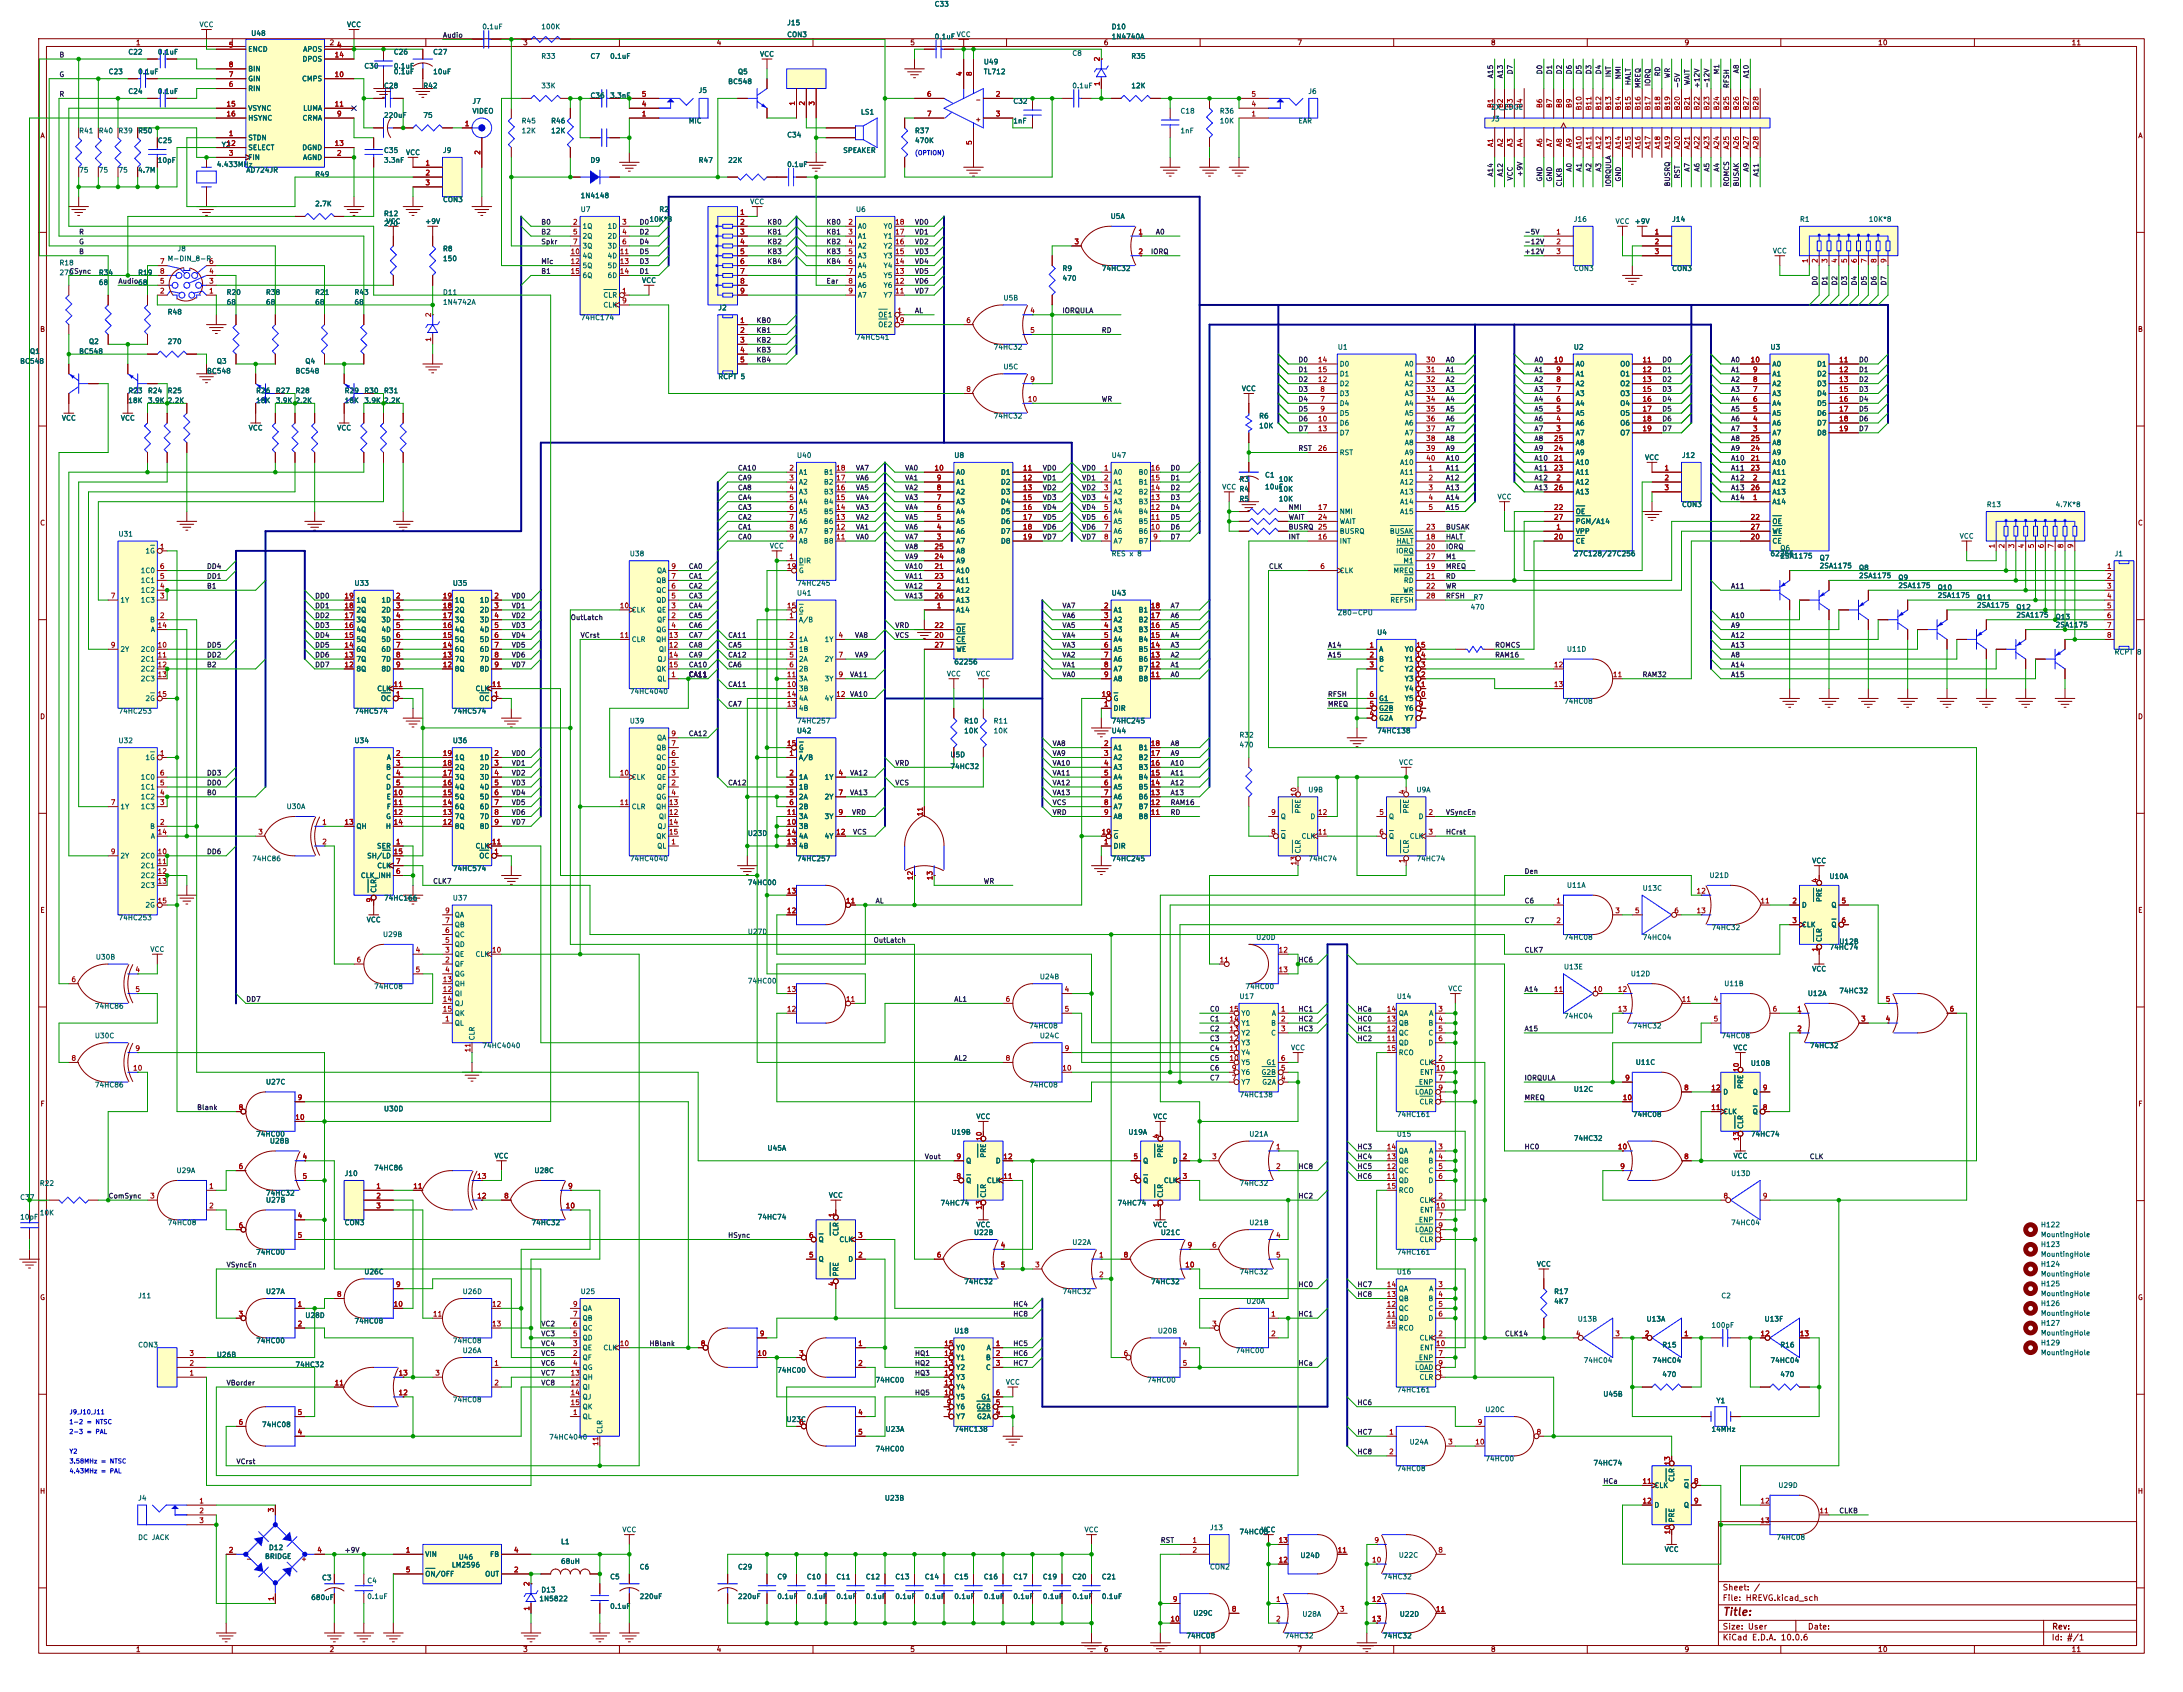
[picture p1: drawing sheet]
<svg xmlns="http://www.w3.org/2000/svg" width="564mm" height="437mm" viewBox="0 0 564 437" stroke-linecap="round" stroke-linejoin="round" font-family="sans-serif">
<defs><g id="words">
<text font-size="2" fill="#840000" x="444.9" y="417.7">Title:</text>
<g font-size="1.5" fill="#840000">
<text x="444.8" y="413.7">File: HREVG.kicad_sch</text>
<text x="444.8" y="411">Sheet: /</text>
<text x="444.8" y="423.9">KiCad E.D.A. 10.0.6</text>
<text x="444.8" y="421.1">Size: User</text>
<text x="466.8" y="421.1">Date:</text>
<text x="529.8" y="423.9">Id: #/1</text>
<text x="529.9" y="421.1">Rev:</text>
</g>
<g font-size="1.3" fill="#006464">
<text x="124.4" y="-.5">C31</text>
<text x="241.3" y="2">C33</text>
<text x="51.4" y="7.3">VCC</text>
<text x="64.8" y="9.6">U48</text>
<text x="89.5" y="7.3">VCC</text>
<text x="124.4" y="7.9">0.1uF</text>
<text x="139.7" y="7.9">100K</text>
<text x="203.2" y="6.8">J15</text>
<text x="203.2" y="9.9">CON3</text>
<text x="241.3" y="10.4">0.1uF</text>
<text x="247" y="9.9">VCC</text>
<text x="287" y="7.9">D10</text>
<text x="287" y="10.4">1N4740A</text>
<text x="33" y="14.4">C22</text>
<text x="40.6" y="14.4">0.1uF</text>
<text x="64" y="13.7">ENCD</text>
<text x="78" y="16.2">DPOS</text>
<text x="78.2" y="13.7">APOS</text>
<text x="101.6" y="14.4">C26</text>
<text x="111.7" y="14.4">C27</text>
<text x="139.7" y="15.5">R33</text>
<text x="152.4" y="15.5">C7</text>
<text x="157.5" y="15.5">0.1uF</text>
<text x="196.2" y="14.9">VCC</text>
<text x="254" y="16.9">U49</text>
<text x="276.8" y="14.7">C8</text>
<text x="292.1" y="15.5">R35</text>
<text x="27.9" y="19.5">C23</text>
<text x="35.5" y="19.5">0.1uF</text>
<text x="64" y="23.8">RIN</text>
<text x="64" y="21.3">GIN</text>
<text x="64" y="18.7">BIN</text>
<text x="77.9" y="21.3">CMPS</text>
<text x="94" y="18">C30</text>
<text x="99" y="23.1">C28</text>
<text x="101.6" y="18">0.1uF</text>
<text x="101.6" y="19.5">0.1uF</text>
<text x="109.2" y="23.1">R42</text>
<text x="111.7" y="19.5">10uF</text>
<text x="139.7" y="23.1">33K</text>
<text x="187.9" y="22">BC548</text>
<text x="190.5" y="19.5">Q5</text>
<text x="254" y="19.5">TL712</text>
<text x="276.8" y="23.1">0.1uF</text>
<text x="292.1" y="23.1">12K</text>
<text x="33" y="24.5">C24</text>
<text x="40.6" y="24.5">0.1uF</text>
<text x="64" y="28.9">VSYNC</text>
<text x="78.2" y="28.9">LUMA</text>
<text x="121.9" y="27.1">J7</text>
<text x="121.9" y="29.6">VIDEO</text>
<text x="152.4" y="25.6">C36</text>
<text x="157.5" y="25.6">3.3nF</text>
<text x="180.3" y="24.3">J5</text>
<text x="222.2" y="29.9">LS1</text>
<text x="261.6" y="27.1">C32</text>
<text x="304.8" y="29.6">C18</text>
<text x="314.9" y="29.6">R36</text>
<text x="337.8" y="24.5">J6</text>
<text x="385" y="28.6">ZX_EDGE</text>
<text x="20.3" y="34.7">R41</text>
<text x="25.4" y="34.7">R40</text>
<text x="30.5" y="34.7">R39</text>
<text x="35.5" y="34.7">R50</text>
<text x="64" y="31.4">HSYNC</text>
<text x="78" y="31.4">CRMA</text>
<text x="99" y="30.7">220uF</text>
<text x="109.2" y="30.7">75</text>
<text x="134.6" y="32.2">R45</text>
<text x="134.6" y="34.7">12K</text>
<text x="142.2" y="32.2">R46</text>
<text x="142.2" y="34.7">12K</text>
<text x="177.8" y="32.2">MIC</text>
<text x="203.2" y="35.8">C34</text>
<text x="236.2" y="34.7">R37</text>
<text x="261.6" y="32.2">1nF</text>
<text x="304.8" y="34.7">1nF</text>
<text x="314.9" y="32.2">10K</text>
<text x="335.3" y="32.2">EAR</text>
<text x="385" y="31.7">J3</text>
<text x="40.6" y="37.2">C25</text>
<text x="57.1" y="38.3">Y2</text>
<text x="64" y="36.5">STDN</text>
<text x="64" y="41.6">FIN</text>
<text x="64" y="39.1">SELECT</text>
<text x="77.9" y="39.1">DGND</text>
<text x="78.1" y="41.6">AGND</text>
<text x="99" y="39.8">C35</text>
<text x="104.7" y="40.3">VCC</text>
<text x="114.3" y="39.8">J9</text>
<text x="217.7" y="39.8">SPEAKER</text>
<text x="236.2" y="37.2">470K</text>
<text x="20.3" y="44.9">75</text>
<text x="25.4" y="44.9">75</text>
<text x="30.5" y="44.9">75</text>
<text x="35.5" y="44.9">4.7M</text>
<text x="40.6" y="42.3">10pF</text>
<text x="55.9" y="43.4">4.433MHz</text>
<text x="63.5" y="44.9">AD724JR</text>
<text x="81.3" y="46">R49</text>
<text x="99" y="42.3">3.3nF</text>
<text x="152.4" y="42.3">D9</text>
<text x="180.3" y="42.3">R47</text>
<text x="187.9" y="42.3">22K</text>
<text x="203.2" y="43.4">0.1uF</text>
<text x="81.3" y="53.6">2.7K</text>
<text x="114.3" y="52.5">CON3</text>
<text x="149.8" y="51.5">1N4148</text>
<text x="193.6" y="53">VCC</text>
<text x="99" y="56.1">R12</text>
<text x="99" y="58.7">270</text>
<text x="99.7" y="58.1">VCC</text>
<text x="109.7" y="58.1">+9V</text>
<text x="149.8" y="55">U7</text>
<text x="150.3" y="59.4">1Q</text>
<text x="156.8" y="59.4">1D</text>
<text x="167.6" y="57.6">10K*8</text>
<text x="170.2" y="55">R2</text>
<text x="221" y="55">U6</text>
<text x="221.5" y="59.4">A0</text>
<text x="228.1" y="59.4">Y0</text>
<text x="286.8" y="56.8">U5A</text>
<text x="406.4" y="57.6">J16</text>
<text x="417.2" y="58.1">VCC</text>
<text x="422.1" y="58.1">+9V</text>
<text x="431.8" y="57.6">J14</text>
<text x="464.8" y="57.6">R1</text>
<text x="482.6" y="57.6">10K*8</text>
<text x="45.7" y="65.2">J8</text>
<text x="114.3" y="65.2">R8</text>
<text x="150.3" y="61.9">2Q</text>
<text x="150.3" y="64.5">3Q</text>
<text x="156.8" y="61.9">2D</text>
<text x="156.8" y="64.5">3D</text>
<text x="221.5" y="61.9">A1</text>
<text x="221.5" y="64.5">A2</text>
<text x="228.1" y="64.5">Y2</text>
<text x="228.1" y="61.9">Y1</text>
<text x="457.8" y="65.7">VCC</text>
<text x="15.2" y="68.8">R18</text>
<text x="15.2" y="71.4">270</text>
<text x="25.4" y="71.4">R34</text>
<text x="35.5" y="71.4">R19</text>
<text x="43.2" y="67.7">M-DIN_8-R</text>
<text x="114.3" y="67.7">150</text>
<text x="150.3" y="67">4Q</text>
<text x="150.3" y="69.5">5Q</text>
<text x="156.8" y="67">4D</text>
<text x="156.8" y="69.5">5D</text>
<text x="221.5" y="67">A3</text>
<text x="221.5" y="69.5">A4</text>
<text x="228.1" y="69.5">Y4</text>
<text x="228.1" y="67">Y3</text>
<text x="274.3" y="70.3">R9</text>
<text x="284.5" y="70.3">74HC32</text>
<text x="406.4" y="70.3">CON3</text>
<text x="431.8" y="70.3">CON3</text>
<text x="25.4" y="73.9">68</text>
<text x="35.5" y="73.9">68</text>
<text x="58.4" y="76.4">R20</text>
<text x="68.6" y="76.4">R38</text>
<text x="81.3" y="76.4">R21</text>
<text x="91.4" y="76.4">R43</text>
<text x="114.3" y="76.4">D11</text>
<text x="150.3" y="72.1">6Q</text>
<text x="155.7" y="77.2">CLR</text>
<text x="156.8" y="72.1">6D</text>
<text x="165.7" y="73.4">VCC</text>
<text x="221.5" y="72.1">A5</text>
<text x="221.5" y="74.6">A6</text>
<text x="221.5" y="77.2">A7</text>
<text x="228.1" y="77.2">Y7</text>
<text x="228.1" y="74.6">Y6</text>
<text x="228.1" y="72.1">Y5</text>
<text x="259.1" y="77.9">U5B</text>
<text x="274.3" y="72.8">470</text>
<text x="43.2" y="81.5">R48</text>
<text x="58.4" y="79">68</text>
<text x="68.6" y="79">68</text>
<text x="81.3" y="79">68</text>
<text x="91.4" y="79">68</text>
<text x="114.3" y="79">1N4742A</text>
<text x="149.8" y="83">74HC174</text>
<text x="155.7" y="79.7">CLK</text>
<text x="185.4" y="80.4">J2</text>
<text x="226.7" y="82.2">OE1</text>
<text x="22.8" y="89.1">Q2</text>
<text x="43.2" y="89.1">270</text>
<text x="221" y="88">74HC541</text>
<text x="226.7" y="84.8">OE2</text>
<text x="5.1" y="94.2">BC548</text>
<text x="7.6" y="91.7">Q1</text>
<text x="20.3" y="91.7">BC548</text>
<text x="55.9" y="94.2">Q3</text>
<text x="78.7" y="94.2">Q4</text>
<text x="256.5" y="90.6">74HC32</text>
<text x="259.1" y="95.7">U5C</text>
<text x="345.4" y="90.6">U1</text>
<text x="345.9" y="94.9">D0</text>
<text x="362.7" y="94.9">A0</text>
<text x="406.4" y="90.6">U2</text>
<text x="406.9" y="94.9">A0</text>
<text x="418.4" y="94.9">O0</text>
<text x="457.2" y="90.6">U3</text>
<text x="457.7" y="94.9">A0</text>
<text x="469.2" y="94.9">D1</text>
<text x="33" y="101.8">R23</text>
<text x="38.1" y="101.8">R24</text>
<text x="43.2" y="101.8">R25</text>
<text x="53.3" y="96.8">BC548</text>
<text x="66" y="101.8">R26</text>
<text x="71.1" y="101.8">R27</text>
<text x="76.2" y="101.8">R28</text>
<text x="76.2" y="96.8">BC548</text>
<text x="88.9" y="101.8">R29</text>
<text x="94" y="101.8">R30</text>
<text x="99" y="101.8">R31</text>
<text x="185.4" y="98.2">RCPT 5</text>
<text x="320.6" y="101.3">VCC</text>
<text x="345.9" y="100">D2</text>
<text x="345.9" y="97.5">D1</text>
<text x="362.7" y="97.5">A1</text>
<text x="362.7" y="100">A2</text>
<text x="406.9" y="100">A2</text>
<text x="406.9" y="97.5">A1</text>
<text x="418.4" y="97.5">O1</text>
<text x="418.4" y="100">O2</text>
<text x="457.7" y="100">A2</text>
<text x="457.7" y="97.5">A1</text>
<text x="469.2" y="97.5">D2</text>
<text x="469.2" y="100">D3</text>
<text x="33" y="104.4">18K</text>
<text x="38.1" y="104.4">3.9K 2.2K</text>
<text x="66" y="104.4">18K</text>
<text x="71.1" y="104.4">3.9K 2.2K</text>
<text x="88.9" y="104.4">18K</text>
<text x="94" y="104.4">3.9K 2.2K</text>
<text x="345.9" y="105.1">D4</text>
<text x="345.9" y="102.6">D3</text>
<text x="345.9" y="107.6">D5</text>
<text x="362.7" y="102.6">A3</text>
<text x="362.7" y="105.1">A4</text>
<text x="362.7" y="107.6">A5</text>
<text x="406.9" y="107.6">A5</text>
<text x="406.9" y="105.1">A4</text>
<text x="406.9" y="102.6">A3</text>
<text x="418.4" y="102.6">O3</text>
<text x="418.4" y="105.1">O4</text>
<text x="418.4" y="107.6">O5</text>
<text x="457.7" y="107.6">A5</text>
<text x="457.7" y="105.1">A4</text>
<text x="457.7" y="102.6">A3</text>
<text x="469.2" y="102.6">D4</text>
<text x="469.2" y="105.1">D5</text>
<text x="469.2" y="107.6">D6</text>
<text x="15.8" y="108.9">VCC</text>
<text x="31.1" y="108.9">VCC</text>
<text x="64.1" y="111.5">VCC</text>
<text x="87" y="111.5">VCC</text>
<text x="256.5" y="108.4">74HC32</text>
<text x="325.1" y="108.4">R6</text>
<text x="325.1" y="110.9">10K</text>
<text x="345.9" y="110.2">D6</text>
<text x="345.9" y="112.7">D7</text>
<text x="362.7" y="110.2">A6</text>
<text x="362.7" y="112.7">A7</text>
<text x="406.9" y="112.7">A7</text>
<text x="406.9" y="110.2">A6</text>
<text x="418.4" y="110.2">O6</text>
<text x="418.4" y="112.7">O7</text>
<text x="457.7" y="112.7">A7</text>
<text x="457.7" y="110.2">A6</text>
<text x="469.2" y="110.2">D7</text>
<text x="469.2" y="112.7">D8</text>
<text x="205.7" y="118.5">U40</text>
<text x="246.4" y="118.5">U8</text>
<text x="287" y="118.5">U47</text>
<text x="345.9" y="117.8">RST</text>
<text x="362.7" y="115.3">A8</text>
<text x="362.7" y="117.8">A9</text>
<text x="406.9" y="117.8">A9</text>
<text x="406.9" y="115.3">A8</text>
<text x="424.8" y="119.1">VCC</text>
<text x="434.3" y="118.5">J12</text>
<text x="457.7" y="117.8">A9</text>
<text x="457.7" y="115.3">A8</text>
<text x="206.2" y="122.9">A1</text>
<text x="206.2" y="125.4">A2</text>
<text x="212.7" y="125.4">B2</text>
<text x="212.7" y="122.9">B1</text>
<text x="246.9" y="125.4">A1</text>
<text x="246.9" y="122.9">A0</text>
<text x="258.4" y="122.9">D1</text>
<text x="258.4" y="125.4">D2</text>
<text x="287.5" y="122.9">A0</text>
<text x="287.5" y="125.4">A1</text>
<text x="294" y="125.4">B1</text>
<text x="294" y="122.9">B0</text>
<text x="320" y="124.7">R3</text>
<text x="326.6" y="123.6">C1</text>
<text x="330.2" y="124.7">10K</text>
<text x="361.5" y="122.9">A11</text>
<text x="361.5" y="125.4">A12</text>
<text x="361.5" y="120.3">A10</text>
<text x="406.9" y="125.4">A12</text>
<text x="406.9" y="120.3">A10</text>
<text x="406.9" y="122.9">A11</text>
<text x="457.7" y="125.4">A12</text>
<text x="457.7" y="120.3">A10</text>
<text x="457.7" y="122.9">A11</text>
<text x="206.2" y="128">A3</text>
<text x="206.2" y="130.5">A4</text>
<text x="212.7" y="130.5">B4</text>
<text x="212.7" y="128">B3</text>
<text x="246.9" y="130.5">A3</text>
<text x="246.9" y="128">A2</text>
<text x="258.4" y="128">D3</text>
<text x="258.4" y="130.5">D4</text>
<text x="287.5" y="128">A2</text>
<text x="287.5" y="130.5">A3</text>
<text x="294" y="130.5">B3</text>
<text x="294" y="128">B2</text>
<text x="315.6" y="126.7">VCC</text>
<text x="320" y="127.2">R4</text>
<text x="320" y="129.8">R5</text>
<text x="326.6" y="126.7">10uF</text>
<text x="330.2" y="127.2">10K</text>
<text x="330.2" y="129.8">10K</text>
<text x="361.5" y="128">A13</text>
<text x="361.5" y="130.5">A14</text>
<text x="386.7" y="129.2">VCC</text>
<text x="406.9" y="128">A13</text>
<text x="434.3" y="131.2">CON3</text>
<text x="457.7" y="130.5">A14</text>
<text x="457.7" y="128">A13</text>
<text x="513.1" y="131.2">R13</text>
<text x="530.8" y="131.2">4.7K*8</text>
<text x="206.2" y="133">A5</text>
<text x="206.2" y="135.6">A6</text>
<text x="212.7" y="135.6">B6</text>
<text x="212.7" y="133">B5</text>
<text x="246.9" y="135.6">A5</text>
<text x="246.9" y="133">A4</text>
<text x="258.4" y="133">D5</text>
<text x="258.4" y="135.6">D6</text>
<text x="287.5" y="133">A4</text>
<text x="287.5" y="135.6">A5</text>
<text x="294" y="135.6">B5</text>
<text x="294" y="133">B4</text>
<text x="345.9" y="133">NMI</text>
<text x="345.9" y="135.6">WAIT</text>
<text x="361.5" y="133">A15</text>
<text x="406.9" y="133">OE</text>
<text x="406.9" y="135.6">PGM/A14</text>
<text x="457.7" y="135.6">OE</text>
<text x="30.5" y="138.8">U31</text>
<text x="37.4" y="143.2">1G</text>
<text x="162.5" y="143.9">U38</text>
<text x="198.7" y="141.9">VCC</text>
<text x="206.2" y="138.1">A7</text>
<text x="206.2" y="140.7">A8</text>
<text x="212.7" y="140.7">B8</text>
<text x="212.7" y="138.1">B7</text>
<text x="246.9" y="140.7">A7</text>
<text x="246.9" y="138.1">A6</text>
<text x="246.9" y="143.2">A8</text>
<text x="258.4" y="138.1">D7</text>
<text x="258.4" y="140.7">D8</text>
<text x="287" y="143.9">RES x 8</text>
<text x="287.5" y="138.1">A6</text>
<text x="287.5" y="140.7">A7</text>
<text x="294" y="140.7">B7</text>
<text x="294" y="138.1">B6</text>
<text x="345.9" y="140.7">INT</text>
<text x="345.9" y="138.1">BUSRQ</text>
<text x="358.9" y="138.1">BUSAK</text>
<text x="360.5" y="143.2">IORQ</text>
<text x="360.6" y="140.7">HALT</text>
<text x="406.4" y="143.9">27C128/27C256</text>
<text x="406.9" y="138.1">VPP</text>
<text x="406.9" y="140.7">CE</text>
<text x="457.2" y="143.9">62256</text>
<text x="457.7" y="140.7">CE</text>
<text x="457.7" y="138.1">WE</text>
<text x="459.7" y="142.5">Q6</text>
<text x="506.1" y="139.4">VCC</text>
<text x="546.1" y="143.9">J1</text>
<text x="36.2" y="148.3">1C0</text>
<text x="169.6" y="148.3">QA</text>
<text x="206.2" y="145.7">DIR</text>
<text x="206.2" y="148.3">G</text>
<text x="246.9" y="148.3">A10</text>
<text x="246.9" y="145.7">A9</text>
<text x="345.9" y="148.3">CLK</text>
<text x="359.8" y="148.3">MREQ</text>
<text x="362.4" y="145.7">M1</text>
<text x="459.7" y="144.5">2SA1175</text>
<text x="469.9" y="145">Q7</text>
<text x="469.9" y="147.1">2SA1175</text>
<text x="480" y="147.6">Q8</text>
<text x="480" y="149.6">2SA1175</text>
<text x="31" y="155.9">1Y</text>
<text x="36.2" y="155.9">1C3</text>
<text x="36.2" y="153.4">1C2</text>
<text x="36.2" y="150.8">1C1</text>
<text x="91.4" y="151.5">U33</text>
<text x="91.9" y="155.9">1Q</text>
<text x="98.4" y="155.9">1D</text>
<text x="116.8" y="151.5">U35</text>
<text x="117.3" y="155.9">1Q</text>
<text x="123.8" y="155.9">1D</text>
<text x="169.4" y="155.9">QD</text>
<text x="169.4" y="153.4">QC</text>
<text x="169.4" y="150.8">QB</text>
<text x="205.7" y="154.1">U41</text>
<text x="205.7" y="151.5">74HC245</text>
<text x="246.9" y="153.4">A12</text>
<text x="246.9" y="150.8">A11</text>
<text x="246.9" y="155.9">A13</text>
<text x="287" y="154.1">U43</text>
<text x="359" y="155.9">REFSH</text>
<text x="362.3" y="153.4">WR</text>
<text x="362.5" y="150.8">RD</text>
<text x="380.5" y="155.2">R7</text>
<text x="490.2" y="150.1">Q9</text>
<text x="490.2" y="152.1">2SA1175</text>
<text x="500.4" y="152.6">Q10</text>
<text x="500.4" y="154.7">2SA1175</text>
<text x="510.5" y="155.2">Q11</text>
<text x="38.6" y="161">B</text>
<text x="91.9" y="161">3Q</text>
<text x="91.9" y="158.4">2Q</text>
<text x="98.4" y="158.4">2D</text>
<text x="98.4" y="161">3D</text>
<text x="117.3" y="161">3Q</text>
<text x="117.3" y="158.4">2Q</text>
<text x="123.8" y="158.4">2D</text>
<text x="123.8" y="161">3D</text>
<text x="163" y="158.4">CLK</text>
<text x="169.5" y="158.4">QE</text>
<text x="169.6" y="161">QF</text>
<text x="206.2" y="161">A/B</text>
<text x="206.2" y="158.4">G</text>
<text x="246.9" y="158.4">A14</text>
<text x="287.5" y="158.4">A1</text>
<text x="287.5" y="161">A2</text>
<text x="294" y="161">B2</text>
<text x="294" y="158.4">B1</text>
<text x="345.4" y="159.2">Z80-CPU</text>
<text x="379.7" y="157.7">470</text>
<text x="510.5" y="157.2">2SA1175</text>
<text x="520.7" y="157.7">Q12</text>
<text x="520.7" y="159.8">2SA1175</text>
<text x="530.8" y="160.3">Q13</text>
<text x="38.8" y="163.5">A</text>
<text x="91.9" y="166.1">5Q</text>
<text x="91.9" y="163.5">4Q</text>
<text x="98.4" y="163.5">4D</text>
<text x="98.4" y="166.1">5D</text>
<text x="117.3" y="166.1">5Q</text>
<text x="117.3" y="163.5">4Q</text>
<text x="123.8" y="163.5">4D</text>
<text x="123.8" y="166.1">5D</text>
<text x="163" y="166.1">CLR</text>
<text x="169.3" y="166.1">QH</text>
<text x="169.4" y="163.5">QG</text>
<text x="206.2" y="166.1">1A</text>
<text x="212.9" y="166.1">1Y</text>
<text x="246.9" y="166.1">CE</text>
<text x="246.9" y="163.5">OE</text>
<text x="287.5" y="163.5">A3</text>
<text x="287.5" y="166.1">A4</text>
<text x="294" y="166.1">B4</text>
<text x="294" y="163.5">B3</text>
<text x="355.6" y="164.2">U4</text>
<text x="530.8" y="162.3">2SA1175</text>
<text x="31" y="168.6">2Y</text>
<text x="36.2" y="168.6">2C0</text>
<text x="36.2" y="171.1">2C1</text>
<text x="36.2" y="173.7">2C2</text>
<text x="91.9" y="173.7">8Q</text>
<text x="91.9" y="171.1">7Q</text>
<text x="91.9" y="168.6">6Q</text>
<text x="98.4" y="168.6">6D</text>
<text x="98.4" y="171.1">7D</text>
<text x="98.4" y="173.7">8D</text>
<text x="117.3" y="173.7">8Q</text>
<text x="117.3" y="171.1">7Q</text>
<text x="117.3" y="168.6">6Q</text>
<text x="123.8" y="168.6">6D</text>
<text x="123.8" y="171.1">7D</text>
<text x="123.8" y="173.7">8D</text>
<text x="169.4" y="173.7">QK</text>
<text x="169.7" y="171.1">QJ</text>
<text x="170" y="168.6">QI</text>
<text x="206.2" y="168.6">1B</text>
<text x="206.2" y="171.1">2A</text>
<text x="206.2" y="173.7">2B</text>
<text x="212.9" y="171.1">2Y</text>
<text x="246.4" y="171.9">62256</text>
<text x="246.9" y="168.6">WE</text>
<text x="287.5" y="168.6">A5</text>
<text x="287.5" y="171.1">A6</text>
<text x="287.5" y="173.7">A7</text>
<text x="294" y="173.7">B7</text>
<text x="294" y="171.1">B6</text>
<text x="294" y="168.6">B5</text>
<text x="356.1" y="168.6">A</text>
<text x="356.1" y="171.1">B</text>
<text x="356.1" y="173.7">C</text>
<text x="362.7" y="173.7">Y2</text>
<text x="362.7" y="171.1">Y1</text>
<text x="362.7" y="168.6">Y0</text>
<text x="404.6" y="168.6">U11D</text>
<text x="546.1" y="169.3">RCPT 8</text>
<text x="36.2" y="176.2">2C3</text>
<text x="97.3" y="178.8">CLK</text>
<text x="122.7" y="178.8">CLK</text>
<text x="162.5" y="179.5">74HC4040</text>
<text x="169.6" y="176.2">QL</text>
<text x="206.2" y="178.8">3B</text>
<text x="206.2" y="176.2">3A</text>
<text x="212.9" y="176.2">3Y</text>
<text x="244.4" y="175">VCC</text>
<text x="252.1" y="175">VCC</text>
<text x="287.5" y="176.2">A8</text>
<text x="294" y="176.2">B8</text>
<text x="362.7" y="178.8">Y4</text>
<text x="362.7" y="176.2">Y3</text>
<text x="30.5" y="184.6">74HC253</text>
<text x="37.4" y="181.3">2G</text>
<text x="91.4" y="184.6">74HC574</text>
<text x="98.3" y="181.3">OC</text>
<text x="116.8" y="184.6">74HC574</text>
<text x="123.7" y="181.3">OC</text>
<text x="206.2" y="183.8">4B</text>
<text x="206.2" y="181.3">4A</text>
<text x="212.9" y="181.3">4Y</text>
<text x="287.5" y="183.8">DIR</text>
<text x="287.5" y="181.3">G</text>
<text x="356.1" y="183.8">G2B</text>
<text x="356.1" y="181.3">G1</text>
<text x="362.7" y="183.8">Y6</text>
<text x="362.7" y="181.3">Y5</text>
<text x="403.8" y="182">74HC08</text>
<text x="162.5" y="187.1">U39</text>
<text x="169.6" y="191.5">QA</text>
<text x="205.7" y="187.1">74HC257</text>
<text x="205.7" y="189.6">U42</text>
<text x="248.9" y="187.1">R10</text>
<text x="248.9" y="189.6">10K</text>
<text x="256.5" y="187.1">R11</text>
<text x="256.5" y="189.6">10K</text>
<text x="287" y="187.1">74HC245</text>
<text x="287" y="189.6">U44</text>
<text x="320" y="190.7">R32</text>
<text x="355.6" y="189.6">74HC138</text>
<text x="356.1" y="186.4">G2A</text>
<text x="362.7" y="186.4">Y7</text>
<text x="30.5" y="192.2">U32</text>
<text x="37.4" y="196.5">1G</text>
<text x="91.4" y="192.2">U34</text>
<text x="99.8" y="196.5">A</text>
<text x="116.8" y="192.2">U36</text>
<text x="117.3" y="196.5">1Q</text>
<text x="123.8" y="196.5">1D</text>
<text x="169.4" y="196.5">QC</text>
<text x="169.4" y="194">QB</text>
<text x="206.2" y="196.5">A/B</text>
<text x="206.2" y="194">G</text>
<text x="245.3" y="195.8">U5D</text>
<text x="287.5" y="194">A1</text>
<text x="287.5" y="196.5">A2</text>
<text x="294" y="196.5">B2</text>
<text x="294" y="194">B1</text>
<text x="320" y="193.3">470</text>
<text x="361.3" y="197.8">VCC</text>
<text x="36.2" y="201.6">1C0</text>
<text x="99.6" y="199.1">B</text>
<text x="99.6" y="201.6">C</text>
<text x="117.3" y="201.6">3Q</text>
<text x="117.3" y="199.1">2Q</text>
<text x="123.8" y="199.1">2D</text>
<text x="123.8" y="201.6">3D</text>
<text x="163" y="201.6">CLK</text>
<text x="169.4" y="199.1">QD</text>
<text x="169.5" y="201.6">QE</text>
<text x="206.2" y="201.6">1A</text>
<text x="212.9" y="201.6">1Y</text>
<text x="245.3" y="198.9">74HC32</text>
<text x="287.5" y="199.1">A3</text>
<text x="287.5" y="201.6">A4</text>
<text x="294" y="201.6">B4</text>
<text x="294" y="199.1">B3</text>
<text x="31" y="209.2">1Y</text>
<text x="36.2" y="209.2">1C3</text>
<text x="36.2" y="206.7">1C2</text>
<text x="36.2" y="204.2">1C1</text>
<text x="73.9" y="209.2">U30A</text>
<text x="99.6" y="204.2">D</text>
<text x="99.7" y="206.7">E</text>
<text x="99.8" y="209.2">F</text>
<text x="117.3" y="209.2">6Q</text>
<text x="117.3" y="206.7">5Q</text>
<text x="117.3" y="204.2">4Q</text>
<text x="123.8" y="204.2">4D</text>
<text x="123.8" y="206.7">5D</text>
<text x="123.8" y="209.2">6D</text>
<text x="163" y="209.2">CLR</text>
<text x="169.3" y="209.2">QH</text>
<text x="169.4" y="206.7">QG</text>
<text x="169.6" y="204.2">QF</text>
<text x="206.2" y="204.2">1B</text>
<text x="206.2" y="206.7">2A</text>
<text x="206.2" y="209.2">2B</text>
<text x="212.9" y="206.7">2Y</text>
<text x="287.5" y="204.2">A5</text>
<text x="287.5" y="206.7">A6</text>
<text x="287.5" y="209.2">A7</text>
<text x="294" y="209.2">B7</text>
<text x="294" y="206.7">B6</text>
<text x="294" y="204.2">B5</text>
<text x="337.8" y="204.9">U9B</text>
<text x="365.7" y="204.9">U9A</text>
<text x="38.6" y="214.3">B</text>
<text x="91.9" y="214.3">QH</text>
<text x="99.5" y="214.3">H</text>
<text x="99.6" y="211.8">G</text>
<text x="117.3" y="214.3">8Q</text>
<text x="117.3" y="211.8">7Q</text>
<text x="123.8" y="211.8">7D</text>
<text x="123.8" y="214.3">8D</text>
<text x="169.7" y="214.3">QJ</text>
<text x="170" y="211.8">QI</text>
<text x="206.2" y="214.3">3B</text>
<text x="206.2" y="211.8">3A</text>
<text x="212.9" y="211.8">3Y</text>
<text x="287.5" y="211.8">A8</text>
<text x="294" y="211.8">B8</text>
<text x="330.7" y="211.8">Q</text>
<text x="336.2" y="210.2" transform="rotate(-90 336.2 210.2)">PRE</text>
<text x="338.4" y="211.8">D</text>
<text x="358.6" y="211.8">Q</text>
<text x="364.2" y="210.2" transform="rotate(-90 364.2 210.2)">PRE</text>
<text x="366.3" y="211.8">D</text>
<text x="31" y="221.9">2Y</text>
<text x="36.2" y="221.9">2C0</text>
<text x="38.8" y="216.9">A</text>
<text x="94.7" y="221.9">SH/LD</text>
<text x="97.2" y="219.4">SER</text>
<text x="122.7" y="219.4">CLK</text>
<text x="123.7" y="221.9">OC</text>
<text x="169.4" y="216.9">QK</text>
<text x="169.6" y="219.4">QL</text>
<text x="193" y="216.1">U23D</text>
<text x="206.2" y="219.4">4B</text>
<text x="206.2" y="216.9">4A</text>
<text x="212.9" y="216.9">4Y</text>
<text x="287.5" y="219.4">DIR</text>
<text x="287.5" y="216.9">G</text>
<text x="330.7" y="216.9">Q</text>
<text x="336.1" y="216.9">CLK</text>
<text x="336.2" y="220.5" transform="rotate(-90 336.2 220.5)">CLR</text>
<text x="358.6" y="216.9">Q</text>
<text x="364" y="216.9">CLK</text>
<text x="364.2" y="220.5" transform="rotate(-90 364.2 220.5)">CLR</text>
<text x="36.2" y="224.5">2C1</text>
<text x="36.2" y="227">2C2</text>
<text x="65" y="222.7">74HC86</text>
<text x="93.1" y="227">CLK_INH</text>
<text x="97.3" y="224.5">CLK</text>
<text x="116.8" y="225.2">74HC574</text>
<text x="162.5" y="222.7">74HC4040</text>
<text x="205.7" y="222.7">74HC257</text>
<text x="287" y="222.7">74HC245</text>
<text x="337.8" y="222.7">74HC74</text>
<text x="365.7" y="222.7">74HC74</text>
<text x="441.4" y="227">U21D</text>
<text x="468" y="223.2">VCC</text>
<text x="472.4" y="227.2">U10A</text>
<text x="36.2" y="229.6">2C3</text>
<text x="97.5" y="230.7" transform="rotate(-90 97.5 230.7)">CLR</text>
<text x="99" y="232.8">74HC166</text>
<text x="116.8" y="232.8">U37</text>
<text x="193" y="228.8">74HC00</text>
<text x="404.6" y="229.5">U11A</text>
<text x="424.2" y="230.3">U13C</text>
<text x="470.9" y="233" transform="rotate(-90 470.9 233)">PRE</text>
<text x="30.5" y="237.9">74HC253</text>
<text x="37.4" y="234.6">2G</text>
<text x="94.6" y="238.5">VCC</text>
<text x="117.3" y="239.7">QB</text>
<text x="117.3" y="237.2">QA</text>
<text x="465.3" y="234.6">D</text>
<text x="465.3" y="239.7">CLK</text>
<text x="472.9" y="234.6">Q</text>
<text x="472.9" y="239.7">Q</text>
<text x="98.8" y="242.2">U29B</text>
<text x="117.3" y="244.8">QD</text>
<text x="117.3" y="242.3">QC</text>
<text x="193" y="241.5">U27D</text>
<text x="324.3" y="243">U20D</text>
<text x="403.8" y="243">74HC08</text>
<text x="424.2" y="243">74HC04</text>
<text x="441.9" y="240.4">74HC32</text>
<text x="470.9" y="243.4" transform="rotate(-90 470.9 243.4)">CLR</text>
<text x="472.4" y="245.5">74HC74</text>
<text x="475" y="244.1">U12B</text>
<text x="24.6" y="248.1">U30B</text>
<text x="38.7" y="246.1">VCC</text>
<text x="117.3" y="249.9">QF</text>
<text x="117.3" y="247.3">QE</text>
<text x="122.7" y="247.3">CLK</text>
<text x="403.8" y="250.6">U13E</text>
<text x="468" y="251.2">VCC</text>
<text x="96.5" y="255.7">74HC08</text>
<text x="117.3" y="252.4">QG</text>
<text x="117.3" y="257.5">QI</text>
<text x="117.3" y="255">QH</text>
<text x="193" y="254.2">74HC00</text>
<text x="268.5" y="253.1">U24B</text>
<text x="321.5" y="255.7">74HC00</text>
<text x="374" y="256.2">VCC</text>
<text x="421.1" y="252.4">U12D</text>
<text x="445.2" y="254.9">U11B</text>
<text x="466.8" y="257.5">U12A</text>
<text x="475" y="256.8">74HC32</text>
<text x="24.4" y="260.8">74HC86</text>
<text x="117.3" y="260">QJ</text>
<text x="117.3" y="262.6">QK</text>
<text x="320" y="258.2">U17</text>
<text x="320.5" y="262.6">Y0</text>
<text x="328.4" y="262.6">A</text>
<text x="360.7" y="258.2">U14</text>
<text x="361.2" y="262.6">QA</text>
<text x="369" y="262.6">A</text>
<text x="403.8" y="263.3">74HC04</text>
<text x="24.4" y="268.4">U30C</text>
<text x="117.3" y="265.1">QL</text>
<text x="122.9" y="268.8" transform="rotate(-90 122.9 268.8)">CLR</text>
<text x="265.7" y="265.8">74HC08</text>
<text x="268.5" y="268.4">U24C</text>
<text x="320.5" y="267.7">Y2</text>
<text x="320.5" y="265.1">Y1</text>
<text x="328.2" y="265.1">B</text>
<text x="328.2" y="267.7">C</text>
<text x="361.2" y="267.7">QC</text>
<text x="361.2" y="265.1">QB</text>
<text x="368.8" y="265.1">B</text>
<text x="368.8" y="267.7">C</text>
<text x="421.6" y="265.8">74HC32</text>
<text x="444.5" y="268.4">74HC08</text>
<text x="124.4" y="270.9">74HC4040</text>
<text x="320.5" y="275.3">Y5</text>
<text x="320.5" y="272.7">Y4</text>
<text x="320.5" y="270.2">Y3</text>
<text x="327" y="275.3">G1</text>
<text x="333.3" y="271.5">VCC</text>
<text x="361.2" y="270.2">QD</text>
<text x="361.2" y="272.7">RCO</text>
<text x="366.5" y="275.3">CLK</text>
<text x="368.8" y="270.2">D</text>
<text x="422.4" y="275.2">U11C</text>
<text x="447.6" y="271.5">VCC</text>
<text x="452.1" y="275.5">U10B</text>
<text x="467.3" y="270.9">74HC32</text>
<text x="24.4" y="281.1">74HC86</text>
<text x="68.6" y="280.3">U27C</text>
<text x="265.7" y="281.1">74HC08</text>
<text x="320.5" y="280.4">Y7</text>
<text x="320.5" y="277.8">Y6</text>
<text x="325.7" y="277.8">G2B</text>
<text x="325.9" y="280.4">G2A</text>
<text x="366.4" y="280.4">ENP</text>
<text x="366.7" y="277.8">ENT</text>
<text x="450.5" y="281.3" transform="rotate(-90 450.5 281.3)">PRE</text>
<text x="99" y="287.3">U30D</text>
<text x="320" y="283.6">74HC138</text>
<text x="365.4" y="282.9">LOAD</text>
<text x="366.5" y="285.4">CLR</text>
<text x="406.4" y="282.2">U12C</text>
<text x="445" y="288">CLK</text>
<text x="445" y="282.9">D</text>
<text x="452.6" y="288">Q</text>
<text x="452.6" y="282.9">Q</text>
<text x="66" y="293.8">74HC00</text>
<text x="245.6" y="293.3">U19B</text>
<text x="252.1" y="289.3">VCC</text>
<text x="291.3" y="293.3">U19A</text>
<text x="297.8" y="289.3">VCC</text>
<text x="322.6" y="293.8">U21A</text>
<text x="360.7" y="288.7">74HC161</text>
<text x="360.7" y="293.8">U15</text>
<text x="421.6" y="288.7">74HC08</text>
<text x="450.5" y="291.6" transform="rotate(-90 450.5 291.6)">CLR</text>
<text x="452.1" y="293.8">74HC74</text>
<text x="69.6" y="295.6">U28B</text>
<text x="127.6" y="299.4">VCC</text>
<text x="198.1" y="297.4">U45A</text>
<text x="255" y="299.1" transform="rotate(-90 255 299.1)">PRE</text>
<text x="300.7" y="299.1" transform="rotate(-90 300.7 299.1)">PRE</text>
<text x="361.2" y="298.1">QA</text>
<text x="369" y="298.1">A</text>
<text x="406.4" y="294.9">74HC32</text>
<text x="447.6" y="299.4">VCC</text>
<text x="45.5" y="303.2">U29A</text>
<text x="88.9" y="303.9">J10</text>
<text x="96.5" y="302.5">74HC86</text>
<text x="137.9" y="303.2">U28C</text>
<text x="249.4" y="305.8">Q</text>
<text x="249.4" y="300.7">Q</text>
<text x="254.8" y="305.8">CLK</text>
<text x="257.1" y="300.7">D</text>
<text x="295.1" y="300.7">Q</text>
<text x="295.1" y="305.8">Q</text>
<text x="300.5" y="305.8">CLK</text>
<text x="302.8" y="300.7">D</text>
<text x="361.2" y="305.8">QD</text>
<text x="361.2" y="303.2">QC</text>
<text x="361.2" y="300.7">QB</text>
<text x="368.8" y="300.7">B</text>
<text x="368.8" y="303.2">C</text>
<text x="368.8" y="305.8">D</text>
<text x="447" y="303.9">U13D</text>
<text x="5.1" y="310.1">C37</text>
<text x="10.1" y="306.5">R22</text>
<text x="68.6" y="309">74HC32</text>
<text x="68.6" y="310.8">U27B</text>
<text x="214" y="309.6">VCC</text>
<text x="242.8" y="311.6">74HC74</text>
<text x="255" y="309.4" transform="rotate(-90 255 309.4)">CLR</text>
<text x="288.5" y="311.6">74HC74</text>
<text x="300.7" y="309.4" transform="rotate(-90 300.7 309.4)">CLR</text>
<text x="320" y="306.5">74HC32</text>
<text x="361.2" y="308.3">RCO</text>
<text x="366.5" y="310.8">CLK</text>
<text x="5.1" y="315.2">10pF</text>
<text x="10.1" y="314.1">10K</text>
<text x="43.2" y="316.6">74HC08</text>
<text x="88.9" y="316.6">CON3</text>
<text x="137.1" y="316.6">74HC32</text>
<text x="195.6" y="315.2">74HC74</text>
<text x="252.1" y="317.2">VCC</text>
<text x="297.8" y="317.2">VCC</text>
<text x="322.6" y="316.6">U21B</text>
<text x="366.4" y="315.9">ENP</text>
<text x="366.7" y="313.4">ENT</text>
<text x="447" y="316.6">74HC04</text>
<text x="527" y="317.2">H122</text>
<text x="211.3" y="321">Q</text>
<text x="216.7" y="321">CLK</text>
<text x="216.9" y="319.3" transform="rotate(-90 216.9 319.3)">CLR</text>
<text x="251.4" y="319.2">U22B</text>
<text x="276.8" y="321.7">U22A</text>
<text x="299.7" y="319.2">U21C</text>
<text x="365.4" y="318.5">LOAD</text>
<text x="366.5" y="321">CLR</text>
<text x="527" y="322.3">H123</text>
<text x="527" y="319.7">MountingHole</text>
<text x="66" y="324.3">74HC00</text>
<text x="94" y="329.3">U26C</text>
<text x="211.3" y="326.1">Q</text>
<text x="216.9" y="329.7" transform="rotate(-90 216.9 329.7)">PRE</text>
<text x="219" y="326.1">D</text>
<text x="320" y="329.3">74HC32</text>
<text x="360.7" y="329.3">U16</text>
<text x="360.7" y="324.3">74HC161</text>
<text x="396.8" y="327.4">VCC</text>
<text x="527" y="327.4">H124</text>
<text x="527" y="329.9">MountingHole</text>
<text x="527" y="324.8">MountingHole</text>
<text x="35.5" y="335.5">J11</text>
<text x="68.6" y="334.4">U27A</text>
<text x="119.4" y="334.4">U26D</text>
<text x="149.8" y="334.4">U25</text>
<text x="248.9" y="331.9">74HC32</text>
<text x="274.3" y="334.4">74HC32</text>
<text x="297.2" y="331.9">74HC32</text>
<text x="361.2" y="333.7">QA</text>
<text x="369" y="333.7">A</text>
<text x="401.3" y="334.4">R17</text>
<text x="444.5" y="335.5">C2</text>
<text x="527" y="332.4">H125</text>
<text x="527" y="335">MountingHole</text>
<text x="78.7" y="340.6">U28D</text>
<text x="150.3" y="341.3">QB</text>
<text x="150.3" y="338.8">QA</text>
<text x="321.8" y="337">U20A</text>
<text x="361.2" y="341.3">QD</text>
<text x="361.2" y="338.8">QC</text>
<text x="361.2" y="336.2">QB</text>
<text x="368.8" y="336.2">B</text>
<text x="368.8" y="338.8">C</text>
<text x="368.8" y="341.3">D</text>
<text x="401.3" y="337">4K7</text>
<text x="407.4" y="341.5">U13B</text>
<text x="425.2" y="341.5">U13A</text>
<text x="455.7" y="341.5">U13F</text>
<text x="527" y="337.5">H126</text>
<text x="527" y="340.1">MountingHole</text>
<text x="66" y="347.1">74HC00</text>
<text x="91.4" y="342">74HC08</text>
<text x="116.8" y="347.1">74HC08</text>
<text x="150.3" y="346.4">QD</text>
<text x="150.3" y="343.9">QC</text>
<text x="246.4" y="344.6">U18</text>
<text x="298.9" y="344.6">U20B</text>
<text x="361.2" y="343.9">RCO</text>
<text x="366.5" y="346.4">CLK</text>
<text x="441.9" y="343.1">100pF</text>
<text x="527" y="342.6">H127</text>
<text x="527" y="345.1">MountingHole</text>
<text x="527" y="347.7">H129</text>
<text x="35.5" y="348.2">CON3</text>
<text x="55.9" y="350.8">U26B</text>
<text x="76.2" y="353.3">74HC32</text>
<text x="119.4" y="349.7">U26A</text>
<text x="150.3" y="351.5">QF</text>
<text x="150.3" y="348.9">QE</text>
<text x="155.7" y="348.9">CLK</text>
<text x="246.9" y="351.5">Y1</text>
<text x="246.9" y="348.9">Y0</text>
<text x="254.5" y="351.5">B</text>
<text x="254.7" y="348.9">A</text>
<text x="319" y="349.7">74HC00</text>
<text x="366.4" y="351.5">ENP</text>
<text x="366.7" y="348.9">ENT</text>
<text x="408.9" y="352.2">74HC04</text>
<text x="426.7" y="352.2">74HC04</text>
<text x="429.2" y="348.2">R15</text>
<text x="457.2" y="352.2">74HC04</text>
<text x="459.7" y="348.2">R16</text>
<text x="527" y="350.2">MountingHole</text>
<text x="150.3" y="354">QG</text>
<text x="150.3" y="359.1">QI</text>
<text x="150.3" y="356.6">QH</text>
<text x="200.6" y="354.7">74HC00</text>
<text x="226" y="357.3">74HC00</text>
<text x="246.9" y="359.1">Y4</text>
<text x="246.9" y="356.6">Y3</text>
<text x="246.9" y="354">Y2</text>
<text x="254.5" y="354">C</text>
<text x="259.7" y="357.8">VCC</text>
<text x="296.1" y="357.3">74HC00</text>
<text x="360.7" y="359.8">74HC161</text>
<text x="365.4" y="354">LOAD</text>
<text x="366.5" y="356.6">CLR</text>
<text x="429.2" y="355.8">470</text>
<text x="459.7" y="355.8">470</text>
<text x="116.8" y="362.4">74HC08</text>
<text x="150.3" y="361.6">QJ</text>
<text x="150.3" y="364.2">QK</text>
<text x="246.9" y="364.2">Y6</text>
<text x="246.9" y="361.6">Y5</text>
<text x="252.1" y="364.2">G2B</text>
<text x="253.3" y="361.6">G1</text>
<text x="383.5" y="364.9">U20C</text>
<text x="414" y="360.9">U45B</text>
<text x="443.2" y="362.6">Y1</text>
<text x="67.5" y="368.8">74HC08</text>
<text x="150.3" y="366.7">QL</text>
<text x="155.9" y="370.4" transform="rotate(-90 155.9 370.4)">CLR</text>
<text x="203" y="367.4">U23C</text>
<text x="228.6" y="370">U23A</text>
<text x="246.4" y="370">74HC138</text>
<text x="246.9" y="366.7">Y7</text>
<text x="252.2" y="366.7">G2A</text>
<text x="441.9" y="370">14MHz</text>
<text x="141.7" y="372">74HC4040</text>
<text x="226" y="375.1">74HC00</text>
<text x="364" y="373.3">U24A</text>
<text x="383.5" y="377.6">74HC00</text>
<text x="360.7" y="380.1">74HC08</text>
<text x="411.5" y="378.7">74HC74</text>
<text x="432.8" y="382.8" transform="rotate(-90 432.8 382.8)">CLR</text>
<text x="35.5" y="387.8">J4</text>
<text x="228.4" y="387.8">U23B</text>
<text x="427.2" y="384.5">CLK</text>
<text x="427.2" y="389.6">D</text>
<text x="434.8" y="384.5">Q</text>
<text x="434.8" y="389.6">Q</text>
<text x="459.2" y="384.5">U29D</text>
<text x="160.6" y="395.9">VCC</text>
<text x="280" y="395.9">VCC</text>
<text x="312.4" y="395.4">J13</text>
<text x="325.7" y="395.9">VCC</text>
<text x="432.8" y="393.2" transform="rotate(-90 432.8 393.2)">PRE</text>
<text x="35.5" y="397.9">DC JACK</text>
<text x="69.3" y="400.5">D12</text>
<text x="144.8" y="399">L1</text>
<text x="320" y="396.5">74HC08</text>
<text x="429.9" y="401">VCC</text>
<text x="458.7" y="397.9">74HC08</text>
<text x="68.3" y="402.8">BRIDGE</text>
<text x="109.7" y="402.3">VIN</text>
<text x="109.7" y="407.4">ON/OFF</text>
<text x="116.6" y="405">LM2596</text>
<text x="118.3" y="403">U46</text>
<text x="125.2" y="407.4">OUT</text>
<text x="126.4" y="402.3">FB</text>
<text x="144.8" y="404.1">68uH</text>
<text x="165.1" y="405.5">C6</text>
<text x="190.5" y="405.5">C29</text>
<text x="312.4" y="405.5">CON2</text>
<text x="335.8" y="402.6">U24D</text>
<text x="361.2" y="402.5">U22C</text>
<text x="80.2" y="413.4">680uF</text>
<text x="83" y="408.3">C3</text>
<text x="94.7" y="409.1">C4</text>
<text x="94.7" y="413.2">0.1uF</text>
<text x="139.2" y="413.8">1N5822</text>
<text x="139.7" y="411.5">D13</text>
<text x="157.5" y="408.1">C5</text>
<text x="165.1" y="413.2">220uF</text>
<text x="190.5" y="413.2">220uF</text>
<text x="200.6" y="408.1">C9</text>
<text x="200.6" y="413.2">0.1uF</text>
<text x="208.3" y="408.1">C10</text>
<text x="208.3" y="413.2">0.1uF</text>
<text x="215.9" y="408.1">C11</text>
<text x="215.9" y="413.2">0.1uF</text>
<text x="223.5" y="408.1">C12</text>
<text x="223.5" y="413.2">0.1uF</text>
<text x="231.1" y="408.1">C13</text>
<text x="231.1" y="413.2">0.1uF</text>
<text x="238.7" y="408.1">C14</text>
<text x="238.7" y="413.2">0.1uF</text>
<text x="246.4" y="408.1">C15</text>
<text x="246.4" y="413.2">0.1uF</text>
<text x="254" y="408.1">C16</text>
<text x="254" y="413.2">0.1uF</text>
<text x="261.6" y="408.1">C17</text>
<text x="261.6" y="413.2">0.1uF</text>
<text x="269.2" y="408.1">C19</text>
<text x="269.2" y="413.2">0.1uF</text>
<text x="276.8" y="408.1">C20</text>
<text x="276.8" y="413.2">0.1uF</text>
<text x="284.5" y="408.1">C21</text>
<text x="284.5" y="413.2">0.1uF</text>
<text x="357.1" y="408.1">74HC32</text>
<text x="157.5" y="415.7">0.1uF</text>
<text x="308.1" y="417.5">U29C</text>
<text x="336.3" y="417.7">U28A</text>
<text x="361.4" y="417.7">U22D</text>
<text x="306.3" y="423.3">74HC08</text>
<text x="331.7" y="423.3">74HC32</text>
<text x="357.1" y="423.3">74HC32</text>
</g>
<g font-size="1.3" fill="#840000">
<text x="35" y="12">1</text>
<text x="85" y="12">2</text>
<text x="135" y="12">3</text>
<text x="185" y="12">4</text>
<text x="235" y="12">5</text>
<text x="285" y="12">6</text>
<text x="335" y="12">7</text>
<text x="385" y="12">8</text>
<text x="435" y="12">9</text>
<text x="485" y="12">10</text>
<text x="535" y="12">11</text>
<text x="10.3" y="36">A</text>
<text x="552.2" y="36">A</text>
<text x="10.2" y="86">B</text>
<text x="552.1" y="86">B</text>
<text x="10.2" y="136">C</text>
<text x="552.1" y="136">C</text>
<text x="10.2" y="186">D</text>
<text x="552.1" y="186">D</text>
<text x="10.3" y="236">E</text>
<text x="552.2" y="236">E</text>
<text x="10.3" y="286">F</text>
<text x="552.2" y="286">F</text>
<text x="10.2" y="336">G</text>
<text x="552.1" y="336">G</text>
<text x="10.2" y="386">H</text>
<text x="552.1" y="386">H</text>
<text x="35" y="426.9">1</text>
<text x="85" y="426.9">2</text>
<text x="135" y="426.9">3</text>
<text x="185" y="426.9">4</text>
<text x="235" y="426.9">5</text>
<text x="285" y="426.9">6</text>
<text x="335" y="426.9">7</text>
<text x="385" y="426.9">8</text>
<text x="435" y="426.9">9</text>
<text x="485" y="426.9">10</text>
<text x="535" y="426.9">11</text>
</g>
<g font-size="1.3" fill="#0f0f0f">
<text x="114.3" y="10">Audio</text>
<text x="15.2" y="15.1">B</text>
<text x="15.2" y="20.2">G</text>
<text x="386" y="20.3" transform="rotate(-90 386 20.3)">A15</text>
<text x="388.5" y="20.3" transform="rotate(-90 388.5 20.3)">A13</text>
<text x="391" y="19.3" transform="rotate(-90 391 19.3)">D7</text>
<text x="398.7" y="19.3" transform="rotate(-90 398.7 19.3)">D0</text>
<text x="401.2" y="19.3" transform="rotate(-90 401.2 19.3)">D1</text>
<text x="403.7" y="19.3" transform="rotate(-90 403.7 19.3)">D2</text>
<text x="406.3" y="19.3" transform="rotate(-90 406.3 19.3)">D6</text>
<text x="408.8" y="19.3" transform="rotate(-90 408.8 19.3)">D5</text>
<text x="411.4" y="19.3" transform="rotate(-90 411.4 19.3)">D3</text>
<text x="413.9" y="19.3" transform="rotate(-90 413.9 19.3)">D4</text>
<text x="416.4" y="20.1" transform="rotate(-90 416.4 20.1)">INT</text>
<text x="419" y="20.6" transform="rotate(-90 419 20.6)">NMI</text>
<text x="421.5" y="22.1" transform="rotate(-90 421.5 22.1)">HALT</text>
<text x="424.1" y="22.9" transform="rotate(-90 424.1 22.9)">MREQ</text>
<text x="426.6" y="22.4" transform="rotate(-90 426.6 22.4)">IORQ</text>
<text x="429.1" y="19.8" transform="rotate(-90 429.1 19.8)">RD</text>
<text x="431.7" y="20.3" transform="rotate(-90 431.7 20.3)">WR</text>
<text x="434.2" y="22.9" transform="rotate(-90 434.2 22.9)">-5V</text>
<text x="436.8" y="22.1" transform="rotate(-90 436.8 22.1)">WAIT</text>
<text x="439.3" y="22.9" transform="rotate(-90 439.3 22.9)">+12V</text>
<text x="441.8" y="22.9" transform="rotate(-90 441.8 22.9)">-12V</text>
<text x="444.4" y="19.3" transform="rotate(-90 444.4 19.3)">M1</text>
<text x="446.9" y="22.9" transform="rotate(-90 446.9 22.9)">RFSH</text>
<text x="449.5" y="19.1" transform="rotate(-90 449.5 19.1)">A8</text>
<text x="452" y="20.3" transform="rotate(-90 452 20.3)">A10</text>
<text x="15.2" y="25.3">R</text>
<text x="386" y="45.7" transform="rotate(-90 386 45.7)">A14</text>
<text x="388.5" y="45.7" transform="rotate(-90 388.5 45.7)">A12</text>
<text x="391" y="46.8" transform="rotate(-90 391 46.8)">VCC</text>
<text x="393.6" y="45.7" transform="rotate(-90 393.6 45.7)">+9V</text>
<text x="398.7" y="47" transform="rotate(-90 398.7 47)">GND</text>
<text x="401.2" y="47" transform="rotate(-90 401.2 47)">GND</text>
<text x="406.3" y="44.5" transform="rotate(-90 406.3 44.5)">A0</text>
<text x="408.8" y="44.5" transform="rotate(-90 408.8 44.5)">A1</text>
<text x="411.4" y="44.5" transform="rotate(-90 411.4 44.5)">A2</text>
<text x="413.9" y="44.5" transform="rotate(-90 413.9 44.5)">A3</text>
<text x="419" y="47" transform="rotate(-90 419 47)">GND</text>
<text x="434.2" y="46.3" transform="rotate(-90 434.2 46.3)">RST</text>
<text x="436.8" y="44.5" transform="rotate(-90 436.8 44.5)">A7</text>
<text x="439.3" y="44.5" transform="rotate(-90 439.3 44.5)">A6</text>
<text x="441.8" y="44.5" transform="rotate(-90 441.8 44.5)">A5</text>
<text x="444.4" y="44.5" transform="rotate(-90 444.4 44.5)">A4</text>
<text x="452" y="44.5" transform="rotate(-90 452 44.5)">A9</text>
<text x="454.5" y="45.7" transform="rotate(-90 454.5 45.7)">A11</text>
<text x="403.7" y="48.3" transform="rotate(-90 403.7 48.3)">CLKB</text>
<text x="416.4" y="48.3" transform="rotate(-90 416.4 48.3)">IORQULA</text>
<text x="431.7" y="48.3" transform="rotate(-90 431.7 48.3)">BUSRQ</text>
<text x="446.9" y="48.3" transform="rotate(-90 446.9 48.3)">ROMCS</text>
<text x="449.5" y="48.3" transform="rotate(-90 449.5 48.3)">BUSAK</text>
<text x="139.7" y="58.3">B0</text>
<text x="165.1" y="58.3">D0</text>
<text x="198.1" y="58.3">KB0</text>
<text x="213.3" y="58.3">KB0</text>
<text x="236.2" y="58.3">VD0</text>
<text x="20.3" y="63.4">G</text>
<text x="20.3" y="60.8">R</text>
<text x="20.3" y="65.9">B</text>
<text x="139.7" y="63.4">Spkr</text>
<text x="139.7" y="60.8">B2</text>
<text x="165.1" y="60.8">D2</text>
<text x="165.1" y="65.9">D5</text>
<text x="165.1" y="63.4">D4</text>
<text x="198.1" y="60.8">KB1</text>
<text x="198.1" y="63.4">KB2</text>
<text x="198.1" y="65.9">KB3</text>
<text x="213.3" y="65.9">KB3</text>
<text x="213.3" y="63.4">KB2</text>
<text x="213.3" y="60.8">KB1</text>
<text x="236.2" y="60.8">VD1</text>
<text x="236.2" y="65.9">VD3</text>
<text x="236.2" y="63.4">VD2</text>
<text x="297.2" y="65.9">IORQ</text>
<text x="298.4" y="60.8">A0</text>
<text x="393.7" y="65.9">+12V</text>
<text x="393.7" y="63.4">-12V</text>
<text x="393.7" y="60.8">-5V</text>
<text x="17.8" y="71">CSync</text>
<text x="139.7" y="68.5">Mic</text>
<text x="139.7" y="71">B1</text>
<text x="165.1" y="71">D1</text>
<text x="165.1" y="68.5">D3</text>
<text x="198.1" y="68.5">KB4</text>
<text x="213.3" y="68.5">KB4</text>
<text x="236.2" y="71">VD5</text>
<text x="236.2" y="68.5">VD4</text>
<text x="30.5" y="73.5">Audio</text>
<text x="213.3" y="73.5">Ear</text>
<text x="236.2" y="76.1">VD7</text>
<text x="236.2" y="73.5">VD6</text>
<text x="469.8" y="73.8" transform="rotate(-90 469.8 73.8)">D0</text>
<text x="472.3" y="73.8" transform="rotate(-90 472.3 73.8)">D1</text>
<text x="474.9" y="73.8" transform="rotate(-90 474.9 73.8)">D2</text>
<text x="477.4" y="73.8" transform="rotate(-90 477.4 73.8)">D3</text>
<text x="479.9" y="73.8" transform="rotate(-90 479.9 73.8)">D4</text>
<text x="482.5" y="73.8" transform="rotate(-90 482.5 73.8)">D5</text>
<text x="485" y="73.8" transform="rotate(-90 485 73.8)">D6</text>
<text x="487.6" y="73.8" transform="rotate(-90 487.6 73.8)">D7</text>
<text x="195.3" y="83.7">KB0</text>
<text x="236.2" y="81.2">AL</text>
<text x="274.3" y="81.2">IORQULA</text>
<text x="195.3" y="86.2">KB1</text>
<text x="195.3" y="88.8">KB2</text>
<text x="284.5" y="86.2">RD</text>
<text x="195.3" y="91.3">KB3</text>
<text x="195.3" y="93.9">KB4</text>
<text x="335.3" y="93.9">D0</text>
<text x="373.4" y="93.9">A0</text>
<text x="396.2" y="93.9">A0</text>
<text x="429.2" y="93.9">D0</text>
<text x="447" y="93.9">A0</text>
<text x="480" y="93.9">D0</text>
<text x="335.3" y="101.5">D3</text>
<text x="335.3" y="96.4">D1</text>
<text x="335.3" y="98.9">D2</text>
<text x="373.4" y="101.5">A3</text>
<text x="373.4" y="96.4">A1</text>
<text x="373.4" y="98.9">A2</text>
<text x="396.2" y="96.4">A1</text>
<text x="396.2" y="101.5">A3</text>
<text x="396.2" y="98.9">A2</text>
<text x="429.2" y="96.4">D1</text>
<text x="429.2" y="101.5">D3</text>
<text x="429.2" y="98.9">D2</text>
<text x="447" y="96.4">A1</text>
<text x="447" y="101.5">A3</text>
<text x="447" y="98.9">A2</text>
<text x="480" y="98.9">D2</text>
<text x="480" y="96.4">D1</text>
<text x="480" y="101.5">D3</text>
<text x="284.5" y="104">WR</text>
<text x="335.3" y="104">D4</text>
<text x="335.3" y="106.6">D5</text>
<text x="373.4" y="104">A4</text>
<text x="373.4" y="106.6">A5</text>
<text x="396.2" y="106.6">A5</text>
<text x="396.2" y="104">A4</text>
<text x="429.2" y="104">D4</text>
<text x="429.2" y="106.6">D5</text>
<text x="447" y="104">A4</text>
<text x="447" y="106.6">A5</text>
<text x="480" y="106.6">D5</text>
<text x="480" y="104">D4</text>
<text x="335.3" y="109.1">D6</text>
<text x="335.3" y="111.6">D7</text>
<text x="373.4" y="111.6">A7</text>
<text x="373.4" y="109.1">A6</text>
<text x="396.2" y="109.1">A6</text>
<text x="396.2" y="111.6">A7</text>
<text x="429.2" y="111.6">D7</text>
<text x="429.2" y="109.1">D6</text>
<text x="447" y="111.6">A7</text>
<text x="447" y="109.1">A6</text>
<text x="480" y="111.6">D7</text>
<text x="480" y="109.1">D6</text>
<text x="335.3" y="116.7">RST</text>
<text x="373.4" y="119.3">A10</text>
<text x="373.4" y="114.2">A8</text>
<text x="373.4" y="116.7">A9</text>
<text x="396.2" y="114.2">A8</text>
<text x="396.2" y="119.3">A10</text>
<text x="396.2" y="116.7">A9</text>
<text x="447" y="114.2">A8</text>
<text x="447" y="116.7">A9</text>
<text x="447" y="119.3">A10</text>
<text x="190.5" y="124.3">CA9</text>
<text x="190.5" y="121.8">CA10</text>
<text x="221" y="121.8">VA7</text>
<text x="221" y="124.3">VA6</text>
<text x="233.7" y="124.3">VA1</text>
<text x="233.7" y="121.8">VA0</text>
<text x="269.2" y="124.3">VD1</text>
<text x="269.2" y="121.8">VD0</text>
<text x="279.4" y="121.8">VD0</text>
<text x="279.4" y="124.3">VD1</text>
<text x="302.2" y="121.8">D0</text>
<text x="302.2" y="124.3">D1</text>
<text x="373.4" y="121.8">A11</text>
<text x="373.4" y="124.3">A12</text>
<text x="396.2" y="121.8">A11</text>
<text x="396.2" y="124.3">A12</text>
<text x="447" y="121.8">A11</text>
<text x="447" y="124.3">A12</text>
<text x="190.5" y="132">CA3</text>
<text x="190.5" y="129.4">CA4</text>
<text x="190.5" y="126.9">CA8</text>
<text x="221" y="129.4">VA4</text>
<text x="221" y="126.9">VA5</text>
<text x="221" y="132">VA3</text>
<text x="233.7" y="132">VA4</text>
<text x="233.7" y="126.9">VA2</text>
<text x="233.7" y="129.4">VA3</text>
<text x="269.2" y="126.9">VD2</text>
<text x="269.2" y="129.4">VD3</text>
<text x="269.2" y="132">VD4</text>
<text x="279.4" y="129.4">VD3</text>
<text x="279.4" y="126.9">VD2</text>
<text x="279.4" y="132">VD4</text>
<text x="302.2" y="129.4">D3</text>
<text x="302.2" y="132">D4</text>
<text x="302.2" y="126.9">D2</text>
<text x="332.7" y="132">NMI</text>
<text x="373.4" y="126.9">A13</text>
<text x="373.4" y="129.4">A14</text>
<text x="373.4" y="132">A15</text>
<text x="396.2" y="126.9">A13</text>
<text x="447" y="129.4">A14</text>
<text x="447" y="126.9">A13</text>
<text x="190.5" y="134.5">CA2</text>
<text x="190.5" y="137">CA1</text>
<text x="221" y="134.5">VA2</text>
<text x="221" y="137">VA1</text>
<text x="233.7" y="137">VA6</text>
<text x="233.7" y="134.5">VA5</text>
<text x="269.2" y="134.5">VD5</text>
<text x="269.2" y="137">VD6</text>
<text x="279.4" y="134.5">VD5</text>
<text x="279.4" y="137">VD6</text>
<text x="302.2" y="134.5">D5</text>
<text x="302.2" y="137">D6</text>
<text x="332.7" y="134.5">WAIT</text>
<text x="332.7" y="137">BUSRQ</text>
<text x="373.4" y="137">BUSAK</text>
<text x="190.5" y="139.6">CA0</text>
<text x="221" y="139.6">VA0</text>
<text x="233.7" y="139.6">VA7</text>
<text x="233.7" y="142.1">VA8</text>
<text x="269.2" y="139.6">VD7</text>
<text x="279.4" y="139.6">VD7</text>
<text x="302.2" y="139.6">D7</text>
<text x="332.7" y="139.6">INT</text>
<text x="373.4" y="139.6">HALT</text>
<text x="373.4" y="142.1">IORQ</text>
<text x="53.3" y="149.7">DD1</text>
<text x="53.3" y="147.2">DD4</text>
<text x="177.8" y="147.2">CA0</text>
<text x="177.8" y="149.7">CA1</text>
<text x="233.7" y="149.7">VA11</text>
<text x="233.7" y="147.2">VA10</text>
<text x="233.7" y="144.7">VA9</text>
<text x="327.6" y="147.2">CLK</text>
<text x="373.4" y="149.7">RD</text>
<text x="373.4" y="144.7">M1</text>
<text x="373.4" y="147.2">MREQ</text>
<text x="53.3" y="152.3">B1</text>
<text x="81.3" y="154.8">DD0</text>
<text x="132.1" y="154.8">VD0</text>
<text x="177.8" y="154.8">CA3</text>
<text x="177.8" y="152.3">CA2</text>
<text x="233.7" y="152.3">VA12</text>
<text x="233.7" y="154.8">VA13</text>
<text x="373.4" y="154.8">RFSH</text>
<text x="373.4" y="152.3">WR</text>
<text x="447" y="152.3">A11</text>
<text x="81.3" y="157.4">DD1</text>
<text x="81.3" y="159.9">DD2</text>
<text x="132.1" y="159.9">VD2</text>
<text x="132.1" y="157.4">VD1</text>
<text x="147.3" y="160.4">OutLatch</text>
<text x="177.8" y="157.4">CA4</text>
<text x="177.8" y="159.9">CA5</text>
<text x="274.3" y="159.9">VA6</text>
<text x="274.3" y="157.4">VA7</text>
<text x="302.2" y="159.9">A6</text>
<text x="302.2" y="157.4">A7</text>
<text x="447" y="159.9">A10</text>
<text x="53.3" y="167.5">DD5</text>
<text x="81.3" y="165">DD4</text>
<text x="81.3" y="162.4">DD3</text>
<text x="81.3" y="167.5">DD5</text>
<text x="132.1" y="167.5">VD5</text>
<text x="132.1" y="165">VD4</text>
<text x="132.1" y="162.4">VD3</text>
<text x="149.8" y="165">VCrst</text>
<text x="177.8" y="162.4">CA6</text>
<text x="177.8" y="165">CA7</text>
<text x="177.8" y="167.5">CA8</text>
<text x="187.9" y="165">CA11</text>
<text x="187.9" y="167.5">CA5</text>
<text x="220.7" y="165">VA8</text>
<text x="231.1" y="165">VCS</text>
<text x="231.1" y="162.4">VRD</text>
<text x="274.3" y="162.4">VA5</text>
<text x="274.3" y="167.5">VA3</text>
<text x="274.3" y="165">VA4</text>
<text x="302.2" y="167.5">A3</text>
<text x="302.2" y="162.4">A5</text>
<text x="302.2" y="165">A4</text>
<text x="342.9" y="167.5">A14</text>
<text x="386.1" y="167.5">ROMCS</text>
<text x="447" y="162.4">A9</text>
<text x="447" y="167.5">A13</text>
<text x="447" y="165">A12</text>
<text x="53.3" y="170.1">DD2</text>
<text x="53.3" y="172.6">B2</text>
<text x="81.3" y="172.6">DD7</text>
<text x="81.3" y="170.1">DD6</text>
<text x="132.1" y="172.6">VD7</text>
<text x="132.1" y="170.1">VD6</text>
<text x="177.8" y="172.6">CA10</text>
<text x="177.8" y="170.1">CA9</text>
<text x="187.9" y="170.1">CA12</text>
<text x="187.9" y="172.6">CA6</text>
<text x="220.7" y="170.1">VA9</text>
<text x="274.3" y="170.1">VA2</text>
<text x="274.3" y="172.6">VA1</text>
<text x="302.2" y="172.6">A1</text>
<text x="302.2" y="170.1">A2</text>
<text x="342.9" y="170.1">A15</text>
<text x="386.1" y="170.1">RAM16</text>
<text x="447" y="170.1">A8</text>
<text x="447" y="172.6">A14</text>
<text x="177.8" y="175.1">CA11</text>
<text x="187.9" y="177.7">CA11</text>
<text x="219.4" y="175.1">VA11</text>
<text x="274.3" y="175.1">VA0</text>
<text x="302.2" y="175.1">A0</text>
<text x="424.2" y="175.1">RAM32</text>
<text x="447" y="175.1">A15</text>
<text x="187.9" y="182.8">CA7</text>
<text x="219.4" y="180.2">VA10</text>
<text x="342.9" y="182.8">MREQ</text>
<text x="342.9" y="180.2">RFSH</text>
<text x="177.8" y="190.4">CA12</text>
<text x="132.1" y="195.5">VD0</text>
<text x="132.1" y="198">VD1</text>
<text x="231.1" y="198">VRD</text>
<text x="271.8" y="195.5">VA9</text>
<text x="271.8" y="192.9">VA8</text>
<text x="271.8" y="198">VA10</text>
<text x="302.2" y="198">A10</text>
<text x="302.2" y="195.5">A9</text>
<text x="302.2" y="192.9">A8</text>
<text x="53.3" y="200.5">DD3</text>
<text x="53.3" y="203.1">DD0</text>
<text x="132.1" y="200.5">VD2</text>
<text x="132.1" y="203.1">VD3</text>
<text x="187.9" y="203.1">CA12</text>
<text x="219.4" y="200.5">VA12</text>
<text x="231.1" y="203.1">VCS</text>
<text x="271.8" y="200.5">VA11</text>
<text x="271.8" y="203.1">VA12</text>
<text x="302.2" y="200.5">A11</text>
<text x="302.2" y="203.1">A12</text>
<text x="53.3" y="205.6">B0</text>
<text x="132.1" y="208.2">VD5</text>
<text x="132.1" y="205.6">VD4</text>
<text x="219.4" y="205.6">VA13</text>
<text x="271.8" y="205.6">VA13</text>
<text x="271.8" y="208.2">VCS</text>
<text x="302.2" y="205.6">A13</text>
<text x="302.2" y="208.2">RAM16</text>
<text x="132.1" y="213.2">VD7</text>
<text x="132.1" y="210.7">VD6</text>
<text x="219.9" y="210.7">VRD</text>
<text x="220.2" y="215.8">VCS</text>
<text x="271.8" y="210.7">VRD</text>
<text x="302.2" y="210.7">RD</text>
<text x="373.4" y="210.7">VSyncEn</text>
<text x="373.4" y="215.8">HCrst</text>
<text x="53.3" y="220.9">DD6</text>
<text x="393.7" y="225.9">Den</text>
<text x="111.7" y="228.5">CLK7</text>
<text x="226" y="233.6">AL</text>
<text x="254" y="228.5">WR</text>
<text x="393.7" y="233.6">C6</text>
<text x="393.7" y="238.6">C7</text>
<text x="225.5" y="243.7">OutLatch</text>
<text x="335.3" y="248.8">HC6</text>
<text x="393.7" y="246.3">CLK7</text>
<text x="393.7" y="256.4">A14</text>
<text x="63.5" y="259">DD7</text>
<text x="246.4" y="259">AL1</text>
<text x="312.4" y="261.5">C0</text>
<text x="335.3" y="261.5">HC1</text>
<text x="350.5" y="261.5">HCa</text>
<text x="312.4" y="264">C1</text>
<text x="312.4" y="266.6">C2</text>
<text x="312.4" y="269.1">C3</text>
<text x="335.3" y="266.6">HC3</text>
<text x="335.3" y="264">HC2</text>
<text x="350.5" y="269.1">HC2</text>
<text x="350.5" y="266.6">HC1</text>
<text x="350.5" y="264">HC0</text>
<text x="393.7" y="266.6">A15</text>
<text x="246.4" y="274.2">AL2</text>
<text x="312.4" y="274.2">C5</text>
<text x="312.4" y="271.7">C4</text>
<text x="312.4" y="279.3">C7</text>
<text x="312.4" y="276.7">C6</text>
<text x="393.7" y="279.3">IORQULA</text>
<text x="50.8" y="286.9">Blank</text>
<text x="393.7" y="284.4">MREQ</text>
<text x="238.7" y="299.6">Vout</text>
<text x="350.5" y="299.6">HC4</text>
<text x="350.5" y="297.1">HC3</text>
<text x="393.7" y="297.1">HC0</text>
<text x="467.3" y="299.6">CLK</text>
<text x="335.3" y="302.1">HC8</text>
<text x="350.5" y="304.7">HC6</text>
<text x="350.5" y="302.1">HC5</text>
<text x="27.9" y="309.8">ComSync</text>
<text x="335.3" y="309.8">HC2</text>
<text x="187.9" y="319.9">HSync</text>
<text x="58.4" y="327.5">VSyncEn</text>
<text x="335.3" y="332.6">HC0</text>
<text x="350.5" y="335.2">HC8</text>
<text x="350.5" y="332.6">HC7</text>
<text x="261.6" y="337.7">HC4</text>
<text x="261.6" y="340.2">HC8</text>
<text x="335.3" y="340.2">HC1</text>
<text x="139.7" y="345.3">VC3</text>
<text x="139.7" y="342.8">VC2</text>
<text x="139.7" y="347.9">VC4</text>
<text x="167.6" y="347.9">HBlank</text>
<text x="261.6" y="347.9">HC5</text>
<text x="388.6" y="345.3">CLK14</text>
<text x="139.7" y="352.9">VC6</text>
<text x="139.7" y="350.4">VC5</text>
<text x="236.2" y="352.9">HQ2</text>
<text x="236.2" y="350.4">HQ1</text>
<text x="261.6" y="350.4">HC6</text>
<text x="261.6" y="352.9">HC7</text>
<text x="335.3" y="352.9">HCa</text>
<text x="58.4" y="358">VBorder</text>
<text x="139.7" y="358">VC8</text>
<text x="139.7" y="355.5">VC7</text>
<text x="236.2" y="355.5">HQ3</text>
<text x="236.2" y="360.6">HQ5</text>
<text x="350.5" y="363.1">HC6</text>
<text x="350.5" y="370.7">HC7</text>
<text x="350.5" y="375.8">HC8</text>
<text x="60.9" y="378.3">VCrst</text>
<text x="414" y="383.4">HCa</text>
<text x="475" y="391">CLKB</text>
<text x="88.9" y="401.2">+9V</text>
<text x="299.7" y="398.7">RST</text>
</g>
<g font-size="1.3" fill="#a90000">
<text x="59" y="12.6">5</text>
<text x="59" y="17.6">8</text>
<text x="86.3" y="15.1">14</text>
<text x="86.9" y="12.6">4</text>
<text x="284.3" y="16" transform="rotate(-90 284.3 16)">2</text>
<text x="59" y="22.7">6</text>
<text x="59" y="20.2">7</text>
<text x="86.3" y="20.2">10</text>
<text x="248.8" y="19.8" transform="rotate(-90 248.8 19.8)">4</text>
<text x="251.3" y="19.8" transform="rotate(-90 251.3 19.8)">8</text>
<text x="284.3" y="22.3" transform="rotate(-90 284.3 22.3)">1</text>
<text x="58.4" y="27.8">15</text>
<text x="86.3" y="27.8">11</text>
<text x="165.6" y="27.8">4</text>
<text x="165.6" y="25.3">5</text>
<text x="205.6" y="27.4" transform="rotate(-90 205.6 27.4)">1</text>
<text x="208.1" y="27.4" transform="rotate(-90 208.1 27.4)">2</text>
<text x="210.7" y="27.4" transform="rotate(-90 210.7 27.4)">3</text>
<text x="239.3" y="25.3">6</text>
<text x="257.1" y="25.3">2</text>
<text x="323.1" y="27.8">4</text>
<text x="323.1" y="25.3">5</text>
<text x="385.9" y="28" transform="rotate(-90 385.9 28)">B1</text>
<text x="388.5" y="28" transform="rotate(-90 388.5 28)">B2</text>
<text x="391" y="28" transform="rotate(-90 391 28)">B3</text>
<text x="393.6" y="28" transform="rotate(-90 393.6 28)">B4</text>
<text x="398.6" y="28" transform="rotate(-90 398.6 28)">B6</text>
<text x="401.2" y="28" transform="rotate(-90 401.2 28)">B7</text>
<text x="403.7" y="28" transform="rotate(-90 403.7 28)">B8</text>
<text x="406.3" y="28" transform="rotate(-90 406.3 28)">B9</text>
<text x="408.8" y="28.6" transform="rotate(-90 408.8 28.6)">B10</text>
<text x="411.3" y="28.6" transform="rotate(-90 411.3 28.6)">B11</text>
<text x="413.9" y="28.6" transform="rotate(-90 413.9 28.6)">B12</text>
<text x="416.4" y="28.6" transform="rotate(-90 416.4 28.6)">B13</text>
<text x="419" y="28.6" transform="rotate(-90 419 28.6)">B14</text>
<text x="421.5" y="28.6" transform="rotate(-90 421.5 28.6)">B15</text>
<text x="424" y="28.6" transform="rotate(-90 424 28.6)">B16</text>
<text x="426.6" y="28.6" transform="rotate(-90 426.6 28.6)">B17</text>
<text x="429.1" y="28.6" transform="rotate(-90 429.1 28.6)">B18</text>
<text x="431.7" y="28.6" transform="rotate(-90 431.7 28.6)">B19</text>
<text x="434.2" y="28.6" transform="rotate(-90 434.2 28.6)">B20</text>
<text x="436.7" y="28.6" transform="rotate(-90 436.7 28.6)">B21</text>
<text x="439.3" y="28.6" transform="rotate(-90 439.3 28.6)">B22</text>
<text x="441.8" y="28.6" transform="rotate(-90 441.8 28.6)">B23</text>
<text x="444.4" y="28.6" transform="rotate(-90 444.4 28.6)">B24</text>
<text x="446.9" y="28.6" transform="rotate(-90 446.9 28.6)">B25</text>
<text x="449.4" y="28.6" transform="rotate(-90 449.4 28.6)">B26</text>
<text x="452" y="28.6" transform="rotate(-90 452 28.6)">B27</text>
<text x="454.5" y="28.6" transform="rotate(-90 454.5 28.6)">B28</text>
<text x="58.4" y="30.3">16</text>
<text x="59" y="35.4">1</text>
<text x="86.9" y="30.3">9</text>
<text x="119.9" y="32.9">1</text>
<text x="165.6" y="30.3">1</text>
<text x="239.3" y="30.3">7</text>
<text x="257.1" y="30.3">3</text>
<text x="323.1" y="30.3">1</text>
<text x="58.4" y="38">12</text>
<text x="59" y="40.5">3</text>
<text x="86.3" y="38">13</text>
<text x="86.9" y="40.5">2</text>
<text x="124.3" y="40.1" transform="rotate(-90 124.3 40.1)">2</text>
<text x="251.3" y="37.6" transform="rotate(-90 251.3 37.6)">5</text>
<text x="385.9" y="38.1" transform="rotate(-90 385.9 38.1)">A1</text>
<text x="388.5" y="38.1" transform="rotate(-90 388.5 38.1)">A2</text>
<text x="391" y="38.1" transform="rotate(-90 391 38.1)">A3</text>
<text x="393.6" y="38.1" transform="rotate(-90 393.6 38.1)">A4</text>
<text x="398.6" y="38.1" transform="rotate(-90 398.6 38.1)">A6</text>
<text x="401.2" y="38.1" transform="rotate(-90 401.2 38.1)">A7</text>
<text x="403.7" y="38.1" transform="rotate(-90 403.7 38.1)">A8</text>
<text x="406.3" y="38.1" transform="rotate(-90 406.3 38.1)">A9</text>
<text x="408.8" y="38.7" transform="rotate(-90 408.8 38.7)">A10</text>
<text x="411.3" y="38.7" transform="rotate(-90 411.3 38.7)">A11</text>
<text x="413.9" y="38.7" transform="rotate(-90 413.9 38.7)">A12</text>
<text x="416.4" y="38.7" transform="rotate(-90 416.4 38.7)">A13</text>
<text x="419" y="38.7" transform="rotate(-90 419 38.7)">A14</text>
<text x="421.5" y="38.7" transform="rotate(-90 421.5 38.7)">A15</text>
<text x="424" y="38.7" transform="rotate(-90 424 38.7)">A16</text>
<text x="426.6" y="38.7" transform="rotate(-90 426.6 38.7)">A17</text>
<text x="429.1" y="38.7" transform="rotate(-90 429.1 38.7)">A18</text>
<text x="431.7" y="38.7" transform="rotate(-90 431.7 38.7)">A19</text>
<text x="434.2" y="38.7" transform="rotate(-90 434.2 38.7)">A20</text>
<text x="436.7" y="38.7" transform="rotate(-90 436.7 38.7)">A21</text>
<text x="439.3" y="38.7" transform="rotate(-90 439.3 38.7)">A22</text>
<text x="441.8" y="38.7" transform="rotate(-90 441.8 38.7)">A23</text>
<text x="444.4" y="38.7" transform="rotate(-90 444.4 38.7)">A24</text>
<text x="446.9" y="38.7" transform="rotate(-90 446.9 38.7)">A25</text>
<text x="449.4" y="38.7" transform="rotate(-90 449.4 38.7)">A26</text>
<text x="452" y="38.7" transform="rotate(-90 452 38.7)">A27</text>
<text x="454.5" y="38.7" transform="rotate(-90 454.5 38.7)">A28</text>
<text x="109.8" y="43">1</text>
<text x="109.8" y="45.6">2</text>
<text x="109.8" y="48.1">3</text>
<text x="147.9" y="58.3">2</text>
<text x="160.6" y="58.3">3</text>
<text x="191" y="55.7">1</text>
<text x="191" y="58.3">2</text>
<text x="219" y="58.3">2</text>
<text x="231.1" y="58.3">18</text>
<text x="147.3" y="65.9">10</text>
<text x="147.9" y="60.8">5</text>
<text x="147.9" y="63.4">7</text>
<text x="160" y="65.9">11</text>
<text x="160.6" y="60.8">4</text>
<text x="160.6" y="63.4">6</text>
<text x="191" y="60.8">3</text>
<text x="191" y="63.4">4</text>
<text x="191" y="65.9">5</text>
<text x="219" y="60.8">3</text>
<text x="219" y="63.4">4</text>
<text x="219" y="65.9">5</text>
<text x="231.1" y="65.9">15</text>
<text x="231.1" y="63.4">16</text>
<text x="231.1" y="60.8">17</text>
<text x="277.4" y="63.4">3</text>
<text x="293.9" y="60.8">1</text>
<text x="293.9" y="65.9">2</text>
<text x="401.9" y="60.8">1</text>
<text x="401.9" y="63.4">2</text>
<text x="401.9" y="65.9">3</text>
<text x="427.3" y="60.8">1</text>
<text x="427.3" y="63.4">2</text>
<text x="427.3" y="65.9">3</text>
<text x="41.2" y="68.4">7</text>
<text x="41.2" y="71">8</text>
<text x="53.9" y="71">4</text>
<text x="53.9" y="68.4">6</text>
<text x="147.3" y="68.4">12</text>
<text x="147.3" y="71">15</text>
<text x="160" y="68.4">13</text>
<text x="160" y="71">14</text>
<text x="191" y="68.4">6</text>
<text x="191" y="71">7</text>
<text x="219" y="68.4">6</text>
<text x="219" y="71">7</text>
<text x="231.1" y="71">13</text>
<text x="231.1" y="68.4">14</text>
<text x="467.2" y="68" transform="rotate(-90 467.2 68)">1</text>
<text x="469.8" y="68" transform="rotate(-90 469.8 68)">2</text>
<text x="472.3" y="68" transform="rotate(-90 472.3 68)">3</text>
<text x="474.8" y="68" transform="rotate(-90 474.8 68)">4</text>
<text x="477.4" y="68" transform="rotate(-90 477.4 68)">5</text>
<text x="479.9" y="68" transform="rotate(-90 479.9 68)">6</text>
<text x="482.5" y="68" transform="rotate(-90 482.5 68)">7</text>
<text x="485" y="68" transform="rotate(-90 485 68)">8</text>
<text x="487.5" y="68" transform="rotate(-90 487.5 68)">9</text>
<text x="41.2" y="76.1">2</text>
<text x="41.2" y="73.5">5</text>
<text x="53.9" y="76.1">1</text>
<text x="53.9" y="73.5">3</text>
<text x="160.6" y="76.1">1</text>
<text x="191" y="73.5">8</text>
<text x="191" y="76.1">9</text>
<text x="219" y="73.5">8</text>
<text x="219" y="76.1">9</text>
<text x="231.1" y="76.1">11</text>
<text x="231.1" y="73.5">12</text>
<text x="111.6" y="82" transform="rotate(-90 111.6 82)">2</text>
<text x="160.6" y="78.6">9</text>
<text x="191" y="83.7">1</text>
<text x="231.1" y="83.7">19</text>
<text x="231.7" y="81.1">1</text>
<text x="249.5" y="83.7">6</text>
<text x="266" y="81.1">4</text>
<text x="111.6" y="88.4" transform="rotate(-90 111.6 88.4)">1</text>
<text x="191" y="86.2">2</text>
<text x="191" y="88.8">3</text>
<text x="266" y="86.2">5</text>
<text x="191" y="91.3">4</text>
<text x="191" y="93.8">5</text>
<text x="340.3" y="93.8">14</text>
<text x="368.2" y="93.8">30</text>
<text x="401.3" y="93.8">10</text>
<text x="424.1" y="93.8">11</text>
<text x="452.1" y="93.8">10</text>
<text x="474.9" y="93.8">11</text>
<text x="249.5" y="101.5">8</text>
<text x="266" y="98.9">9</text>
<text x="340.3" y="98.9">12</text>
<text x="340.3" y="96.4">15</text>
<text x="340.9" y="101.5">8</text>
<text x="368.2" y="96.4">31</text>
<text x="368.2" y="98.9">32</text>
<text x="368.2" y="101.5">33</text>
<text x="401.9" y="101.5">7</text>
<text x="401.9" y="98.9">8</text>
<text x="401.9" y="96.4">9</text>
<text x="424.1" y="96.4">12</text>
<text x="424.1" y="98.9">13</text>
<text x="424.1" y="101.5">15</text>
<text x="452.7" y="101.5">7</text>
<text x="452.7" y="98.9">8</text>
<text x="452.7" y="96.4">9</text>
<text x="474.9" y="96.4">12</text>
<text x="474.9" y="98.9">13</text>
<text x="474.9" y="101.5">15</text>
<text x="265.4" y="104">10</text>
<text x="340.9" y="104">7</text>
<text x="340.9" y="106.5">9</text>
<text x="368.2" y="104">34</text>
<text x="368.2" y="106.5">35</text>
<text x="401.9" y="106.5">5</text>
<text x="401.9" y="104">6</text>
<text x="424.1" y="104">16</text>
<text x="424.1" y="106.5">17</text>
<text x="452.7" y="106.5">5</text>
<text x="452.7" y="104">6</text>
<text x="474.9" y="104">16</text>
<text x="474.9" y="106.5">17</text>
<text x="340.3" y="109.1">10</text>
<text x="340.3" y="111.6">13</text>
<text x="368.2" y="109.1">36</text>
<text x="368.2" y="111.6">37</text>
<text x="401.9" y="111.6">3</text>
<text x="401.9" y="109.1">4</text>
<text x="424.1" y="109.1">18</text>
<text x="424.1" y="111.6">19</text>
<text x="452.7" y="111.6">3</text>
<text x="452.7" y="109.1">4</text>
<text x="474.9" y="109.1">18</text>
<text x="474.9" y="111.6">19</text>
<text x="340.3" y="116.7">26</text>
<text x="368.2" y="114.2">38</text>
<text x="368.2" y="116.7">39</text>
<text x="368.2" y="119.2">40</text>
<text x="401.3" y="119.2">21</text>
<text x="401.3" y="116.7">24</text>
<text x="401.3" y="114.2">25</text>
<text x="452.1" y="119.2">21</text>
<text x="452.1" y="116.7">24</text>
<text x="452.1" y="114.2">25</text>
<text x="203.7" y="121.8">2</text>
<text x="203.7" y="124.3">3</text>
<text x="215.8" y="124.3">17</text>
<text x="215.8" y="121.8">18</text>
<text x="241.2" y="121.8">10</text>
<text x="241.8" y="124.3">9</text>
<text x="264.1" y="121.8">11</text>
<text x="264.1" y="124.3">12</text>
<text x="285" y="121.8">1</text>
<text x="285" y="124.3">2</text>
<text x="297.1" y="124.3">15</text>
<text x="297.1" y="121.8">16</text>
<text x="368.8" y="121.8">1</text>
<text x="368.8" y="124.3">2</text>
<text x="401.3" y="121.8">23</text>
<text x="401.9" y="124.3">2</text>
<text x="429.8" y="121.8">1</text>
<text x="429.8" y="124.3">2</text>
<text x="452.1" y="121.8">23</text>
<text x="452.7" y="124.3">2</text>
<text x="203.7" y="126.9">4</text>
<text x="203.7" y="129.4">5</text>
<text x="203.7" y="131.9">6</text>
<text x="215.8" y="131.9">14</text>
<text x="215.8" y="129.4">15</text>
<text x="215.8" y="126.9">16</text>
<text x="241.8" y="131.9">6</text>
<text x="241.8" y="129.4">7</text>
<text x="241.8" y="126.9">8</text>
<text x="264.1" y="126.9">13</text>
<text x="264.1" y="129.4">15</text>
<text x="264.1" y="131.9">16</text>
<text x="285" y="126.9">3</text>
<text x="285" y="129.4">4</text>
<text x="285" y="131.9">5</text>
<text x="297.1" y="131.9">12</text>
<text x="297.1" y="129.4">13</text>
<text x="297.1" y="126.9">14</text>
<text x="340.3" y="131.9">17</text>
<text x="368.8" y="126.9">3</text>
<text x="368.8" y="129.4">4</text>
<text x="368.8" y="131.9">5</text>
<text x="401.3" y="131.9">22</text>
<text x="401.3" y="126.9">26</text>
<text x="429.8" y="126.9">3</text>
<text x="452.1" y="126.9">26</text>
<text x="452.7" y="129.4">1</text>
<text x="203.7" y="134.5">7</text>
<text x="203.7" y="137">8</text>
<text x="215.8" y="137">12</text>
<text x="215.8" y="134.5">13</text>
<text x="241.8" y="137">4</text>
<text x="241.8" y="134.5">5</text>
<text x="264.1" y="134.5">17</text>
<text x="264.1" y="137">18</text>
<text x="285" y="134.5">6</text>
<text x="285" y="137">7</text>
<text x="297.1" y="137">10</text>
<text x="297.1" y="134.5">11</text>
<text x="340.3" y="134.5">24</text>
<text x="340.3" y="137">25</text>
<text x="368.2" y="137">23</text>
<text x="401.3" y="134.5">27</text>
<text x="401.9" y="137">1</text>
<text x="452.1" y="134.5">22</text>
<text x="452.1" y="137">27</text>
<text x="41.2" y="142.1">1</text>
<text x="203.7" y="139.6">9</text>
<text x="215.8" y="139.6">11</text>
<text x="241.2" y="142.1">25</text>
<text x="241.8" y="139.6">3</text>
<text x="264.1" y="139.6">19</text>
<text x="285" y="139.6">8</text>
<text x="297.7" y="139.6">9</text>
<text x="340.3" y="139.6">16</text>
<text x="368.2" y="139.6">18</text>
<text x="368.2" y="142.1">20</text>
<text x="401.3" y="139.6">20</text>
<text x="452.1" y="139.6">20</text>
<text x="515.5" y="141.7" transform="rotate(-90 515.5 141.7)">1</text>
<text x="518" y="141.7" transform="rotate(-90 518 141.7)">2</text>
<text x="520.6" y="141.7" transform="rotate(-90 520.6 141.7)">3</text>
<text x="523.1" y="141.7" transform="rotate(-90 523.1 141.7)">4</text>
<text x="525.6" y="141.7" transform="rotate(-90 525.6 141.7)">5</text>
<text x="528.2" y="141.7" transform="rotate(-90 528.2 141.7)">6</text>
<text x="530.7" y="141.7" transform="rotate(-90 530.7 141.7)">7</text>
<text x="533.3" y="141.7" transform="rotate(-90 533.3 141.7)">8</text>
<text x="535.8" y="141.7" transform="rotate(-90 535.8 141.7)">9</text>
<text x="41.2" y="149.7">5</text>
<text x="41.2" y="147.2">6</text>
<text x="173.3" y="149.7">7</text>
<text x="173.3" y="147.2">9</text>
<text x="203.1" y="147.2">19</text>
<text x="203.7" y="144.6">1</text>
<text x="241.2" y="147.2">21</text>
<text x="241.2" y="149.7">23</text>
<text x="241.2" y="144.6">24</text>
<text x="340.9" y="147.2">6</text>
<text x="368.2" y="147.2">19</text>
<text x="368.2" y="149.7">21</text>
<text x="368.2" y="144.6">27</text>
<text x="544.1" y="147.2">1</text>
<text x="544.1" y="149.7">2</text>
<text x="28.5" y="154.8">7</text>
<text x="41.2" y="154.8">3</text>
<text x="41.2" y="152.3">4</text>
<text x="88.8" y="154.8">19</text>
<text x="102.1" y="154.8">2</text>
<text x="114.2" y="154.8">19</text>
<text x="127.5" y="154.8">2</text>
<text x="173.3" y="154.8">5</text>
<text x="173.3" y="152.3">6</text>
<text x="241.2" y="154.8">26</text>
<text x="241.8" y="152.3">2</text>
<text x="368.2" y="152.3">22</text>
<text x="368.2" y="154.8">28</text>
<text x="544.1" y="152.3">3</text>
<text x="544.1" y="154.8">4</text>
<text x="41.2" y="159.9">2</text>
<text x="88.8" y="159.9">17</text>
<text x="88.8" y="157.3">18</text>
<text x="102.1" y="157.3">3</text>
<text x="102.1" y="159.9">4</text>
<text x="114.2" y="159.9">17</text>
<text x="114.2" y="157.3">18</text>
<text x="127.5" y="157.3">3</text>
<text x="127.5" y="159.9">4</text>
<text x="160" y="157.3">10</text>
<text x="173.3" y="159.9">2</text>
<text x="173.3" y="157.3">3</text>
<text x="203.1" y="157.3">15</text>
<text x="203.7" y="159.9">1</text>
<text x="241.8" y="157.3">1</text>
<text x="285" y="157.3">2</text>
<text x="285" y="159.9">3</text>
<text x="297.1" y="159.9">17</text>
<text x="297.1" y="157.3">18</text>
<text x="544.1" y="157.3">5</text>
<text x="544.1" y="159.9">6</text>
<text x="28.5" y="167.5">9</text>
<text x="40.6" y="167.5">10</text>
<text x="40.6" y="162.4">14</text>
<text x="88.8" y="167.5">14</text>
<text x="88.8" y="165">15</text>
<text x="88.8" y="162.4">16</text>
<text x="102.1" y="162.4">5</text>
<text x="102.1" y="165">6</text>
<text x="102.1" y="167.5">7</text>
<text x="114.2" y="167.5">14</text>
<text x="114.2" y="165">15</text>
<text x="114.2" y="162.4">16</text>
<text x="127.5" y="162.4">5</text>
<text x="127.5" y="165">6</text>
<text x="127.5" y="167.5">7</text>
<text x="160" y="165">11</text>
<text x="172.7" y="167.5">12</text>
<text x="172.7" y="165">13</text>
<text x="173.3" y="162.4">4</text>
<text x="203.7" y="165">2</text>
<text x="203.7" y="167.5">3</text>
<text x="216.4" y="165">4</text>
<text x="241.2" y="165">20</text>
<text x="241.2" y="162.4">22</text>
<text x="241.2" y="167.5">27</text>
<text x="285" y="162.4">4</text>
<text x="285" y="165">5</text>
<text x="285" y="167.5">6</text>
<text x="297.1" y="167.5">14</text>
<text x="297.1" y="165">15</text>
<text x="297.1" y="162.4">16</text>
<text x="353.6" y="167.5">1</text>
<text x="365.7" y="167.5">15</text>
<text x="544.1" y="162.4">7</text>
<text x="544.1" y="165">8</text>
<text x="40.6" y="170">11</text>
<text x="40.6" y="172.6">12</text>
<text x="88.8" y="172.6">12</text>
<text x="88.8" y="170">13</text>
<text x="102.1" y="170">8</text>
<text x="102.1" y="172.6">9</text>
<text x="114.2" y="172.6">12</text>
<text x="114.2" y="170">13</text>
<text x="127.5" y="170">8</text>
<text x="127.5" y="172.6">9</text>
<text x="172.7" y="170">14</text>
<text x="172.7" y="172.6">15</text>
<text x="203.7" y="170">5</text>
<text x="203.7" y="172.6">6</text>
<text x="216.4" y="170">7</text>
<text x="285" y="170">7</text>
<text x="285" y="172.6">8</text>
<text x="297.1" y="172.6">12</text>
<text x="297.1" y="170">13</text>
<text x="353.6" y="170">2</text>
<text x="353.6" y="172.6">3</text>
<text x="365.7" y="172.6">13</text>
<text x="365.7" y="170">14</text>
<text x="401.3" y="172.6">12</text>
<text x="40.6" y="175.1">13</text>
<text x="101.5" y="177.7">11</text>
<text x="126.9" y="177.7">11</text>
<text x="173.3" y="175.1">1</text>
<text x="203.1" y="177.7">10</text>
<text x="203.1" y="175.1">11</text>
<text x="216.4" y="175.1">9</text>
<text x="285" y="175.1">9</text>
<text x="297.1" y="175.1">11</text>
<text x="365.7" y="177.7">11</text>
<text x="365.7" y="175.1">12</text>
<text x="401.3" y="177.7">13</text>
<text x="416.5" y="175.1">11</text>
<text x="40.6" y="180.2">15</text>
<text x="102.1" y="180.2">1</text>
<text x="127.5" y="180.2">1</text>
<text x="203.1" y="182.7">13</text>
<text x="203.1" y="180.2">14</text>
<text x="215.8" y="180.2">12</text>
<text x="284.4" y="180.2">19</text>
<text x="285" y="182.7">1</text>
<text x="353.6" y="185.3">4</text>
<text x="353.6" y="182.7">5</text>
<text x="353.6" y="180.2">6</text>
<text x="365.7" y="180.2">10</text>
<text x="366.3" y="185.3">7</text>
<text x="366.3" y="182.7">9</text>
<text x="173.3" y="190.4">9</text>
<text x="41.2" y="195.4">1</text>
<text x="102.1" y="195.4">2</text>
<text x="102.1" y="198">3</text>
<text x="114.2" y="198">18</text>
<text x="114.2" y="195.4">19</text>
<text x="127.5" y="195.4">2</text>
<text x="127.5" y="198">3</text>
<text x="173.3" y="198">5</text>
<text x="173.3" y="195.4">6</text>
<text x="173.3" y="192.9">7</text>
<text x="203.1" y="192.9">15</text>
<text x="203.7" y="195.4">1</text>
<text x="285" y="192.9">2</text>
<text x="285" y="195.4">3</text>
<text x="285" y="198">4</text>
<text x="297.1" y="198">16</text>
<text x="297.1" y="195.4">17</text>
<text x="297.1" y="192.9">18</text>
<text x="41.2" y="203.1">5</text>
<text x="41.2" y="200.5">6</text>
<text x="102.1" y="200.5">4</text>
<text x="102.1" y="203.1">5</text>
<text x="114.2" y="203.1">16</text>
<text x="114.2" y="200.5">17</text>
<text x="127.5" y="200.5">4</text>
<text x="127.5" y="203.1">5</text>
<text x="160" y="200.5">10</text>
<text x="173.3" y="203.1">2</text>
<text x="173.3" y="200.5">3</text>
<text x="203.7" y="200.5">2</text>
<text x="203.7" y="203.1">3</text>
<text x="216.4" y="200.5">4</text>
<text x="285" y="200.5">5</text>
<text x="285" y="203.1">6</text>
<text x="297.1" y="203.1">14</text>
<text x="297.1" y="200.5">15</text>
<text x="28.5" y="208.1">7</text>
<text x="41.2" y="208.1">3</text>
<text x="41.2" y="205.6">4</text>
<text x="101.5" y="205.6">10</text>
<text x="101.5" y="208.1">11</text>
<text x="114.2" y="208.1">14</text>
<text x="114.2" y="205.6">15</text>
<text x="127.5" y="205.6">6</text>
<text x="127.5" y="208.1">7</text>
<text x="160" y="208.1">11</text>
<text x="172.7" y="208.1">13</text>
<text x="173.3" y="205.6">4</text>
<text x="203.7" y="205.6">5</text>
<text x="203.7" y="208.1">6</text>
<text x="216.4" y="205.6">7</text>
<text x="285" y="205.6">7</text>
<text x="285" y="208.1">8</text>
<text x="297.1" y="208.1">12</text>
<text x="297.1" y="205.6">13</text>
<text x="335.1" y="205.8" transform="rotate(-90 335.1 205.8)">10</text>
<text x="363.1" y="205.2" transform="rotate(-90 363.1 205.2)">4</text>
<text x="40.6" y="215.8">14</text>
<text x="41.2" y="213.2">2</text>
<text x="66.6" y="215.8">3</text>
<text x="83.1" y="213.2">1</text>
<text x="88.8" y="213.2">13</text>
<text x="101.5" y="210.7">12</text>
<text x="101.5" y="213.2">14</text>
<text x="114.2" y="213.2">12</text>
<text x="114.2" y="210.7">13</text>
<text x="127.5" y="210.7">8</text>
<text x="127.5" y="213.2">9</text>
<text x="172.7" y="210.7">12</text>
<text x="172.7" y="213.2">14</text>
<text x="172.7" y="215.8">15</text>
<text x="203.1" y="213.2">10</text>
<text x="203.1" y="210.7">11</text>
<text x="203.1" y="215.8">14</text>
<text x="215.8" y="215.8">12</text>
<text x="216.4" y="210.7">9</text>
<text x="238.6" y="210.9" transform="rotate(-90 238.6 210.9)">11</text>
<text x="284.4" y="215.8">19</text>
<text x="285" y="210.7">9</text>
<text x="297.1" y="210.7">11</text>
<text x="328.2" y="215.8">8</text>
<text x="328.2" y="210.7">9</text>
<text x="340.3" y="215.8">11</text>
<text x="340.3" y="210.7">12</text>
<text x="356.1" y="210.7">5</text>
<text x="356.1" y="215.8">6</text>
<text x="368.8" y="210.7">2</text>
<text x="368.8" y="215.8">3</text>
<text x="28.5" y="220.8">9</text>
<text x="40.6" y="220.8">10</text>
<text x="83.1" y="218.3">2</text>
<text x="101.5" y="220.8">15</text>
<text x="102.1" y="218.3">1</text>
<text x="126.9" y="218.3">11</text>
<text x="127.5" y="220.8">1</text>
<text x="173.3" y="218.3">1</text>
<text x="203.1" y="218.3">13</text>
<text x="285" y="218.3">1</text>
<text x="40.6" y="223.4">11</text>
<text x="40.6" y="225.9">12</text>
<text x="102.1" y="225.9">6</text>
<text x="102.1" y="223.4">7</text>
<text x="236.1" y="227.4" transform="rotate(-90 236.1 227.4)">12</text>
<text x="241.2" y="227.4" transform="rotate(-90 241.2 227.4)">13</text>
<text x="335.1" y="223.6" transform="rotate(-90 335.1 223.6)">13</text>
<text x="363.1" y="223" transform="rotate(-90 363.1 223)">1</text>
<text x="40.6" y="228.5">13</text>
<text x="40.6" y="233.5">15</text>
<text x="96.4" y="233.1" transform="rotate(-90 96.4 233.1)">9</text>
<text x="203.1" y="231">13</text>
<text x="218.4" y="233.5">11</text>
<text x="401.9" y="233.5">1</text>
<text x="438.1" y="231">12</text>
<text x="454.6" y="233.5">11</text>
<text x="462.8" y="233.5">2</text>
<text x="469.8" y="228.1" transform="rotate(-90 469.8 228.1)">4</text>
<text x="475.5" y="233.5">5</text>
<text x="114.8" y="238.6">7</text>
<text x="114.8" y="236.1">9</text>
<text x="203.1" y="236.1">12</text>
<text x="401.9" y="238.6">2</text>
<text x="417.1" y="236.1">3</text>
<text x="422.2" y="236.1">5</text>
<text x="432.3" y="236.1">6</text>
<text x="438.1" y="236.1">13</text>
<text x="462.8" y="238.6">3</text>
<text x="475.5" y="238.6">6</text>
<text x="114.8" y="243.7">5</text>
<text x="114.8" y="241.2">6</text>
<text x="469.8" y="245.8" transform="rotate(-90 469.8 245.8)">1</text>
<text x="34.8" y="251.3">4</text>
<text x="92" y="248.8">6</text>
<text x="107.2" y="246.2">4</text>
<text x="107.2" y="251.3">5</text>
<text x="114.8" y="248.8">2</text>
<text x="114.8" y="246.2">3</text>
<text x="114.8" y="251.3">4</text>
<text x="126.9" y="246.2">10</text>
<text x="314.9" y="248.8">11</text>
<text x="330.1" y="246.2">12</text>
<text x="330.1" y="251.3">13</text>
<text x="18.3" y="253.9">6</text>
<text x="34.8" y="256.4">5</text>
<text x="114.2" y="256.4">12</text>
<text x="114.2" y="253.9">13</text>
<text x="203.1" y="256.4">13</text>
<text x="274.9" y="256.4">4</text>
<text x="401.3" y="256.4">11</text>
<text x="411.4" y="256.4">10</text>
<text x="417.8" y="256.4">12</text>
<text x="114.2" y="258.9">14</text>
<text x="114.2" y="261.5">15</text>
<text x="203.1" y="261.5">12</text>
<text x="218.4" y="258.9">11</text>
<text x="259.6" y="258.9">6</text>
<text x="274.9" y="261.5">5</text>
<text x="317.4" y="261.5">15</text>
<text x="330.7" y="261.5">1</text>
<text x="358.1" y="261.5">14</text>
<text x="371.4" y="261.5">3</text>
<text x="417.8" y="261.5">13</text>
<text x="434.3" y="258.9">11</text>
<text x="442.5" y="258.9">4</text>
<text x="457.7" y="261.5">6</text>
<text x="464.1" y="261.5">1</text>
<text x="486.9" y="258.9">5</text>
<text x="503.5" y="261.5">6</text>
<text x="114.8" y="264">1</text>
<text x="317.4" y="269.1">12</text>
<text x="317.4" y="266.6">13</text>
<text x="317.4" y="264">14</text>
<text x="330.7" y="264">2</text>
<text x="330.7" y="266.6">3</text>
<text x="358.1" y="269.1">11</text>
<text x="358.1" y="266.6">12</text>
<text x="358.1" y="264">13</text>
<text x="371.4" y="264">4</text>
<text x="371.4" y="266.6">5</text>
<text x="371.4" y="269.1">6</text>
<text x="442.5" y="264">5</text>
<text x="464.1" y="266.6">2</text>
<text x="480.6" y="264">3</text>
<text x="486.9" y="264">4</text>
<text x="18.3" y="274.2">8</text>
<text x="34.8" y="271.6">9</text>
<text x="121.8" y="271.8" transform="rotate(-90 121.8 271.8)">11</text>
<text x="259.6" y="274.2">8</text>
<text x="274.9" y="271.6">9</text>
<text x="317.4" y="274.2">10</text>
<text x="317.4" y="271.6">11</text>
<text x="330.7" y="274.2">6</text>
<text x="358.1" y="271.6">15</text>
<text x="371.4" y="274.2">2</text>
<text x="34.2" y="276.7">10</text>
<text x="274.3" y="276.7">10</text>
<text x="318" y="279.3">7</text>
<text x="318" y="276.7">9</text>
<text x="330.7" y="279.3">4</text>
<text x="330.7" y="276.7">5</text>
<text x="370.8" y="276.7">10</text>
<text x="371.4" y="279.3">7</text>
<text x="371.4" y="281.8">9</text>
<text x="419.6" y="279.3">9</text>
<text x="434.9" y="281.8">8</text>
<text x="441.9" y="281.8">12</text>
<text x="449.4" y="276.9" transform="rotate(-90 449.4 276.9)">10</text>
<text x="455.2" y="281.8">9</text>
<text x="61.5" y="286.9">8</text>
<text x="76.7" y="284.3">9</text>
<text x="371.4" y="284.3">1</text>
<text x="419" y="284.3">10</text>
<text x="441.9" y="286.9">11</text>
<text x="455.2" y="286.9">8</text>
<text x="76.1" y="289.4">10</text>
<text x="78" y="299.6">4</text>
<text x="246.9" y="299.6">9</text>
<text x="253.9" y="294.7" transform="rotate(-90 253.9 294.7)">10</text>
<text x="259" y="299.6">12</text>
<text x="292.6" y="299.6">5</text>
<text x="299.6" y="294.1" transform="rotate(-90 299.6 294.1)">4</text>
<text x="305.3" y="299.6">2</text>
<text x="313" y="299.6">3</text>
<text x="329.5" y="297">1</text>
<text x="358.1" y="299.6">13</text>
<text x="358.1" y="297">14</text>
<text x="371.4" y="297">3</text>
<text x="371.4" y="299.6">4</text>
<text x="417.8" y="297">10</text>
<text x="434.9" y="299.6">8</text>
<text x="449.4" y="294.7" transform="rotate(-90 449.4 294.7)">13</text>
<text x="61.5" y="302.1">6</text>
<text x="78" y="304.7">5</text>
<text x="123.1" y="304.7">13</text>
<text x="246.9" y="304.7">8</text>
<text x="259" y="304.7">11</text>
<text x="292.6" y="304.7">6</text>
<text x="305.3" y="304.7">3</text>
<text x="329.5" y="302.1">2</text>
<text x="358.1" y="304.7">11</text>
<text x="358.1" y="302.1">12</text>
<text x="371.4" y="302.1">5</text>
<text x="371.4" y="304.7">6</text>
<text x="418.4" y="302.1">9</text>
<text x="38.6" y="309.7">3</text>
<text x="53.9" y="307.2">1</text>
<text x="97.1" y="307.2">1</text>
<text x="97.1" y="309.7">2</text>
<text x="106.6" y="307.2">11</text>
<text x="123.1" y="309.7">12</text>
<text x="130.1" y="309.7">8</text>
<text x="146.6" y="307.2">9</text>
<text x="299.6" y="311.9" transform="rotate(-90 299.6 311.9)">1</text>
<text x="358.1" y="307.2">15</text>
<text x="371.4" y="309.7">2</text>
<text x="445" y="309.7">8</text>
<text x="455.2" y="309.7">9</text>
<text x="53.9" y="312.3">2</text>
<text x="61.5" y="317.4">6</text>
<text x="76.7" y="314.8">4</text>
<text x="97.1" y="312.3">3</text>
<text x="146" y="312.3">10</text>
<text x="215.8" y="314.4" transform="rotate(-90 215.8 314.4)">1</text>
<text x="253.9" y="312.5" transform="rotate(-90 253.9 312.5)">13</text>
<text x="370.8" y="312.3">10</text>
<text x="371.4" y="314.8">7</text>
<text x="371.4" y="317.4">9</text>
<text x="76.7" y="319.9">5</text>
<text x="208.8" y="319.9">6</text>
<text x="221.5" y="319.9">3</text>
<text x="258.3" y="322.4">4</text>
<text x="306.6" y="322.4">9</text>
<text x="313" y="322.4">6</text>
<text x="329.5" y="319.9">4</text>
<text x="371.4" y="319.9">1</text>
<text x="208.8" y="325">5</text>
<text x="221.5" y="325">2</text>
<text x="241.8" y="325">6</text>
<text x="258.3" y="327.5">5</text>
<text x="267.2" y="327.5">3</text>
<text x="283.7" y="325">1</text>
<text x="290.1" y="325">8</text>
<text x="306" y="327.5">10</text>
<text x="329.5" y="325">5</text>
<text x="86.9" y="335.1">8</text>
<text x="102.1" y="332.6">9</text>
<text x="215.8" y="332.2" transform="rotate(-90 215.8 332.2)">4</text>
<text x="283.7" y="330.1">2</text>
<text x="358.1" y="335.1">13</text>
<text x="358.1" y="332.6">14</text>
<text x="371.4" y="332.6">3</text>
<text x="371.4" y="335.1">4</text>
<text x="61.5" y="340.2">3</text>
<text x="76.7" y="337.7">1</text>
<text x="101.5" y="337.7">10</text>
<text x="111.7" y="340.2">11</text>
<text x="126.9" y="337.7">12</text>
<text x="147.9" y="340.2">7</text>
<text x="147.9" y="337.7">9</text>
<text x="328.2" y="340.2">1</text>
<text x="358.1" y="340.2">11</text>
<text x="358.1" y="337.7">12</text>
<text x="371.4" y="337.7">5</text>
<text x="371.4" y="340.2">6</text>
<text x="76.7" y="342.8">2</text>
<text x="126.9" y="342.8">13</text>
<text x="147.9" y="347.8">3</text>
<text x="147.9" y="345.3">5</text>
<text x="147.9" y="342.8">6</text>
<text x="160" y="347.8">10</text>
<text x="180.9" y="347.8">8</text>
<text x="196.1" y="345.3">9</text>
<text x="221.5" y="347.8">1</text>
<text x="243.8" y="347.8">15</text>
<text x="257.1" y="347.8">1</text>
<text x="305.3" y="347.8">4</text>
<text x="313" y="342.8">3</text>
<text x="328.2" y="345.3">2</text>
<text x="358.1" y="342.8">15</text>
<text x="370.8" y="347.8">10</text>
<text x="371.4" y="345.3">2</text>
<text x="406.9" y="345.3">4</text>
<text x="417.1" y="345.3">3</text>
<text x="424.7" y="345.3">2</text>
<text x="434.9" y="345.3">1</text>
<text x="454.6" y="345.3">12</text>
<text x="464.8" y="345.3">13</text>
<text x="48.8" y="352.9">2</text>
<text x="48.8" y="350.4">3</text>
<text x="127.5" y="352.9">1</text>
<text x="147.9" y="350.4">2</text>
<text x="147.9" y="352.9">4</text>
<text x="195.5" y="350.4">10</text>
<text x="206.3" y="350.4">3</text>
<text x="221.5" y="352.9">2</text>
<text x="243.8" y="352.9">13</text>
<text x="243.8" y="350.4">14</text>
<text x="257.1" y="350.4">2</text>
<text x="257.1" y="352.9">3</text>
<text x="290.1" y="350.4">6</text>
<text x="305.3" y="352.9">5</text>
<text x="371.4" y="350.4">7</text>
<text x="371.4" y="352.9">9</text>
<text x="48.8" y="355.5">1</text>
<text x="86.3" y="358">11</text>
<text x="102.8" y="355.5">13</text>
<text x="112.3" y="355.5">3</text>
<text x="127.5" y="358">2</text>
<text x="147.3" y="358">12</text>
<text x="147.3" y="355.5">13</text>
<text x="243.8" y="358">11</text>
<text x="243.8" y="355.5">12</text>
<text x="371.4" y="355.5">1</text>
<text x="76.7" y="365.6">5</text>
<text x="102.8" y="360.5">12</text>
<text x="147.3" y="360.5">14</text>
<text x="147.3" y="363.1">15</text>
<text x="147.9" y="365.6">1</text>
<text x="221.5" y="365.6">4</text>
<text x="243.8" y="360.5">10</text>
<text x="244.4" y="365.6">7</text>
<text x="244.4" y="363.1">9</text>
<text x="257.1" y="365.6">4</text>
<text x="257.1" y="363.1">5</text>
<text x="257.1" y="360.5">6</text>
<text x="61.5" y="368.2">6</text>
<text x="76.7" y="370.7">4</text>
<text x="206.3" y="368.2">6</text>
<text x="221.5" y="370.7">5</text>
<text x="358.7" y="370.7">1</text>
<text x="381.5" y="368.2">9</text>
<text x="396.8" y="370.7">8</text>
<text x="154.8" y="373.4" transform="rotate(-90 154.8 373.4)">11</text>
<text x="358.7" y="375.8">2</text>
<text x="373.9" y="373.2">3</text>
<text x="380.9" y="373.2">10</text>
<text x="424.1" y="383.4">11</text>
<text x="431.7" y="378.5" transform="rotate(-90 431.7 378.5)">13</text>
<text x="437.4" y="383.4">8</text>
<text x="51.3" y="388.5">1</text>
<text x="424.1" y="388.5">12</text>
<text x="437.4" y="388.5">9</text>
<text x="454.6" y="388.5">12</text>
<text x="51.3" y="391">2</text>
<text x="51.3" y="393.6">3</text>
<text x="71" y="390.6" transform="rotate(-90 71 390.6)">3</text>
<text x="454.6" y="393.6">13</text>
<text x="469.8" y="391">11</text>
<text x="59" y="401.2">2</text>
<text x="81.8" y="401.2">4</text>
<text x="104.7" y="401.2">1</text>
<text x="132.6" y="401.2">4</text>
<text x="307.9" y="398.6">1</text>
<text x="307.9" y="401.2">2</text>
<text x="330.1" y="398.6">13</text>
<text x="345.4" y="401.2">11</text>
<text x="354.9" y="398.6">9</text>
<text x="371.4" y="401.2">8</text>
<text x="431.7" y="396.3" transform="rotate(-90 431.7 396.3)">10</text>
<text x="104.7" y="406.3">5</text>
<text x="132.6" y="406.3">2</text>
<text x="330.1" y="403.7">12</text>
<text x="354.3" y="403.7">10</text>
<text x="71" y="413.5" transform="rotate(-90 71 413.5)">1</text>
<text x="137" y="409.7" transform="rotate(-90 137 409.7)">2</text>
<text x="302.8" y="413.9">9</text>
<text x="329.5" y="413.9">1</text>
<text x="354.3" y="413.9">12</text>
<text x="137" y="416" transform="rotate(-90 137 416)">1</text>
<text x="302.2" y="419">10</text>
<text x="318" y="416.4">8</text>
<text x="329.5" y="419">2</text>
<text x="346" y="416.4">3</text>
<text x="354.3" y="419">13</text>
<text x="370.8" y="416.4">11</text>
</g>
<g font-size="1.1" fill="#840000">
<text x="251.9" y="26.6">-</text>
<text x="251.9" y="31.7">+</text>
<text x="63.5" y="403.4">-</text>
<text x="77.7" y="403.4">+</text>
</g>
<g font-size="1.1" fill="#0000c2">
<text x="236.2" y="40.3">(OPTION)</text>
<text x="17.8" y="365.4">J9,J10,J11</text>
<text x="17.8" y="370.5">2-3 = PAL</text>
<text x="17.8" y="368">1-2 = NTSC</text>
<text x="17.8" y="375.6">Y2</text>
<text x="17.8" y="380.7">4.43MHz = PAL</text>
<text x="17.8" y="378.1">3.58MHz = NTSC</text>
</g>
</g></defs>
<g fill="none" stroke="#840000" stroke-width=".26">
<path d="M10 10h543.9v416.9h-543.9zM12 12h539.9v412.9h-539.9zM60 10v2M110 10v2M160 10v2M210 10v2M260 10v2M310 10v2M360 10v2M410 10v2M460 10v2M510 10v2"/>
<path d="M10 60h2M551.9 60h2M10 110h2M551.9 110h2M10 160h2M551.9 160h2M10 210h2M551.9 210h2M10 260h2M551.9 260h2M10 310h2M551.9 310h2"/>
<path d="M442 345.4h2.5M447 345.4h2.6M10 360h2M551.9 360h2M443.9 392.9h108v32h-108zM10 410h2M443.9 418.4h108M443.9 414.4h108M443.9 408.4h108M463.9 418.4v3M527.9 418.4v6.5M551.9 410h2"/>
<path d="M60 424.9v2M110 424.9v2M160 424.9v2M210 424.9v2M260 424.9v2M310 424.9v2M360 424.9v2M410 424.9v2M443.9 421.4h108M460 424.9v2M510 424.9v2"/>
</g>
<path d="M444.5 345.4h.5M445 343.2v4.5M446.3 343.2v4.5M446.3 345.4h.7" fill="none" stroke="#000bff" stroke-width=".26"/>
<path d="M360.7 330.2h10.1v27.9h-10.1z" fill="#ffffc2"/>
<path d="M411.5 231.1h-7.6v10.2h7.6M360.7 330.2h10.1v27.9h-10.1z" fill="none" stroke="#000bff" stroke-width=".26"/>
<g fill="none" stroke="#840000" stroke-width=".26">
<path d="M401.3 233.7h2.6M401.3 238.8h2.6M411.5 231.1a5.1 5.1 0 0 1 5.1 5.1 5.1 5.1 0 0 1-5.1 5.1M416.6 236.2h2.5M358.1 332.7h2.6M358.1 335.3h2.6M358.1 337.8h2.6M370.8 332.7h2.6M370.8 335.3h2.6M370.8 337.8h2.6M358.1 340.4h2.6M358.1 342.9h2.6"/>
<path d="M370.8 344.8l-1.2 .6 1.2 .7M370.8 345.4h2.6M370.8 340.4h2.6M370.8 350.5h2.6M370.8 348h2.6M372.1 355.6h1.3M372.1 353.1h1.3M430.5 398.8h2.6M431.8 396.2v2.6M94 419.1v2.5M91.4 421.6h5.1M92.2 422.4h3.6"/>
<path d="M93 423.2h2M93.7 423.9h.5"/>
<circle cx="371.5" cy="353.1" r=".63"/>
<circle cx="371.5" cy="355.6" r=".63"/>
</g>
<path d="M365.6 351.6h4.5M366.8 354.2h3.3" fill="none" stroke="#006464" stroke-width=".26"/>
<path d="M426.7 378.5h10.2v15.2h-10.2z" fill="#ffffc2"/>
<path d="M426.7 378.5h10.2v15.2h-10.2z" fill="none" stroke="#000bff" stroke-width=".26"/>
<g fill="none" stroke="#840000" stroke-width=".26">
<path d="M196.8 15.2h2.6M198.1 15.2v2.6M458.5 66h2.5M459.7 66v2.6M431.8 375.9v1.3M424.2 383.5h2.5M424.2 388.6h2.5M426.7 382.9l1.3 .6-1.3 .7M431.8 395v1.2M436.9 388.6h2.5M438.1 383.5h1.3"/>
<circle cx="431.8" cy="377.8" r=".63"/>
<circle cx="431.8" cy="394.3" r=".63"/>
<circle cx="437.5" cy="383.5" r=".63"/>
</g>
<path d="M430.4 379.2v3.3M430.4 389.5v3.5M435.1 382.1h1" fill="none" stroke="#006464" stroke-width=".26"/>
<path d="M203.2 17.8h10.2v5.1h-10.2z" fill="#ffffc2"/>
<path d="M203.2 17.8h10.2v5.1h-10.2zM193 25.4h2.6M195.6 22.9v5M195.6 26.2l2.5 1.7M198.1 22.9l-2.5 1.7M424.2 231.1l7.6 5.1-7.6 5.1zM439.4 231.1h2.6M439.4 236.2h2.6M440.9 228.6h6.1M440.9 238.8h6.1" fill="none" stroke="#000bff" stroke-width=".26"/>
<g fill="none" stroke="#840000" stroke-width=".26">
<path d="M205.7 22.9v7.6M208.3 22.9v7.6M210.8 22.9v7.6M421.6 236.2h2.6M433.1 236.2h1.2M439.4 231.1h.1M439.4 236.2h.1M440.7 228.7a10.2 10.2 0 0 1 0 9.9M447 228.6a8.4 8.4 0 0 1 7.9 5M454.7 233.7h2.5M454.8 233.7a8.1 8.1 0 0 1-7.8 5.1"/>
<circle cx="432.4" cy="236.2" r=".63"/>
</g>
<path d="M197.1 26.7l1 1.2-1.5-.5z" fill="#000bff"/>
<path d="M190.5 25.4h2.5M198.1 20.3v2.6M198.1 27.9v2.6" fill="none" stroke="#840000" stroke-width=".26"/>
<path d="M287 119.4h10.2v22.8h-10.2z" fill="#ffffc2"/>
<path d="M287 119.4h10.2v22.8h-10.2zM320 121.9h5.1M322.6 134.6l.7-.7 1.6 1.5 1.5-1.5 1.5 1.5 1.5-1.5 .8 .7M322.6 132.1l.7-.8 1.6 1.5 1.5-1.5 1.5 1.5 1.5-1.5 .8 .8M322.6 122.9v1.6M213.4 363.2h7.6v10.2h-7.6" fill="none" stroke="#000bff" stroke-width=".26"/>
<g fill="none" stroke="#840000" stroke-width=".26">
<path d="M322.6 119.4v2.5M284.5 121.9h2.5M284.5 124.5h2.5M284.5 127h2.5M284.5 129.5h2.5M284.5 132.1h2.5M284.5 134.6h2.5M284.5 137.2h2.5M284.5 139.7h2.5M297.2 121.9h2.5M297.2 124.5h2.5M297.2 127h2.5"/>
<path d="M297.2 129.5h2.5M297.2 132.1h2.5M297.2 134.6h2.5M297.2 137.2h2.5M297.2 139.7h2.5M320 132.1h2.6M320 134.6h2.6M320.1 123.8a4.1 4.1 0 0 1 5 0M322.6 124.5v2.5M330.2 132.1h2.5M330.2 134.6h2.5M205.7 368.3h1.3"/>
<path d="M213.4 363.2a5.1 5.1 0 0 0-5.1 5.1 5.1 5.1 0 0 0 5.1 5.1M221 365.8h2.5M221 370.8h2.5M86.4 419.1v2.5M83.8 421.6h5.1M84.6 422.4h3.5M85.3 423.2h2.1M86.1 423.9h.5"/>
<circle cx="207.6" cy="368.3" r=".63"/>
</g>
<path d="M444.5 276.9h10.2v15.2h-10.2z" fill="#ffffc2"/>
<path d="M322.6 137.2l.7-.8 1.6 1.5 1.5-1.5 1.5 1.5 1.5-1.5 .8 .8M246.4 185.4l.7 .8-1.5 1.5 1.5 1.5-1.5 1.6 1.5 1.5-.7 .7M254 185.4l.8 .8-1.6 1.5 1.6 1.5-1.6 1.6 1.6 1.5-.8 .7M444.5 276.9h10.2v15.2h-10.2z" fill="none" stroke="#000bff" stroke-width=".26"/>
<g fill="none" stroke="#840000" stroke-width=".26">
<path d="M320 137.2h2.6M330.2 137.2h2.5M252.7 175.3h2.6M254 175.3v2.5M246.4 182.9v2.5M246.4 193v2.6M254 182.9v2.5M254 193v2.6M449.6 274.3v1.3M442 287h2.5M442 281.9h2.5M444.5 286.4l1.3 .6-1.3 .7"/>
<path d="M449.6 293.4v1.2M454.7 281.9h2.5M455.9 287h1.3"/>
<circle cx="449.6" cy="276.2" r=".63"/>
<circle cx="449.6" cy="292.7" r=".63"/>
<circle cx="455.3" cy="287" r=".63"/>
</g>
<path d="M448.1 277.6v3.4M448.1 288.1v3.3M452.8 285.6h1.1" fill="none" stroke="#006464" stroke-width=".26"/>
<path d="M162.6 188h10.1v33h-10.1z" fill="#ffffc2"/>
<path d="M162.6 188h10.1v33h-10.1zM426.7 358.1l.8-.7 1.5 1.5 1.5-1.5 1.6 1.5 1.5-1.5 .7 .7" fill="none" stroke="#000bff" stroke-width=".26"/>
<g fill="none" stroke="#840000" stroke-width=".26">
<path d="M172.7 198.1h2.6M172.7 195.6h2.6M172.7 193h2.6M172.7 190.5h2.6M160 200.7h2.6M160 208.3h2.6M162.6 200l1.2 .7-1.2 .6M172.7 218.4h2.6M172.7 203.2h2.6M172.7 200.7h2.6M172.7 205.7h2.6M172.7 208.3h2.6"/>
<path d="M172.7 210.8h2.6M172.7 213.4h2.6M172.7 215.9h2.6M334 271.8h2.5M335.3 271.8v2.5M424.2 358.1h2.5M434.3 358.1h2.6"/>
</g>
<path d="M205.7 154.9h10.2v30.5h-10.2z" fill="#ffffc2"/>
<path d="M205.7 154.9h10.2v30.5h-10.2z" fill="none" stroke="#000bff" stroke-width=".26"/>
<g fill="none" stroke="#840000" stroke-width=".26">
<path d="M203.2 157.5h1.3M203.2 160h2.5M203.2 165.1h2.5M203.2 167.6h2.5M203.2 170.2h2.5M203.2 172.7h2.5M203.2 175.3h2.5M203.2 177.8h2.5M215.9 165.1h2.5M215.9 170.2h2.5M215.9 175.3h2.5M203.2 180.3h2.5"/>
<path d="M203.2 182.9h2.5M215.9 180.3h2.5"/>
<circle cx="205.1" cy="157.5" r=".63"/>
</g>
<path d="M206.5 158.6h.8M206.5 156h1" fill="none" stroke="#006464" stroke-width=".26"/>
<path d="M205.7 190.5h10.2v30.5h-10.2z" fill="#ffffc2"/>
<path d="M205.7 190.5h10.2v30.5h-10.2zM447 309.9l7.7-5.1v10.2zM297.2 345.4h7.6v10.2h-7.6" fill="none" stroke="#000bff" stroke-width=".26"/>
<g fill="none" stroke="#840000" stroke-width=".26">
<path d="M236.2 162.6h5.1M237 163.3h3.5M237.7 164.1h2.1M238.5 164.8h.5M238.8 160v2.6M245.1 175.3h2.5M246.4 175.3v2.5M203.2 195.6h2.5M203.2 193h1.3M203.2 200.7h2.5M203.2 203.2h2.5M203.2 205.7h2.5"/>
<path d="M203.2 208.3h2.5M203.2 210.8h2.5M203.2 213.4h2.5M203.2 215.9h2.5M203.2 218.4h2.5M215.9 200.7h2.5M215.9 205.7h2.5M215.9 210.8h2.5M215.9 215.9h2.5M448.3 271.8h2.5M449.6 271.8v2.5M444.5 309.9h1.3"/>
<path d="M454.7 309.9h2.5M289.6 350.5h1.2M297.2 345.4a5.1 5.1 0 0 0-5.1 5.1 5.1 5.1 0 0 0 5.1 5.1M304.8 348h2.5M304.8 353.1h2.5"/>
<circle cx="205.1" cy="193" r=".63"/>
<circle cx="446.4" cy="309.9" r=".63"/>
<circle cx="291.5" cy="350.5" r=".63"/>
</g>
<path d="M206.5 194.1h.8M206.5 191.6h1" fill="none" stroke="#006464" stroke-width=".26"/>
<path d="M287 154.9h10.2v30.5h-10.2z" fill="#ffffc2"/>
<path d="M287 154.9h10.2v30.5h-10.2zM322.6 198.1l.7 .8-1.5 1.5 1.5 1.5-1.5 1.6 1.5 1.5-.7 .7" fill="none" stroke="#000bff" stroke-width=".26"/>
<g fill="none" stroke="#840000" stroke-width=".26">
<path d="M284.5 157.5h2.5M297.2 157.5h2.5M284.5 160h2.5M284.5 162.6h2.5M284.5 165.1h2.5M284.5 167.6h2.5M284.5 170.2h2.5M284.5 172.7h2.5M284.5 175.3h2.5M297.2 160h2.5M297.2 162.6h2.5M297.2 165.1h2.5"/>
<path d="M297.2 167.6h2.5M297.2 170.2h2.5M297.2 172.7h2.5M297.2 175.3h2.5M281.9 188h5.1M282.7 188.7h3.6M283.5 189.5h2M284.2 190.2h.5M284.5 182.9h2.5M284.5 180.3h1.2M284.5 185.4v2.6M322.6 195.6v2.5"/>
<path d="M322.6 205.7v2.6"/>
<circle cx="286.4" cy="180.3" r=".63"/>
</g>
<path d="M287.8 178.9h1" fill="none" stroke="#006464" stroke-width=".26"/>
<path d="M287 190.5h10.2v30.5h-10.2z" fill="#ffffc2"/>
<path d="M287 190.5h10.2v30.5h-10.2z" fill="none" stroke="#000bff" stroke-width=".26"/>
<g fill="none" stroke="#840000" stroke-width=".26">
<path d="M284.5 193h2.5M284.5 195.6h2.5M284.5 198.1h2.5M297.2 193h2.5M297.2 195.6h2.5M297.2 198.1h2.5M284.5 218.4h2.5M284.5 200.7h2.5M284.5 203.2h2.5M284.5 205.7h2.5M284.5 208.3h2.5M284.5 210.8h2.5"/>
<path d="M284.5 215.9h1.2M297.2 200.7h2.5M297.2 203.2h2.5M297.2 205.7h2.5M297.2 208.3h2.5M297.2 210.8h2.5"/>
<circle cx="286.4" cy="215.9" r=".63"/>
</g>
<path d="M287.8 214.5h1" fill="none" stroke="#006464" stroke-width=".26"/>
<path d="M162.6 144.8h10.1v33h-10.1z" fill="#ffffc2"/>
<path d="M162.6 144.8h10.1v33h-10.1z" fill="none" stroke="#000bff" stroke-width=".26"/>
<g fill="none" stroke="#840000" stroke-width=".26">
<path d="M160 157.5h2.6M162.6 156.8l1.2 .7-1.2 .6M172.7 157.5h2.6M172.7 154.9h2.6M172.7 152.4h2.6M172.7 149.9h2.6M172.7 147.3h2.6M160 165.1h2.6M172.7 175.3h2.6M172.7 160h2.6M172.7 162.6h2.6M172.7 165.1h2.6"/>
<path d="M172.7 167.6h2.6M172.7 170.2h2.6M172.7 172.7h2.6"/>
</g>
<path d="M205.7 119.4h10.2v30.5h-10.2z" fill="#ffffc2"/>
<path d="M205.7 119.4h10.2v30.5h-10.2z" fill="none" stroke="#000bff" stroke-width=".26"/>
<g fill="none" stroke="#840000" stroke-width=".26">
<path d="M203.2 121.9h2.5M203.2 124.5h2.5M203.2 127h2.5M203.2 129.5h2.5M203.2 132.1h2.5M203.2 134.6h2.5M203.2 137.2h2.5M203.2 139.7h2.5M215.9 121.9h2.5M215.9 124.5h2.5M215.9 127h2.5M215.9 129.5h2.5"/>
<path d="M215.9 132.1h2.5M215.9 134.6h2.5M215.9 137.2h2.5M215.9 139.7h2.5M199.4 142.2h2.5M200.7 142.2v2.6M203.2 144.8h2.5M203.2 147.3h1.3"/>
<circle cx="205.1" cy="147.3" r=".63"/>
</g>
<path d="M206.5 145.9h1" fill="none" stroke="#006464" stroke-width=".26"/>
<path d="M246.4 119.4h15.2v50.8h-15.2z" fill="#ffffc2"/>
<g fill="none" stroke="#000bff" stroke-width=".26">
<path d="M121.9 33h1.8M246.4 119.4h15.2v50.8h-15.2zM27.9 269.2h5.1M27.9 279.4h5.1M33 271.8h2.6M33 276.9h2.6M68.6 281.9h7.6v10.2h-7.6M71.1 297.2h6.1M76.2 299.7h2.5M45.7 304.8h7.6v10.2h-7.6M71.1 307.3h6.1M76.2 304.8h2.5"/>
<circle cx="124.5" cy="33" r="2.54"/>
<circle cx="124.5" cy="33" r=".76"/>
</g>
<g fill="none" stroke="#840000" stroke-width=".26">
<path d="M119.4 33h2.5M124.5 35.6v7.6M238.8 139.7h7.6M238.8 137.2h7.6M238.8 134.6h7.6M238.8 132.1h7.6M238.8 129.5h7.6M238.8 127h7.6M238.8 124.5h7.6M238.8 121.9h7.6M261.6 139.7h7.6M261.6 137.2h7.6"/>
<path d="M261.6 134.6h7.6M261.6 132.1h7.6M261.6 129.5h7.6M261.6 127h7.6M261.6 124.5h7.6M261.6 121.9h7.6M238.8 157.5h7.6M238.8 152.4h7.6M238.8 147.3h7.6M238.8 149.9h7.6M238.8 144.8h7.6M238.8 142.2h7.6"/>
<path d="M238.8 154.9h7.6M238.8 165.1h7.6M238.8 162.6h7.6M238.8 167.6h7.6M17.8 274.3h2.5M20.2 274.4a8.1 8.1 0 0 0 7.7 5M27.9 269.2a8.4 8.4 0 0 0-7.9 5M33.3 269.4a10.2 10.2 0 0 0 0 9.9M34.3 269.4a10.2 10.2 0 0 0 0 9.9M35.6 271.8h.1M35.6 276.9h.1M61 287h1.2"/>
<path d="M68.6 281.9a5.1 5.1 0 0 0-5.1 5.1 5.1 5.1 0 0 0 5.1 5.1M71.1 297.2a8.4 8.4 0 0 0-7.9 4.9M76.2 284.5h2.5M76.2 289.6h2.5M77.5 297.3a10.2 10.2 0 0 0 0 9.9M78.7 299.7h.1M38.1 309.9h2.5M45.7 304.8a5.1 5.1 0 0 0-5.1 5.1 5.1 5.1 0 0 0 5.1 5.1M53.3 307.3h2.6M53.3 312.4h2.6M61 302.3h2.5M63.4 302.3a8.1 8.1 0 0 0 7.7 5"/>
<path d="M78.7 304.8h.1M58.4 419.1v2.5M55.9 421.6h5.1M56.6 422.4h3.6M57.4 423.2h2M58.2 423.9h.5"/>
<circle cx="62.9" cy="287" r=".63"/>
</g>
<path d="M247.1 163.7h2.2M247.1 161.1h2.2M247.1 166.2h2.4" fill="none" stroke="#006464" stroke-width=".26"/>
<circle cx="124.5" cy="33" r=".76" fill="#00f" stroke="#00f" stroke-width=".26"/>
<path d="M114.3 40.6h5.1v10.2h-5.1z" fill="#ffffc2"/>
<path d="M114.3 40.6h5.1v10.2h-5.1z" fill="none" stroke="#000bff" stroke-width=".26"/>
<path d="M106.7 43.2h7.6M106.7 45.7h7.6M106.7 48.3h7.6M121.9 53.3h5.1M122.7 54.1h3.5M123.4 54.9h2.1M124.2 55.6h.5M124.5 50.8v2.5" fill="none" stroke="#840000" stroke-width=".26"/>
<path d="M88.9 304.8h5.1v10.2h-5.1z" fill="#ffffc2"/>
<g fill="none" stroke="#000bff" stroke-width=".26">
<path d="M124.5 10.2h.5M125 7.9v4.5M126.2 7.9v4.5M126.2 10.2h.8M137.2 10.2l.7-.8 1.5 1.5 1.6-1.5 1.5 1.5 1.5-1.5 .8 .8M71.1 109.2l-.7 .8 1.5 1.5-1.5 1.5 1.5 1.6-1.5 1.5 .7 .7M94 109.2l-.8 .8 1.5 1.5-1.5 1.5 1.5 1.6-1.5 1.5 .8 .7M99.1 243.8h7.6v10.2h-7.6M5.3 317h4.6M5.3 315.7h4.6M7.6 315v.7M7.6 317v.5"/>
<path d="M15.2 309.9l.8 .7 1.5-1.5 1.5 1.5 1.6-1.5 1.5 1.5 .8-.7M68.6 312.4h7.6v10.2h-7.6M88.9 304.8h5.1v10.2h-5.1zM116.8 312.4h5.1M116.8 302.3h5.1M121.9 309.9h2.6M121.9 304.8h2.6M94 330.2h7.6v10.2h-7.6"/>
</g>
<g fill="none" stroke="#840000" stroke-width=".26">
<path d="M121.9 10.2h2.6M127 10.2h2.5M134.6 10.2h2.6M144.8 10.2h2.5M64.8 109.2h2.5M66 106.7v2.5M71.1 106.7v2.5M71.1 116.8v2.6M87.6 109.2h2.6M88.9 106.7v2.5M94 106.7v2.5M94 116.8v2.6"/>
<path d="M104.1 231.1h5.1M104.9 231.9h3.6M105.7 232.7h2M106.4 233.4h.5M106.7 228.6v2.5M91.4 248.9h2.6M99.1 243.8a5.1 5.1 0 0 0-5.1 5.1 5.1 5.1 0 0 0 5.1 5.1M106.7 246.4h2.5M106.7 251.5h2.5M119.4 276.9h5.1M120.1 277.6h3.6M120.9 278.4h2"/>
<path d="M121.7 279.1h.5M121.9 274.3v2.6M7.6 312.4v2.6M7.6 317.5v2.5M12.7 309.9h2.5M22.9 309.9h2.5M61 317.5h1.2M68.6 312.4a5.1 5.1 0 0 0-5.1 5.1 5.1 5.1 0 0 0 5.1 5.1M76.2 315h2.5M94 307.3h7.6M94 309.9h7.6M94 312.4h7.6"/>
<path d="M106.7 307.3h2.5M108.9 307.5a8.4 8.4 0 0 0 7.9 4.9M116.8 302.3a8.1 8.1 0 0 0-7.7 5M122.2 302.4a10.2 10.2 0 0 0 0 9.9M123.2 302.4a10.2 10.2 0 0 0 0 9.9M124.5 309.9h.1M124.5 304.8h.1M5.1 325.1h5.1M5.8 325.9h3.6M6.6 326.6h2M7.4 327.4h.5M7.6 322.6v2.5"/>
<path d="M76.2 320h2.5M86.4 335.3h2.5M94 330.2a5.1 5.1 0 0 0-5.1 5.1 5.1 5.1 0 0 0 5.1 5.1M101.6 332.7h2.5M101.6 337.8h2.5"/>
<circle cx="62.9" cy="317.5" r=".63"/>
</g>
<path d="M149.9 335.3h10.1v35.5h-10.1z" fill="#ffffc2"/>
<path d="M149.9 335.3h10.1v35.5h-10.1z" fill="none" stroke="#000bff" stroke-width=".26"/>
<g fill="none" stroke="#840000" stroke-width=".26">
<path d="M147.3 337.8h2.6M147.3 350.5h2.6M147.3 348h2.6M147.3 353.1h2.6M147.3 345.4h2.6M147.3 342.9h2.6M147.3 340.4h2.6M147.3 358.1h2.6M147.3 355.6h2.6M160 347.3l-1.3 .7 1.3 .6M160 348h2.6M147.3 365.8h2.6"/>
<path d="M147.3 360.7h2.6M147.3 363.2h2.6M154.9 370.8v2.6"/>
</g>
<path d="M109.2 398.8h20.3v10.1h-20.3z" fill="#ffffc2"/>
<path d="M61 83.8l-.8 .8 1.5 1.5-1.5 1.5 1.5 1.6-1.5 1.5 .8 .7M71.1 83.8l-.7 .8 1.5 1.5-1.5 1.5 1.5 1.6-1.5 1.5 .7 .7M83.8 83.8l-.7 .8 1.5 1.5-1.5 1.5 1.5 1.6-1.5 1.5 .7 .7M94 83.8l-.8 .8 1.5 1.5-1.5 1.5 1.5 1.6-1.5 1.5 .8 .7M76.2 109.2l-.8 .8 1.6 1.5-1.6 1.5 1.6 1.6-1.6 1.5 .8 .7M81.3 109.2l-.8 .8 1.5 1.5-1.5 1.5 1.5 1.6-1.5 1.5 .8 .7M99.1 109.2l-.8 .8 1.5 1.5-1.5 1.5 1.5 1.6-1.5 1.5 .8 .7M104.1 109.2l-.7 .8 1.5 1.5-1.5 1.5 1.5 1.6-1.5 1.5 .7 .7M119.4 350.5h7.6v10.2h-7.6M109.2 398.8h20.3v10.1h-20.3z" fill="none" stroke="#000bff" stroke-width=".26"/>
<g fill="none" stroke="#840000" stroke-width=".26">
<path d="M61 81.3v2.5M61 91.4v2.6M71.1 81.3v2.5M71.1 91.4v2.6M83.8 81.3v2.5M83.8 91.4v2.6M94 81.3v2.5M94 91.4v2.6M109.2 94h5.1M110 94.7h3.5M110.7 95.5h2.1M111.5 96.3h.5"/>
<path d="M111.8 91.4v2.6M76.2 106.7v2.5M76.2 116.8v2.6M81.3 106.7v2.5M81.3 116.8v2.6M99.1 106.7v2.5M99.1 116.8v2.6M104.1 106.7v2.5M104.1 116.8v2.6M111.8 355.6h2.5M119.4 350.5a5.1 5.1 0 0 0-5.1 5.1 5.1 5.1 0 0 0 5.1 5.1M127 353.1h2.5"/>
<path d="M127 358.1h2.5M101.6 401.3h7.6M101.6 406.4h7.6M129.5 401.3h7.7M129.5 406.4h7.7"/>
</g>
<path d="M110 405h2.4" fill="none" stroke="#006464" stroke-width=".26"/>
<path d="M383.5 30.5h73.7v2.5h-73.7z" fill="#ffffc2"/>
<path d="M383.5 30.5h73.7v2.5h-73.7zM88.9 99.1l2.5 1.7M91.4 99.1v5M91.4 101.6h2.6M91.4 102.4l-2.5 1.7" fill="none" stroke="#000bff" stroke-width=".26"/>
<g fill="none" stroke="#840000" stroke-width=".26">
<path d="M386.1 22.9v7.6M386.1 33v7.6M388.6 22.9v7.6M388.6 33v7.6M391.2 22.9v7.6M391.2 33v7.6M393.7 22.9v7.6M393.7 33v7.6M398.8 22.9v7.6M398.8 33v7.6M401.3 22.9v7.6M401.3 33v7.6"/>
<path d="M403.2 33l.7-1.2 .6 1.2M403.9 22.9v7.6M403.9 33v7.6M406.4 22.9v7.6M406.4 33v7.6M408.9 22.9v7.6M408.9 33v7.6M411.5 22.9v7.6M411.5 33v7.6M414 22.9v7.6M414 33v7.6M416.6 22.9v7.6"/>
<path d="M416.6 33v7.6M419.1 22.9v7.6M419.1 33v7.6M421.6 22.9v7.6M421.6 33v7.6M424.2 22.9v7.6M424.2 33v7.6M426.7 22.9v7.6M426.7 33v7.6M429.3 22.9v7.6M429.3 33v7.6M431.8 22.9v7.6"/>
<path d="M431.8 33v7.6M434.3 22.9v7.6M434.3 33v7.6M436.9 22.9v7.6M436.9 33v7.6M439.4 22.9v7.6M439.4 33v7.6M442 22.9v7.6M442 33v7.6M444.5 22.9v7.6M444.5 33v7.6M447 22.9v7.6"/>
<path d="M447 33v7.6M449.6 22.9v7.6M449.6 33v7.6M452.1 22.9v7.6M452.1 33v7.6M454.7 22.9v7.6M454.7 33v7.6"/>
</g>
<path d="M88.9 99.1l1.5 .5-.5 .7z" fill="#000bff"/>
<path d="M38.1 91.4h2.5M48.3 91.4h2.5M53.3 83.8h5.1M54.1 84.6h3.6M54.9 85.3h2M55.6 86.1h.5M55.9 81.3v2.5M88.9 96.5v2.6M88.9 104.1v2.6M94 101.6h2.5" fill="none" stroke="#840000" stroke-width=".26"/>
<path d="M33 96.5l2.6 1.8M35.6 96.5v5.1M35.6 99.1h2.5M35.6 99.8l-2.6 1.8M40.6 91.4l.8-.7 1.5 1.5 1.5-1.5 1.6 1.5 1.5-1.5 .8 .7" fill="none" stroke="#000bff" stroke-width=".26"/>
<path d="M33 96.5l1.5 .5-.5 .8z" fill="#000bff"/>
<path d="M147.3 27.9v2.6M147.3 38.1v2.5M33 94v2.5M38.1 99.1h2.5M33 101.6v2.5" fill="none" stroke="#840000" stroke-width=".26"/>
<path d="M147.3 30.5l-.7 .7 1.5 1.6-1.5 1.5 1.5 1.5-1.5 1.5 .7 .8M17.8 96.5l2.5 1.8M20.3 96.5v5.1M20.3 99.1h2.6M20.3 99.8l-2.5 1.8" fill="none" stroke="#000bff" stroke-width=".26"/>
<path d="M17.8 96.5l1.5 .5-.5 .8z" fill="#000bff"/>
<g fill="none" stroke="#840000" stroke-width=".26">
<path d="M134.6 25.4h2.6M144.8 25.4h2.5M17.8 94v2.5M22.9 99.1h2.5M16.5 106.7h2.5M17.8 101.6v5.1M31.7 106.7h2.6M33 104.1v2.6M38.1 106.7v2.5M38.1 116.8v2.6M43.2 106.7v2.5M43.2 116.8v2.6"/>
<path d="M48.3 104.1v2.6M48.3 114.3v2.5M95.2 236.2h2.6M96.5 233.7v2.5M119.4 335.3a5.1 5.1 0 0 0-5.1 5.1 5.1 5.1 0 0 0 5.1 5M127 337.8h2.5M111.8 340.4h2.5M127 342.9h2.5"/>
</g>
<path d="M137.2 25.4l.7-.8 1.5 1.6 1.6-1.6 1.5 1.6 1.5-1.6 .8 .8M66 99.1l2.6 1.7M68.6 99.1v5M38.1 109.2l-.8 .8 1.6 1.5-1.6 1.5 1.6 1.6-1.6 1.5 .8 .7M43.2 109.2l-.8 .8 1.5 1.5-1.5 1.5 1.5 1.6-1.5 1.5 .8 .7M48.3 106.7l-.8 .7 1.5 1.6-1.5 1.5 1.5 1.5-1.5 1.5 .8 .8M68.6 101.6h2.5M68.6 102.4l-2.6 1.7M119.4 335.3h7.6v10.1h-7.6" fill="none" stroke="#000bff" stroke-width=".26"/>
<path d="M66 99.1l1.6 .5-.5 .7z" fill="#000bff"/>
<g fill="none" stroke="#840000" stroke-width=".26">
<path d="M132.1 27.9v2.6M132.1 38.1v2.5M66 96.5v2.6M66 104.1v2.6M71.1 101.6h2.6M128.3 299.7h2.5M129.5 299.7v2.6M129.5 309.9h2.6M131.9 309.9a8.1 8.1 0 0 0 7.8 5.1M139.7 304.8a8.4 8.4 0 0 0-7.9 5M146.1 304.9a10.2 10.2 0 0 0 0 9.9M147.3 307.3h.1"/>
<path d="M147.3 312.4h.1M161.3 396.2h2.5M162.6 396.2v2.6M137.2 408.9h.1M137.2 414v2.6M139.7 406.4h2.5a1.27 1.27 0 0 1 1.3-1.3 1.27 1.27 0 0 1 1.3 1.3 1.27 1.27 0 0 1 1.2-1.3 1.27 1.27 0 0 1 1.3 1.3 1.27 1.27 0 0 1 1.3-1.3 1.27 1.27 0 0 1 1.3 1.3 1.27 1.27 0 0 1 1.2-1.3 1.27 1.27 0 0 1 1.3 1.3h2.5M185.5 410.8a4.1 4.1 0 0 1 4.9 0M188 406.4v2.5M188 411.5v2.5"/>
</g>
<path d="M132.1 30.5l-.8 .7 1.5 1.6-1.5 1.5 1.5 1.5-1.5 1.5 .8 .8M139.7 304.8h6.1M139.7 315h6.1M144.8 307.3h2.5M144.8 312.4h2.5M137.2 411.5l1.2 2h-2.5zM137.2 408.9v2.6M137.2 413.5v.5M138.9 410.7l-.5 .8h-2.5l-.5 .7M185.4 408.9h5.1M188 410v1.5" fill="none" stroke="#000bff" stroke-width=".26"/>
<path d="M116.8 233.7h10.2v35.5h-10.2z" fill="#ffffc2"/>
<path d="M106.7 33l.7-.7 1.6 1.5 1.5-1.5 1.5 1.5 1.5-1.5 .8 .7M116.8 233.7h10.2v35.5h-10.2zM37.8 393.7v-5.1h-2.2v5.1h12.7M39.4 388.6l1.7 1.8 1.8-1.8h5.4M152.7 412h4.5M152.7 413.3h4.5M154.9 411.5v.5M154.9 413.3v.7M160 408.9h5.1M162.6 410v1.5" fill="none" stroke="#000bff" stroke-width=".26"/>
<g fill="none" stroke="#840000" stroke-width=".26">
<path d="M104.1 33h2.6M114.3 33h2.5M50.8 96.5h5.1M51.6 97.3h3.5M52.3 98h2.1M53.1 98.8h.5M53.3 94v2.5M114.3 238.8h2.5M114.3 236.2h2.5M129.5 226.1h5.1M130.3 226.8h3.6M131.1 227.6h2"/>
<path d="M131.8 228.3h.5M132.1 223.5v2.6M114.3 248.9h2.5M114.3 246.4h2.5M114.3 251.5h2.5M114.3 243.8h2.5M114.3 241.3h2.5M114.3 256.5h2.5M114.3 254h2.5M114.3 259.1h2.5M127 245.7l-1.3 .7 1.3 .6M127 246.4h2.5"/>
<path d="M114.3 264.2h2.5M114.3 261.6h2.5M121.9 269.2v2.6M154.9 408.9v2.6M154.9 414v2.6M160.1 410.8a4.1 4.1 0 0 1 4.9 0M162.6 406.4v2.5M162.6 411.5v2.5"/>
</g>
<path d="M44.2 389.6l1-1 1 1z" fill="#000bff"/>
<path d="M45.2 389.6v1.6h3.1" fill="none" stroke="#000bff" stroke-width=".26"/>
<path d="M48.3 388.6h7.6M48.3 391.2h7.6M48.3 393.7h7.6" fill="none" stroke="#840000" stroke-width=".26"/>
<circle cx="524.5" cy="342.9" r="1.27" fill="none" stroke="#840000" stroke-width="1.3"/>
<path d="M40.6 348h5.1v10.1h-5.1z" fill="#ffffc2"/>
<path d="M457.2 152.4h2.5M459.7 149.9v5M40.6 348h5.1v10.1h-5.1z" fill="none" stroke="#000bff" stroke-width=".26"/>
<path d="M45.7 355.6h7.6M45.7 353.1h7.6M45.7 350.5h7.6" fill="none" stroke="#840000" stroke-width=".26"/>
<path d="M460.8 150.4l.5 .7-1.6 .5z" fill="#000bff"/>
<g fill="none" stroke="#000bff" stroke-width=".26">
<path d="M459.7 153.2l2.6 1.7M462.3 149.9l-2.6 1.7M68.6 335.3h7.6v10.1h-7.6M66.8 398l-3.3 3.3 3.3 3.3M66.8 395.5l2.5 2.5M61 401.3h2.8M69.3 404.6l-2.5 2.6"/>
<circle cx="63.5" cy="401.3" r=".51"/>
</g>
<g fill="none" stroke="#840000" stroke-width=".26">
<path d="M78.7 134.6h5.1M79.5 135.4h3.6M80.3 136.1h2M81 136.9h.5M81.3 132.1v2.5M101.6 134.6h5.1M102.4 135.4h3.5M103.1 136.1h2.1M103.9 136.9h.5M104.1 132.1v2.5M454.7 152.4h2.5M462.3 147.3v2.6"/>
<path d="M462.3 154.9v2.6M68.6 335.3a5.1 5.1 0 0 0-5.1 5.1 5.1 5.1 0 0 0 5.1 5M76.2 337.8h2.5M61 340.4h1.2M76.2 342.9h2.5"/>
<circle cx="62.9" cy="340.4" r=".63"/>
</g>
<g fill="#00f" stroke="#00f" stroke-width=".26">
<circle cx="63.5" cy="401.3" r=".51"/>
<circle cx="71.1" cy="408.7" r=".51"/>
<circle cx="71.1" cy="393.7" r=".51"/>
<circle cx="78.7" cy="401.3" r=".51"/>
</g>
<path d="M65.5 405.4l2.1-2 .5 2.5z" fill="#000bff"/>
<path d="M71.1 393.7l-3 3" fill="none" stroke="#000bff" stroke-width=".26"/>
<path d="M65.5 397.3l2.6-.6-.5 2.6z" fill="#000bff"/>
<g fill="none" stroke="#000bff" stroke-width=".26">
<path d="M71.1 391.2v2.5l3.1 3M76.7 396.7l-2.5 2.6M68.1 405.9l3 3 3.1-3M71.1 408.7v2.5M74.2 403.4l2.5 2.5"/>
<circle cx="71.1" cy="393.7" r=".51"/>
<circle cx="71.1" cy="408.7" r=".51"/>
</g>
<path d="M72.9 405.1l2.5-.5-.5 2.6z" fill="#000bff"/>
<path d="M75.4 398l3.3 3.3" fill="none" stroke="#000bff" stroke-width=".26"/>
<path d="M72.9 397.5l2-2 .5 2.5z" fill="#000bff"/>
<g fill="none" stroke="#000bff" stroke-width=".26">
<path d="M36.3 18v4.6M37.6 18v4.6M106.7 15.2h5.1M109.2 16.3v1.5M20.3 35.6l.8 .7-1.5 1.5 1.5 1.6-1.5 1.5 1.5 1.5-.8 .8M25.4 35.6l.8 .7-1.6 1.5 1.6 1.6-1.6 1.5 1.6 1.5-.8 .8M35.6 20.3h.7M37.6 20.3h.5M38.4 38.6h4.5M38.4 39.9h4.5M40.6 38.1v.5M40.6 39.9v.7"/>
<path d="M76.2 210.8h5.1M81.3 213.4h2.5M81.3 218.4h2.5M76.2 221h5.1M266.7 269.2h7.6v10.2h-7.6M96.5 353.1h6.1M101.6 355.6h2.5M68.6 363.2h7.6v10.2h-7.6M96.5 363.2h6.1M101.6 360.7h2.5M81.3 401.3h-2.6l-3.3 3.3M83.8 408.9h5.1"/>
<path d="M86.4 410v1.5M91.7 409.4h4.6M91.7 410.7h4.6M94 408.9v.5M94 410.7v.8M195.8 409.4h4.6M195.8 410.7h4.6M198.1 408.9v.5M198.1 410.7v.8"/>
<circle cx="78.7" cy="401.3" r=".51"/>
</g>
<g fill="none" stroke="#840000" stroke-width=".26">
<path d="M106.7 17.1a4.1 4.1 0 0 1 5 0M109.2 12.7v2.5M109.2 17.8v2.5M20.3 33v2.6M25.4 33v2.6M33 20.3h2.6M38.1 20.3h2.5M40.6 35.6v2.5M20.3 43.2v2.5M25.4 43.2v2.5M40.6 40.6v2.6M472.4 177.8v2.5"/>
<path d="M469.9 180.3h5.1M470.7 181.1h3.5M471.4 181.9h2.1M472.2 182.6h.5M66 215.9h2.6M68.4 216a8.1 8.1 0 0 0 7.8 5M76.2 210.8a8.4 8.4 0 0 0-7.9 5M81.5 211a10.2 10.2 0 0 0 0 9.8M82.6 211a10.2 10.2 0 0 0 0 9.8M83.8 213.4h.1M83.8 218.4h.1M45.7 231.1h5.1"/>
<path d="M46.5 231.9h3.5M47.2 232.7h2.1M48 233.4h.5M48.3 228.6v2.5M259.1 274.3h2.5M266.7 269.2a5.1 5.1 0 0 0-5.1 5.1 5.1 5.1 0 0 0 5.1 5.1M274.3 271.8h2.6M274.3 276.9h2.6M86.4 358.1h2.5M88.6 358.3a8.4 8.4 0 0 0 7.9 4.9M96.5 353.1a8.1 8.1 0 0 0-7.7 5M102.9 353.2a10.2 10.2 0 0 0 0 9.9"/>
<path d="M104.1 355.6h.1M61 368.3h2.5M68.6 363.2a5.1 5.1 0 0 0-5.1 5.1 5.1 5.1 0 0 0 5.1 5.1M76.2 370.8h2.5M76.2 365.8h2.5M104.1 360.7h.1M71.1 388.6v2.6M58.4 401.3h2.6M71.1 411.5v2.5M81.3 401.3h2.5M86.4 406.4v2.5M86.4 411.5v2.5"/>
<path d="M88.8 410.8a4 4 0 0 0-4.9 0M94 406.4v2.5M94 411.5v2.5M198.1 406.4v2.5M198.1 411.5v2.5M279.4 424.2h5.1M280.2 424.9h3.5M280.9 425.7h2.1M281.7 426.5h.5M281.9 421.6v2.6M297.2 424.2h5.1M297.9 424.9h3.6"/>
<path d="M298.7 425.7h2M299.5 426.5h.5M299.7 421.6v2.6"/>
</g>
<g fill="#ffffc2">
<path d="M469.4 62.2h1v2.6h-1z"/>
<path d="M471.9 62.2h1v2.6h-1z"/>
<path d="M474.5 62.2h1v2.6h-1z"/>
<path d="M477 62.2h1v2.6h-1z"/>
<path d="M479.6 62.2h1v2.6h-1z"/>
<path d="M482.1 62.2h1v2.6h-1z"/>
<path d="M484.6 62.2h1v2.6h-1z"/>
<path d="M487.2 62.2h1v2.6h-1z"/>
<path d="M464.8 58.4h25.4v7.6h-25.4z"/>
</g>
<g fill="none" stroke="#000bff" stroke-width=".26">
<path d="M464.8 58.4h25.4v7.6h-25.4zM469.4 62.2h1v2.6h-1zM469.9 61v1.2M469.9 64.8v1.2M471.9 62.2h1v2.6h-1zM472.4 61v1.2M472.4 64.8v1.2M474.5 62.2h1v2.6h-1zM475 61v1.2M475 64.8v1.2M477 62.2h1v2.6h-1zM477.5 61v1.2"/>
<path d="M477.5 64.8v1.2M479.6 62.2h1v2.6h-1zM480.1 61v1.2M480.1 64.8v1.2M482.1 62.2h1v2.6h-1zM482.6 61v1.2M482.6 64.8v1.2M484.6 62.2h1v2.6h-1zM485.1 61v1.2M485.1 64.8v1.2M487.2 62.2h1v2.6h-1zM487.7 62.2v-1.2h-20.3v5"/>
<path d="M487.7 64.8v1.2"/>
</g>
<g fill="#000bff" stroke="#000bff" stroke-width=".26">
<circle cx="469.9" cy="60.7" r=".25"/>
<circle cx="472.4" cy="60.7" r=".25"/>
<circle cx="475" cy="60.7" r=".25"/>
<circle cx="477.5" cy="60.7" r=".25"/>
<circle cx="480.1" cy="60.7" r=".25"/>
<circle cx="482.6" cy="60.7" r=".25"/>
<circle cx="485.1" cy="60.7" r=".25"/>
</g>
<g fill="none" stroke="#840000" stroke-width=".26">
<path d="M467.4 66v2.6M469.9 66v2.6M472.4 66v2.6M475 66v2.6M477.5 66v2.6M480.1 66v2.6M482.6 66v2.6M485.1 66v2.6M487.7 66v2.6M482.6 177.8v2.5M480.1 180.3h5M480.8 181.1h3.6"/>
<path d="M481.6 181.9h2M482.3 182.6h.6"/>
</g>
<path d="M360.7 259.1h10.1v27.9h-10.1z" fill="#ffffc2"/>
<path d="M40.6 25.4h.8M41.4 23.1v4.6M42.7 23.1v4.6M42.7 25.4h.5M360.7 259.1h10.1v27.9h-10.1zM426.7 345.4l7.6-5v10.1z" fill="none" stroke="#000bff" stroke-width=".26"/>
<g fill="none" stroke="#840000" stroke-width=".26">
<path d="M38.1 25.4h2.5M43.2 25.4h2.5M462.3 177.8v2.5M459.7 180.3h5.1M460.5 181.1h3.6M461.3 181.9h2M462 182.6h.5M468.6 248.9h2.6M469.9 246.4v2.5M358.1 261.6h2.6M358.1 264.2h2.6M358.1 266.7h2.6"/>
<path d="M358.1 269.2h2.6M358.1 271.8h2.6M370.8 273.7l-1.2 .6 1.2 .7M370.8 274.3h2.6M370.8 261.6h2.6M370.8 264.2h2.6M370.8 266.7h2.6M370.8 269.2h2.6M370.8 279.4h2.6M370.8 276.9h2.6M372.1 284.5h1.3M372.1 281.9h1.3"/>
<path d="M424.2 345.4h1.2M434.3 345.4h2.6"/>
<circle cx="371.5" cy="281.9" r=".63"/>
<circle cx="371.5" cy="284.5" r=".63"/>
<circle cx="426.1" cy="345.4" r=".63"/>
</g>
<path d="M365.6 280.5h4.5M366.8 283h3.3" fill="none" stroke="#006464" stroke-width=".26"/>
<path d="M116.8 152.4h10.2v30.5h-10.2z" fill="#ffffc2"/>
<g fill="none" stroke="#000bff" stroke-width=".26">
<path d="M40.6 15.2h.8M41.4 13v4.5M42.7 13v4.5M42.7 15.2h.5M30.5 35.6l.7 .7-1.5 1.5 1.5 1.6-1.5 1.5 1.5 1.5-.7 .8M35.6 35.6l.7 .7-1.5 1.5 1.5 1.6-1.5 1.5 1.5 1.5-.7 .8M50.8 44.2h5.1v3h-5.1zM52.1 48.3h2.5M52.1 43.2h2.5M78.7 55.9l.8-.8 1.5 1.5 1.5-1.5 1.6 1.5 1.5-1.5 .8 .8M43.2 73.7h1.2M43.2 71.1h2.3"/>
<path d="M43.2 68.6l3.3 .7 1.3 1.3M44.7 76.2h1v1M46.5 75.7l-2.6-.5-.7 1M47.5 69.3v.6h1.5v-.6M50 75.7l2.3-.5 1 1M51.8 76.2h-1v.8M52.1 73.7h1.2M53.3 71.1l-4.5 2.1M53.3 68.6l-2.5 2M101.6 63.5l-.8 .8 1.6 1.5-1.6 1.5 1.6 1.5-1.6 1.6 .8 .7M116.8 152.4h10.2v30.5h-10.2zM467.4 154.9h2.5"/>
<path d="M469.9 152.4v5.1M213.4 345.4h7.6v10.2h-7.6M464.8 386.1h-7.6v10.1h7.6"/>
<circle cx="45.2" cy="73.7" r=".76"/>
<circle cx="46.2" cy="71.1" r=".76"/>
<circle cx="47" cy="76.2" r=".76"/>
<circle cx="48.3" cy="71.1" r=".76"/>
<circle cx="48.3" cy="73.7" r=".76"/>
<circle cx="49.5" cy="76.2" r=".76"/>
<circle cx="50.3" cy="71.1" r=".76"/>
<circle cx="51.3" cy="73.7" r=".76"/>
</g>
<g fill="none" stroke="#840000" stroke-width=".26">
<path d="M38.1 15.2h2.5M43.2 15.2h2.5M52.1 7.6h2.5M53.3 7.6v2.6M30.5 33v2.6M35.6 33v2.6M17.8 53.3h5.1M18.5 54.1h3.6M19.3 54.9h2M20.1 55.6h.5M20.3 50.8v2.5M30.5 43.2v2.5"/>
<path d="M35.6 43.2v2.5M50.8 53.3h5.1M51.6 54.1h3.5M52.3 54.9h2.1M53.1 55.6h.5M53.3 40.6v2.6M53.3 48.3v5M76.2 55.9h2.5M86.4 55.9h2.5M88.9 53.3h5.1M89.7 54.1h3.5M90.4 54.9h2.1"/>
<path d="M91.2 55.6h.5M91.4 50.8v2.5M100.3 58.4h2.6M101.6 58.4v5.1M104.1 53.3h5.1M104.9 54.1h3.6M105.7 54.9h2M106.4 55.6h.5M106.7 50.8v2.5M40.6 76.2h2.6M40.6 73.7h2.6M40.6 71.1h2.6"/>
<path d="M40.6 68.6h2.6M47.5 69.1a4.3 4.3 0 0 0-2.8 7.1M49.1 69.2a4.3 4.3 0 0 1 2.4 6.8M50.6 76.8a4.3 4.3 0 0 1-4.8 .3M53.3 76.2h2.6M53.3 73.7h2.6M53.3 71.1h2.6M53.3 68.6h2.6M101.6 71.1v2.6M506.7 139.7h2.6M508 139.7v2.5M114.3 154.9h2.5"/>
<path d="M114.3 157.5h2.5M127 154.9h2.5M127 157.5h2.5M114.3 160h2.5M114.3 162.6h2.5M114.3 165.1h2.5M114.3 167.6h2.5M114.3 170.2h2.5M114.3 172.7h2.5M127 177.2l-1.3 .6 1.3 .6M127 160h2.5M127 162.6h2.5"/>
<path d="M127 165.1h2.5M127 167.6h2.5M127 170.2h2.5M127 172.7h2.5M127 177.8h2.5M104.1 185.4h5.1M104.9 186.2h3.6M105.7 186.9h2M106.4 187.7h.5M106.7 182.9v2.5M128.3 180.3h1.2M129.5 185.4h5.1"/>
<path d="M130.3 186.2h3.6M131.1 186.9h2M131.8 187.7h.5M132.1 182.9v2.5M348 190.5h5.1M348.7 191.3h3.6M349.5 192h2M350.3 192.8h.5M350.5 188v2.5M361.9 198.1h2.6M363.2 198.1v2.6M205.7 350.5h1.3"/>
<path d="M213.4 345.4a5.1 5.1 0 0 0-5.1 5.1 5.1 5.1 0 0 0 5.1 5.1M221 348h2.5M221 353.1h2.5M454.7 388.6h2.5M454.7 393.7h2.5M464.8 386.1a5.1 5.1 0 0 1 5.1 5.1 5.1 5.1 0 0 1-5.1 5M469.9 391.2h2.5M137.2 419.1v2.5M154.9 419.1v2.5M134.6 421.6h5.1M135.4 422.4h3.5M136.1 423.2h2.1"/>
<path d="M136.9 423.9h.5M152.4 421.6h5.1M153.2 422.4h3.5M153.9 423.2h2.1M154.7 423.9h.5"/>
<circle cx="127.6" cy="180.3" r=".63"/>
<circle cx="207.6" cy="350.5" r=".63"/>
</g>
<path d="M123.9 178.9h2.4" fill="none" stroke="#006464" stroke-width=".26"/>
<path d="M470.9 152.9l.5 .8-1.5 .5z" fill="#000bff"/>
<path d="M469.9 155.7l2.5 1.8M472.4 152.4l-2.5 1.8M477.5 157.5h2.6M480.1 154.9v5.1" fill="none" stroke="#000bff" stroke-width=".26"/>
<path d="M464.8 154.9h2.6M472.4 149.9v2.5M472.4 157.5v2.5" fill="none" stroke="#840000" stroke-width=".26"/>
<path d="M481.1 155.4l.5 .8-1.5 .5z" fill="#000bff"/>
<g fill="none" stroke="#000bff" stroke-width=".26">
<path d="M96.8 15.7h4.5M96.8 17h4.5M99.1 15.2v.5M99.1 17v.8M94.2 38.6h4.6M94.2 39.9h4.6M96.5 38.1v.5M96.5 39.9v.7M99.1 25.4h.5M99.6 23.1v4.6M100.8 23.1v4.6M100.8 25.4h.8"/>
<path d="M480.1 158.2l2.5 1.8M482.6 154.9l-2.5 1.8M411.5 170.2h-7.6v10.1h7.6"/>
</g>
<g fill="none" stroke="#840000" stroke-width=".26">
<path d="M99.1 12.7v2.5M99.1 17.8v2.5M96.5 25.4h2.6M96.5 35.6v2.5M101.6 25.4h2.5M96.5 40.6v2.6M475 157.5h2.5M482.6 152.4v2.5M401.3 172.7h2.6M401.3 177.8h2.6M411.5 170.2a5.1 5.1 0 0 1 5.1 5.1 5.1 5.1 0 0 1-5.1 5M416.6 175.3h2.5"/>
<path d="M482.6 160v2.6M374.6 256.5h2.6M375.9 256.5v2.6"/>
</g>
<path d="M63.5 10.2h20.3v33h-20.3z" fill="#ffffc2"/>
<path d="M63.5 10.2h20.3v33h-20.3zM518.2 167.6h2.5M520.7 165.1v5.1" fill="none" stroke="#000bff" stroke-width=".26"/>
<g fill="none" stroke="#840000" stroke-width=".26">
<path d="M55.9 12.7h7.6M55.9 17.8h7.6M83.8 12.7h7.6M83.8 15.2h7.6M55.9 35.6h7.6M55.9 22.9h7.6M55.9 20.3h7.6M55.9 30.5h7.6M55.9 27.9h7.6M55.9 38.1h7.6M83.8 20.3h7.6M83.8 30.5h7.6"/>
<path d="M83.8 27.9h7.6M83.8 38.1h7.6M106.7 22.9h5.1M107.4 23.6h3.6M108.2 24.4h2M109 25.1h.5M109.2 20.3v2.6M55.9 40.6h7.6M63.5 40l1.3 .6-1.3 .7M83.8 40.6h7.6M105.4 40.6h2.5M106.7 40.6v2.6"/>
</g>
<path d="M521.7 165.6l.5 .8-1.5 .5z" fill="#000bff"/>
<path d="M520.7 168.4l2.5 1.8M523.2 165.1l-2.5 1.8M528.3 170.2h2.6M530.9 167.6v5.1" fill="none" stroke="#000bff" stroke-width=".26"/>
<path d="M96.5 22.9h5.1M97.3 23.6h3.5M98 24.4h2.1M98.8 25.1h.5M99.1 20.3v2.6M515.6 167.6h2.6M523.2 162.6v2.5M523.2 170.2v2.5M448.3 297.2h2.5M449.6 294.6v2.6" fill="none" stroke="#840000" stroke-width=".26"/>
<path d="M531.9 168.1l.5 .8-1.5 .5z" fill="#000bff"/>
<path d="M99.1 30.5v5.1M100.1 33h1.5M490.2 157.5v5.1M487.7 160h2.5M530.9 170.9l2.5 1.8M533.4 167.6l-2.5 1.8" fill="none" stroke="#000bff" stroke-width=".26"/>
<path d="M96.5 33h2.6M100.9 30.5a4.1 4.1 0 0 0 0 5M101.6 33h2.5M424.2 132.1h5.1M424.9 132.8h3.6M425.7 133.6h2M426.5 134.4h.5M426.7 129.5v2.6M525.8 170.2h2.5M533.4 165.1v2.5M533.4 172.7v2.6" fill="none" stroke="#840000" stroke-width=".26"/>
<path d="M491.2 158l.5 .8-1.5 .5z" fill="#000bff"/>
<path d="M492.8 157.5l-2.6 1.8M490.2 160.8l2.6 1.8" fill="none" stroke="#000bff" stroke-width=".26"/>
<path d="M492.8 154.9v2.6M485.1 160h2.6M492.8 162.6v2.5" fill="none" stroke="#840000" stroke-width=".26"/>
<path d="M355.6 165.1h10.2v22.9h-10.2z" fill="#ffffc2"/>
<path d="M355.6 165.1h10.2v22.9h-10.2zM497.8 162.6h2.6M500.4 160v5.1" fill="none" stroke="#000bff" stroke-width=".26"/>
<g fill="none" stroke="#840000" stroke-width=".26">
<path d="M353.1 167.6h2.5M353.1 170.2h2.5M353.1 172.7h2.5M367 167.6h1.3M367 170.2h1.3M367 172.7h1.3M367 177.8h1.3M367 175.3h1.3M353.1 185.4h1.2M353.1 182.9h1.2M353.1 180.3h2.5M367 185.4h1.3"/>
<path d="M367 182.9h1.3M367 180.3h1.3"/>
<circle cx="366.4" cy="170.2" r=".63"/>
<circle cx="366.4" cy="177.8" r=".63"/>
<circle cx="366.4" cy="175.3" r=".63"/>
<circle cx="366.4" cy="167.6" r=".63"/>
<circle cx="366.4" cy="172.7" r=".63"/>
<circle cx="355" cy="185.4" r=".63"/>
<circle cx="355" cy="182.9" r=".63"/>
<circle cx="366.4" cy="185.4" r=".63"/>
<circle cx="366.4" cy="182.9" r=".63"/>
<circle cx="366.4" cy="180.3" r=".63"/>
</g>
<path d="M356.3 184h3.3M356.3 181.4h3.5" fill="none" stroke="#006464" stroke-width=".26"/>
<path d="M501.4 160.5l.5 .8-1.5 .5z" fill="#000bff"/>
<path d="M500.4 163.3l2.5 1.8M502.9 160l-2.5 1.8M508 165.1h2.5M510.5 162.6v5" fill="none" stroke="#000bff" stroke-width=".26"/>
<path d="M502.9 157.5v2.5M495.3 162.6h2.5M502.9 165.1v2.5" fill="none" stroke="#840000" stroke-width=".26"/>
<path d="M511.6 163.1l.5 .7-1.6 .5z" fill="#000bff"/>
<path d="M378.5 167.6h.5l.5 .8 1-1.5 1 1.5 1-1.5 .5 .7h.5M510.5 165.9l2.6 1.7M513.1 162.6l-2.6 1.7M452.1 256.5h-7.6v10.2h7.6M368.3 368.3h-7.6v10.2h7.6" fill="none" stroke="#000bff" stroke-width=".26"/>
<g fill="none" stroke="#840000" stroke-width=".26">
<path d="M425.4 119.4h2.6M426.7 119.4v2.5M375.9 167.6h2.6M383.5 167.6h2.6M505.5 165.1h2.5M513.1 160v2.6M513.1 167.6v2.6M513.1 177.8v2.5M523.2 177.8v2.5M533.4 177.8v2.5M510.5 180.3h5.1M511.3 181.1h3.6"/>
<path d="M512.1 181.9h2M512.8 182.6h.5M520.7 180.3h5.1M521.5 181.1h3.5M522.2 181.9h2.1M523 182.6h.5M530.9 180.3h5M531.6 181.1h3.6M532.4 181.9h2M533.1 182.6h.6M442 259.1h2.5M452.1 256.5a5.1 5.1 0 0 1 5.1 5.1 5.1 5.1 0 0 1-5.1 5.1"/>
<path d="M442 264.2h2.5M457.2 261.6h2.5M358.1 370.8h2.6M358.1 375.9h2.6M368.3 368.3a5.1 5.1 0 0 1 5.1 5.1 5.1 5.1 0 0 1-5.1 5.1M373.4 373.4h2.5"/>
</g>
<path d="M434.3 119.4h5.1v10.1h-5.1z" fill="#ffffc2"/>
<path d="M434.3 119.4h5.1v10.1h-5.1zM322.6 243.8h7.6v10.2h-7.6M251.5 320h6.1M251.5 330.2h6.1M256.5 322.6h2.6M256.5 327.7h2.6" fill="none" stroke="#000bff" stroke-width=".26"/>
<g fill="none" stroke="#840000" stroke-width=".26">
<path d="M426.7 121.9h7.6M426.7 124.5h7.6M426.7 127h7.6M492.8 177.8v2.5M502.9 177.8v2.5M490.2 180.3h5.1M491 181.1h3.5M491.7 181.9h2.1M492.5 182.6h.5M500.4 180.3h5.1M501.1 181.1h3.6M501.9 181.9h2"/>
<path d="M502.7 182.6h.5M315 248.9h1.2M322.6 243.8a5.1 5.1 0 0 1 5.1 5.1 5.1 5.1 0 0 1-5.1 5.1M330.2 246.4h2.5M330.2 251.5h2.5M241.3 325.1h2.5M243.7 325.2a8.1 8.1 0 0 0 7.8 5M251.5 320a8.4 8.4 0 0 0-7.9 5M257.8 320.2a10.2 10.2 0 0 0 0 9.9M259.1 322.6h.1M259.1 327.7h.1"/>
<circle cx="316.9" cy="248.9" r=".63"/>
</g>
<path d="M248.9 294.6h10.2v15.3h-10.2z" fill="#ffffc2"/>
<path d="M248.9 294.6h10.2v15.3h-10.2z" fill="none" stroke="#000bff" stroke-width=".26"/>
<g fill="none" stroke="#840000" stroke-width=".26">
<path d="M246.4 299.7h2.5M254 292.1v1.3M259.1 299.7h2.5M246.4 304.8h1.2M252.7 315h2.6M254 311.2v3.8M259.1 304.2l-1.3 .6 1.3 .6M259.1 304.8h2.5"/>
<circle cx="254" cy="294" r=".63"/>
<circle cx="248.3" cy="304.8" r=".63"/>
<circle cx="254" cy="310.5" r=".63"/>
</g>
<path d="M252.6 295.4v3.4M249.7 303.4h1M252.6 305.8v3.3" fill="none" stroke="#006464" stroke-width=".26"/>
<path d="M210.8 315h10.2v15.2h-10.2z" fill="#ffffc2"/>
<path d="M210.8 315h10.2v15.2h-10.2z" fill="none" stroke="#000bff" stroke-width=".26"/>
<g fill="none" stroke="#840000" stroke-width=".26">
<path d="M215.9 312.4v1.3M221 319.4l-1.3 .6 1.3 .7M208.3 325.1h2.5M208.3 320h1.2M215.9 331.5v1.2M221 325.1h2.5M221 320h2.5"/>
<circle cx="215.9" cy="314.3" r=".63"/>
<circle cx="210.2" cy="320" r=".63"/>
<circle cx="215.9" cy="330.8" r=".63"/>
</g>
<path d="M211.6 318.6h1M214.5 315.7v3.3M214.5 326v3.5" fill="none" stroke="#006464" stroke-width=".26"/>
<path d="M345.4 91.4h20.4v66.1h-20.4z" fill="#ffffc2"/>
<g fill="none" stroke="#000bff" stroke-width=".26">
<path d="M345.4 91.4h20.4v66.1h-20.4zM340.4 396.2h-7.7v10.2h7.7M355.6 398.8h2.5M357.1 396.2h6.1M211.1 409.4h4.5M211.1 410.7h4.5M213.4 408.9v.5M213.4 410.7v.8M218.7 409.4h4.6M218.7 410.7h4.6M221 408.9v.5M221 410.7v.8"/>
<path d="M233.9 409.4h4.6M233.9 410.7h4.6M236.2 408.9v.5M236.2 410.7v.8M330.2 414h2.5M330.2 419.1h2.5M331.7 411.5h6.1M355.6 403.9h2.5M357.1 406.4h6.1M331.7 421.6h6.1"/>
</g>
<g fill="none" stroke="#840000" stroke-width=".26">
<path d="M337.8 99.1h7.6M337.8 94h7.6M337.8 96.5h7.6M365.8 99.1h7.6M365.8 94h7.6M365.8 96.5h7.6M337.8 104.1h7.6M337.8 101.6h7.6M337.8 106.7h7.6M337.8 109.2h7.6M337.8 111.8h7.6M337.8 116.8h7.6"/>
<path d="M365.8 104.1h7.6M365.8 101.6h7.6M365.8 106.7h7.6M365.8 109.2h7.6M365.8 111.8h7.6M365.8 116.8h7.6M365.8 114.3h7.6M365.8 119.4h7.6M337.8 132.1h7.6M337.8 139.7h7.6M337.8 137.2h7.6M337.8 134.6h7.6"/>
<path d="M365.8 121.9h7.6M365.8 124.5h7.6M365.8 127h7.6M365.8 129.5h7.6M365.8 132.1h7.6M365.8 139.7h7.6M365.8 137.2h7.6M337.8 147.3h7.6M345.4 146.7l1.3 .6-1.3 .7M365.8 147.3h7.6M365.8 142.2h7.6M365.8 149.9h7.6"/>
<path d="M365.8 152.4h7.6M365.8 144.8h7.6M365.8 154.9h7.6M397.5 327.7h2.5M398.8 327.7v2.5M330.2 398.8h2.5M340.4 396.2a5.1 5.1 0 0 1 5 5.1 5.1 5.1 0 0 1-5 5.1M355.6 398.8h.1M356.9 396.4a10.2 10.2 0 0 1 0 9.9M363.2 396.2a8.4 8.4 0 0 1 7.9 5M213.4 406.4v2.5M213.4 411.5v2.5"/>
<path d="M221 406.4v2.5M221 411.5v2.5M236.2 406.4v2.5M236.2 411.5v2.5M330.2 414h.1M330.2 419.1h.1M330.2 403.9h2.5M331.5 411.6a10.2 10.2 0 0 1 0 9.9M337.8 411.5a8.4 8.4 0 0 1 7.9 4.9M345.4 416.6h2.6M345.4 401.3h2.6M345.6 416.6a8.1 8.1 0 0 1-7.8 5"/>
<path d="M355.6 403.9h.1M370.8 401.3h2.6M371 401.4a8.1 8.1 0 0 1-7.8 5M350.5 424.2h5.1M351.3 424.9h3.5M352 425.7h2.1M352.8 426.5h.5M353.1 421.6v2.6"/>
</g>
<path d="M359.1 135.7h5.9M360.9 138.3h4.1M359.2 153.5h5.8M360.1 145.9h4.9M360.7 140.8h4.3M362.6 143.3h2.4M362.7 148.4h2.3" fill="none" stroke="#006464" stroke-width=".26"/>
<path d="M546.1 144.8h5.1v22.8h-5.1z" fill="#ffffc2"/>
<g fill="none" stroke="#000bff" stroke-width=".26">
<path d="M111.8 63.5l.7 .8-1.5 1.5 1.5 1.5-1.5 1.5 1.5 1.6-.7 .7M546.1 144.8h5.1v22.8h-5.1zM547.4 144.8v.7h2.5v-.7M547.4 167.6v-.7h2.5v.7M419.1 297.2h2.5M420.6 294.6h6.1M419.1 302.3h2.5M420.6 304.8h6.1M312.4 411.5h-7.6v10.1h7.6M355.6 414h2.5M355.6 419.1h2.5M357.1 411.5h6.1"/>
<path d="M357.1 421.6h6.1"/>
</g>
<g fill="none" stroke="#840000" stroke-width=".26">
<path d="M111.8 61v2.5M111.8 71.1v2.6M543.6 147.3h2.5M543.6 149.9h2.5M543.6 152.4h2.5M543.6 154.9h2.5M543.6 157.5h2.5M543.6 160h2.5M543.6 162.6h2.5M543.6 165.1h2.5M419.1 297.2h.1M420.4 294.8a10.2 10.2 0 0 1 0 9.9"/>
<path d="M426.7 294.6a8.1 8.1 0 0 1 7.8 5.1M434.3 299.7h2.6M434.6 299.8a8.4 8.4 0 0 1-7.9 5M419.1 302.3h.1M302.3 414h2.5M302.3 419.1h2.5M312.4 411.5a5.1 5.1 0 0 1 5.1 5.1 5.1 5.1 0 0 1-5.1 5M317.5 416.6h2.5M355.6 414h.1M355.6 419.1h.1M356.9 411.6a10.2 10.2 0 0 1 0 9.9M363.2 411.5a8.4 8.4 0 0 1 7.9 4.9"/>
<path d="M370.8 416.6h2.6M371 416.6a8.1 8.1 0 0 1-7.8 5"/>
</g>
<path d="M330.2 205.7h10.2v15.3h-10.2z" fill="#ffffc2"/>
<path d="M330.2 205.7h10.2v15.3h-10.2z" fill="none" stroke="#000bff" stroke-width=".26"/>
<g fill="none" stroke="#840000" stroke-width=".26">
<path d="M327.7 215.9h1.2M327.7 210.8h2.5M335.3 203.2v1.3M340.4 215.3l-1.3 .6 1.3 .6M340.4 215.9h2.5M340.4 210.8h2.5M335.3 222.3v1.2"/>
<circle cx="329.6" cy="215.9" r=".63"/>
<circle cx="335.3" cy="205.1" r=".63"/>
<circle cx="335.3" cy="221.6" r=".63"/>
</g>
<path d="M330.9 214.5h1.1M333.8 206.5v3.4M333.8 216.9v3.3" fill="none" stroke="#006464" stroke-width=".26"/>
<path d="M457.2 91.4h15.2v50.8h-15.2z" fill="#ffffc2"/>
<path d="M457.2 91.4h15.2v50.8h-15.2z" fill="none" stroke="#000bff" stroke-width=".26"/>
<g fill="none" stroke="#840000" stroke-width=".26">
<path d="M449.6 99.1h7.6M449.6 96.5h7.6M449.6 94h7.6M472.4 99.1h7.7M472.4 96.5h7.7M472.4 94h7.7M449.6 111.8h7.6M449.6 109.2h7.6M449.6 106.7h7.6M449.6 104.1h7.6M449.6 101.6h7.6M449.6 119.4h7.6"/>
<path d="M449.6 116.8h7.6M449.6 114.3h7.6M472.4 111.8h7.7M472.4 109.2h7.7M472.4 106.7h7.7M472.4 104.1h7.7M472.4 101.6h7.7M449.6 129.5h7.6M449.6 124.5h7.6M449.6 139.7h7.6M449.6 134.6h7.6M449.6 121.9h7.6"/>
<path d="M449.6 127h7.6M449.6 137.2h7.6M214.6 309.9h2.6M215.9 309.9v2.5"/>
</g>
<path d="M457.9 138.3h2.2M457.9 133.2h2.3M457.9 135.7h2.4" fill="none" stroke="#006464" stroke-width=".26"/>
<path d="M312.4 396.2h5.1v7.7h-5.1z" fill="#ffffc2"/>
<path d="M312.4 396.2h5.1v7.7h-5.1z" fill="none" stroke="#000bff" stroke-width=".26"/>
<path d="M304.8 398.8h7.6M326.4 396.2h2.5M327.7 396.2v2.6M304.8 401.3h7.6" fill="none" stroke="#840000" stroke-width=".26"/>
<path d="M358.1 205.7h10.2v15.3h-10.2z" fill="#ffffc2"/>
<path d="M111.8 83.8l1.2 2.1h-2.5zM111.8 81.3v2.5M111.8 85.9v.5M113.5 83.1l-.5 .7h-2.5l-.5 .8M358.1 205.7h10.2v15.3h-10.2zM398.8 332.7l.7 .8-1.5 1.5 1.5 1.6-1.5 1.5 1.5 1.5-.7 .8M442 364.5v2.5M443 363.2h3v5.1h-3zM447 364.5v2.5" fill="none" stroke="#000bff" stroke-width=".26"/>
<g fill="none" stroke="#840000" stroke-width=".26">
<path d="M110.5 58.4h2.5M111.8 58.4v2.6M111.8 81.3h.1M111.8 86.4v2.5M355.6 210.8h2.5M355.6 215.9h1.3M363.2 203.2v1.3M368.3 215.3l-1.3 .6 1.3 .6M368.3 210.8h2.5M368.3 215.9h2.5M363.2 222.3v1.2M398.8 330.2v2.5"/>
<path d="M398.8 340.4v2.5M439.4 365.8h2.6M447 365.8h2.6M162.6 419.1v2.5M160 421.6h5.1M160.8 422.4h3.5M161.5 423.2h2.1M162.3 423.9h.5"/>
<circle cx="357.5" cy="215.9" r=".63"/>
<circle cx="363.2" cy="205.1" r=".63"/>
<circle cx="363.2" cy="221.6" r=".63"/>
</g>
<path d="M358.9 214.5h1.1M361.8 206.5v3.4M361.8 216.9v3.3" fill="none" stroke="#006464" stroke-width=".26"/>
<g fill="#ffffc2">
<path d="M517.7 135.9h1v2.5h-1z"/>
<path d="M520.2 135.9h1v2.5h-1z"/>
<path d="M522.7 135.9h1v2.5h-1z"/>
<path d="M525.3 135.9h1v2.5h-1z"/>
<path d="M527.8 135.9h1v2.5h-1z"/>
<path d="M530.4 135.9h1v2.5h-1z"/>
<path d="M532.9 135.9h1v2.5h-1z"/>
<path d="M535.4 135.9h1v2.5h-1z"/>
<path d="M513.1 132.1h25.4v7.6h-25.4z"/>
</g>
<g fill="none" stroke="#000bff" stroke-width=".26">
<path d="M513.1 132.1h25.4v7.6h-25.4zM517.7 135.9h1v2.5h-1zM518.2 134.6v1.3M518.2 138.4v1.3M520.2 135.9h1v2.5h-1zM520.7 134.6v1.3M520.7 138.4v1.3M522.7 135.9h1v2.5h-1zM523.2 134.6v1.3M523.2 138.4v1.3M525.3 135.9h1v2.5h-1zM525.8 134.6v1.3"/>
<path d="M525.8 138.4v1.3M527.8 135.9h1v2.5h-1zM528.3 134.6v1.3M528.3 138.4v1.3M530.4 135.9h1v2.5h-1zM530.9 134.6v1.3M530.9 138.4v1.3M532.9 135.9h1v2.5h-1zM533.4 134.6v1.3M533.4 138.4v1.3M535.4 135.9h1v2.5h-1zM535.9 135.9v-1.3h-20.3v5.1"/>
<path d="M535.9 138.4v1.3M279.7 409.4h4.5M279.7 410.7h4.5M281.9 408.9v.5M281.9 410.7v.8"/>
</g>
<g fill="#000bff" stroke="#000bff" stroke-width=".26">
<circle cx="518.2" cy="134.4" r=".25"/>
<circle cx="520.7" cy="134.4" r=".25"/>
<circle cx="523.2" cy="134.4" r=".25"/>
<circle cx="525.8" cy="134.4" r=".25"/>
<circle cx="528.3" cy="134.4" r=".25"/>
<circle cx="530.9" cy="134.4" r=".25"/>
<circle cx="533.4" cy="134.4" r=".25"/>
</g>
<g fill="none" stroke="#840000" stroke-width=".26">
<path d="M515.6 139.7v2.5M518.2 139.7v2.5M520.7 139.7v2.5M523.2 139.7v2.5M525.8 139.7v2.5M528.3 139.7v2.5M530.9 139.7v2.5M533.4 139.7v2.5M535.9 139.7v2.5M252.7 289.6h2.6M254 289.6v2.5M280.7 396.2h2.5"/>
<path d="M281.9 396.2v2.6M281.9 406.4v2.5M281.9 411.5v2.5"/>
</g>
<path d="M320 259.1h10.2v22.8h-10.2z" fill="#ffffc2"/>
<path d="M320 259.1h10.2v22.8h-10.2zM320 337.8h7.7v10.2h-7.7" fill="none" stroke="#000bff" stroke-width=".26"/>
<g fill="none" stroke="#840000" stroke-width=".26">
<path d="M468.6 223.5h2.6M469.9 223.5v2.6M317.5 261.6h1.3M317.5 264.2h1.3M317.5 266.7h1.3M317.5 279.4h1.3M317.5 276.9h1.3M317.5 274.3h1.3M317.5 271.8h1.3M317.5 269.2h1.3M330.2 261.6h2.5M330.2 264.2h2.5"/>
<path d="M330.2 266.7h2.5M330.2 274.3h2.5M331.5 279.4h1.2M331.5 276.9h1.2M320 337.8a5.1 5.1 0 0 0-5 5.1 5.1 5.1 0 0 0 5 5.1M312.4 342.9h1.3M327.7 340.4h2.5M327.7 345.4h2.5"/>
<circle cx="319.4" cy="271.8" r=".63"/>
<circle cx="319.4" cy="261.6" r=".63"/>
<circle cx="319.4" cy="274.3" r=".63"/>
<circle cx="319.4" cy="264.2" r=".63"/>
<circle cx="319.4" cy="279.4" r=".63"/>
<circle cx="319.4" cy="276.9" r=".63"/>
<circle cx="319.4" cy="269.2" r=".63"/>
<circle cx="319.4" cy="266.7" r=".63"/>
<circle cx="330.8" cy="276.9" r=".63"/>
<circle cx="330.8" cy="279.4" r=".63"/>
<circle cx="314.3" cy="342.9" r=".63"/>
</g>
<path d="M326 275.4h3.5M326.2 278h3.3" fill="none" stroke="#006464" stroke-width=".26"/>
<path d="M464.8 228.6h10.2v15.2h-10.2z" fill="#ffffc2"/>
<path d="M464.8 228.6h10.2v15.2h-10.2zM419.1 256.5h2.5M420.6 254h6.1M466.3 259.1h6.1M419.1 261.6h2.5M420.6 264.2h6.1M429.3 276.9h-7.7v10.1h7.7M464.8 261.6h2.6M464.8 266.7h2.6M466.3 269.2h6.1" fill="none" stroke="#000bff" stroke-width=".26"/>
<g fill="none" stroke="#840000" stroke-width=".26">
<path d="M462.3 233.7h2.5M462.3 238.8h2.5M464.8 238.1l1.3 .7-1.3 .6M469.9 226.1v1.2M475 233.7h2.5M476.2 238.8h1.3M419.1 256.5h.1M420.4 254.1a10.2 10.2 0 0 1 0 9.9M426.7 254a8.4 8.4 0 0 1 7.9 5M434.3 259.1h2.6M434.5 259.1a8.1 8.1 0 0 1-7.8 5.1M466.1 259.2a10.2 10.2 0 0 1 0 9.9"/>
<path d="M469.9 245.1v1.3M472.4 259.1a8.2 8.2 0 0 1 7.9 4.9M419.1 261.6h.1M419.1 279.4h2.5M429.3 276.9a5.1 5.1 0 0 1 5 5 5.1 5.1 0 0 1-5 5.1M464.8 261.6h.1M464.8 266.7h.1M480.1 264.2h2.5M480.2 264.2a8.1 8.1 0 0 1-7.8 5M419.1 284.5h2.5M434.3 281.9h2.6"/>
<circle cx="469.9" cy="228" r=".63"/>
<circle cx="475.6" cy="238.8" r=".63"/>
<circle cx="469.9" cy="244.5" r=".63"/>
</g>
<path d="M468.5 229.3v3.5M468.5 239.8v3.3M473.2 237.3h1" fill="none" stroke="#006464" stroke-width=".26"/>
<path d="M246.4 345.4h10.1v22.9h-10.1z" fill="#ffffc2"/>
<path d="M487.7 259.1h2.5M489.2 256.5h6.1M487.7 264.2h2.5M489.2 266.7h6.1M246.4 345.4h10.1v22.9h-10.1zM408.9 345.4l7.7-5v10.1zM457.2 358.1l.8-.7 1.5 1.5 1.5-1.5 1.5 1.5 1.6-1.5 .7 .7" fill="none" stroke="#000bff" stroke-width=".26"/>
<g fill="none" stroke="#840000" stroke-width=".26">
<path d="M487.7 259.1h.1M488.9 256.7a10.2 10.2 0 0 1 0 9.9M495.3 256.5a8.1 8.1 0 0 1 7.8 5.1M487.7 264.2h.1M502.9 261.6h2.6M503.2 261.7a8.4 8.4 0 0 1-7.9 5M243.8 348h1.3M243.8 350.5h1.3M243.8 353.1h1.3M243.8 358.1h1.3M243.8 355.6h1.3M256.5 348h2.6"/>
<path d="M256.5 350.5h2.6M256.5 353.1h2.6M406.4 345.4h1.3M416.6 345.4h2.5M454.7 358.1h2.5M464.8 358.1h2.6M243.8 365.8h1.3M243.8 363.2h1.3M243.8 360.7h1.3M256.5 360.7h2.6M257.8 365.8h1.3M257.8 363.2h1.3"/>
<circle cx="245.7" cy="348" r=".63"/>
<circle cx="245.7" cy="353.1" r=".63"/>
<circle cx="245.7" cy="350.5" r=".63"/>
<circle cx="245.7" cy="355.6" r=".63"/>
<circle cx="245.7" cy="358.1" r=".63"/>
<circle cx="408.3" cy="345.4" r=".63"/>
<circle cx="245.7" cy="365.8" r=".63"/>
<circle cx="245.7" cy="363.2" r=".63"/>
<circle cx="245.7" cy="360.7" r=".63"/>
<circle cx="257.2" cy="365.8" r=".63"/>
<circle cx="257.2" cy="363.2" r=".63"/>
</g>
<path d="M252.3 361.8h3.5M252.5 364.3h3.3" fill="none" stroke="#006464" stroke-width=".26"/>
<g fill="none" stroke="#840000" stroke-width="1.3">
<circle cx="524.5" cy="317.5" r="1.27"/>
<circle cx="524.5" cy="322.6" r="1.27"/>
<circle cx="524.5" cy="327.7" r="1.27"/>
<circle cx="524.5" cy="332.7" r="1.27"/>
<circle cx="524.5" cy="337.8" r="1.27"/>
<circle cx="524.5" cy="348" r="1.27"/>
</g>
<path d="M406.4 58.4h5.1v10.2h-5.1z" fill="#ffffc2"/>
<path d="M406.4 58.4h5.1v10.2h-5.1zM188 342.9h7.6v10.2h-7.6M391.2 365.8h-7.7v10.1h7.7" fill="none" stroke="#000bff" stroke-width=".26"/>
<g fill="none" stroke="#840000" stroke-width=".26">
<path d="M417.8 58.4h2.6M419.1 58.4v2.6M422.9 58.4h2.5M424.2 58.4v2.6M398.8 61h7.6M398.8 63.5h7.6M398.8 66h7.6M419.1 71.1h5.1M419.9 71.9h3.5M420.6 72.6h2.1M421.4 73.4h.5M421.6 68.6v2.5"/>
<path d="M180.3 348h1.3M188 342.9a5.1 5.1 0 0 0-5.1 5.1 5.1 5.1 0 0 0 5.1 5.1M195.6 345.4h2.5M195.6 350.5h2.5M381 368.3h2.5M381 373.4h2.5M391.2 365.8a5.1 5.1 0 0 1 5 5 5.1 5.1 0 0 1-5 5.1M397.5 370.8h1.3M101.6 419.1v2.5M99.1 421.6h5M99.8 422.4h3.6M100.6 423.2h2"/>
<path d="M101.3 423.9h.6"/>
<circle cx="182.2" cy="348" r=".63"/>
<circle cx="396.9" cy="370.8" r=".63"/>
</g>
<path d="M431.8 58.4h5.1v10.2h-5.1z" fill="#ffffc2"/>
<path d="M431.8 58.4h5.1v10.2h-5.1zM403.9 251.5l7.6 5-7.6 5.1zM457.2 345.4l7.6-5v10.1zM272 409.4h4.6M272 410.7h4.6M274.3 408.9v.5M274.3 410.7v.8" fill="none" stroke="#000bff" stroke-width=".26"/>
<g fill="none" stroke="#840000" stroke-width=".26">
<path d="M424.2 61h7.6M424.2 63.5h7.6M424.2 66h7.6M387.3 129.5h2.6M388.6 129.5v2.6M401.3 256.5h2.6M412.7 256.5h1.3M454.7 345.4h1.2M464.8 345.4h2.6M274.3 406.4v2.5M274.3 411.5v2.5"/>
<circle cx="412.1" cy="256.5" r=".63"/>
<circle cx="456.6" cy="345.4" r=".63"/>
</g>
<path d="M360.7 294.6h10.1v28h-10.1z" fill="#ffffc2"/>
<path d="M360.7 294.6h10.1v28h-10.1zM203.5 409.4h4.5M203.5 410.7h4.5M205.7 408.9v.5M205.7 410.7v.8M226.3 409.4h4.6M226.3 410.7h4.6M228.6 408.9v.5M228.6 410.7v.8" fill="none" stroke="#000bff" stroke-width=".26"/>
<g fill="none" stroke="#840000" stroke-width=".26">
<path d="M45.7 134.6h5.1M46.5 135.4h3.5M47.2 136.1h2.1M48 136.9h.5M48.3 132.1v2.5M358.1 297.2h2.6M358.1 299.7h2.6M370.8 297.2h2.6M370.8 299.7h2.6M358.1 302.3h2.6M358.1 304.8h2.6M358.1 307.3h2.6"/>
<path d="M370.8 309.2l-1.2 .7 1.2 .6M370.8 309.9h2.6M370.8 302.3h2.6M370.8 304.8h2.6M370.8 315h2.6M370.8 312.4h2.6M372.1 317.5h1.3M372.1 320h1.3M205.7 406.4v2.5M205.7 411.5v2.5M228.6 406.4v2.5M228.6 411.5v2.5"/>
<circle cx="371.5" cy="317.5" r=".63"/>
<circle cx="371.5" cy="320" r=".63"/>
</g>
<path d="M365.6 316.1h4.5M366.8 318.6h3.3" fill="none" stroke="#006464" stroke-width=".26"/>
<path d="M116.8 193h10.2v30.5h-10.2z" fill="#ffffc2"/>
<path d="M170.2 25.4h5.3l1.8 1.8 1.8-1.8M170.2 30.5h12.7v-5.1h-2.3v5.1M116.8 193h10.2v30.5h-10.2zM27.9 248.9h5.1M27.9 259.1h5.1M33 251.5h2.6M33 256.5h2.6" fill="none" stroke="#000bff" stroke-width=".26"/>
<g fill="none" stroke="#840000" stroke-width=".26">
<path d="M114.3 195.6h2.5M114.3 198.1h2.5M127 195.6h2.5M127 198.1h2.5M114.3 200.7h2.5M114.3 203.2h2.5M114.3 205.7h2.5M114.3 208.3h2.5M114.3 210.8h2.5M114.3 213.4h2.5M127 217.8l-1.3 .6 1.3 .7M127 200.7h2.5"/>
<path d="M127 203.2h2.5M127 205.7h2.5M127 208.3h2.5M127 210.8h2.5M127 213.4h2.5M127 218.4h2.5M128.3 221h1.2M17.8 254h2.5M20.2 254.1a8.1 8.1 0 0 0 7.7 5M27.9 248.9a8.4 8.4 0 0 0-7.9 5M33.3 249.1a10.2 10.2 0 0 0 0 9.8M34.3 249.1a10.2 10.2 0 0 0 0 9.8"/>
<path d="M35.6 251.5h.1M35.6 256.5h.1M39.4 246.4h2.5M40.6 246.4v2.5"/>
<circle cx="127.6" cy="221" r=".63"/>
</g>
<path d="M123.9 219.5h2.4" fill="none" stroke="#006464" stroke-width=".26"/>
<path d="M173.2 25.4l1 1h-2z" fill="#000bff"/>
<g fill="none" stroke="#000bff" stroke-width=".26">
<path d="M154.9 25.4h.5M154.9 35.6h.5M155.4 23.1v4.6M155.4 33.3v4.5M156.7 23.1v4.6M156.7 33.3v4.5M156.7 25.4h.8M156.7 35.6h.8M173.2 26.4v1.5h-3M233.7 218.4v6.1M243.8 218.4v6.1M236.2 223.5v2.6"/>
<path d="M241.3 223.5v2.6"/>
</g>
<g fill="none" stroke="#840000" stroke-width=".26">
<path d="M90.2 7.6h2.5M91.4 7.6v2.6M152.4 25.4h2.5M152.4 35.6h2.5M157.5 25.4h2.5M157.5 35.6h2.5M162.6 30.5h7.6M162.6 27.9h7.6M162.6 25.4h7.6M238.6 210.5a8.4 8.4 0 0 0-4.9 7.9M238.8 208.3v2.5M238.8 210.7a8.1 8.1 0 0 1 5 7.7"/>
<path d="M233.8 224.8a10.2 10.2 0 0 1 9.9 0M236.2 226.1h.1M241.3 226.1h.1"/>
</g>
<path d="M91.4 152.4h10.2v30.5h-10.2z" fill="#ffffc2"/>
<path d="M91.4 152.4h10.2v30.5h-10.2z" fill="none" stroke="#000bff" stroke-width=".26"/>
<g fill="none" stroke="#840000" stroke-width=".26">
<path d="M88.9 154.9h2.5M88.9 157.5h2.5M101.6 154.9h2.5M101.6 157.5h2.5M88.9 160h2.5M88.9 162.6h2.5M88.9 165.1h2.5M88.9 167.6h2.5M88.9 170.2h2.5M88.9 172.7h2.5M101.6 177.2l-1.3 .6 1.3 .6M101.6 160h2.5"/>
<path d="M101.6 162.6h2.5M101.6 165.1h2.5M101.6 167.6h2.5M101.6 170.2h2.5M101.6 172.7h2.5M101.6 177.8h2.5M102.9 180.3h1.2"/>
<circle cx="102.2" cy="180.3" r=".63"/>
</g>
<path d="M98.5 178.9h2.4" fill="none" stroke="#006464" stroke-width=".26"/>
<path d="M91.4 193h10.2v38.1h-10.2z" fill="#ffffc2"/>
<path d="M38.1 78.7l-.8 .8 1.6 1.5-1.6 1.6 1.6 1.5-1.6 1.5 .8 .8M91.4 193h10.2v38.1h-10.2z" fill="none" stroke="#000bff" stroke-width=".26"/>
<g fill="none" stroke="#840000" stroke-width=".26">
<path d="M38.1 76.2v2.5M38.1 86.4v2.5M101.6 195.6h2.5M101.6 198.1h2.5M88.9 213.4h2.5M101.6 218.4h2.5M101.6 200.7h2.5M101.6 203.2h2.5M101.6 205.7h2.5M101.6 208.3h2.5M101.6 210.8h2.5M101.6 213.4h2.5"/>
<path d="M96.5 232.4v1.3M101.6 222.9l-1.3 .6 1.3 .7M101.6 226.1h2.5M101.6 223.5h2.5M101.6 221h2.5"/>
<circle cx="96.5" cy="231.8" r=".63"/>
</g>
<path d="M98.8 219.5h2.1M95.1 227.1v3.3" fill="none" stroke="#006464" stroke-width=".26"/>
<path d="M30.5 139.7h10.1v43.2h-10.1z" fill="#ffffc2"/>
<path d="M17.8 76.2l-.8 .8 1.5 1.5-1.5 1.5 1.5 1.5-1.5 1.6 .8 .7M27.9 78.7l-.7 .8 1.5 1.5-1.5 1.6 1.5 1.5-1.5 1.5 .7 .8M30.5 139.7h10.1v43.2h-10.1z" fill="none" stroke="#000bff" stroke-width=".26"/>
<g fill="none" stroke="#840000" stroke-width=".26">
<path d="M17.8 73.7v2.5M27.9 76.2v2.5M17.8 83.8v2.6M27.9 86.4v2.5M27.9 154.9h2.6M40.6 154.9h2.6M40.6 152.4h2.6M40.6 149.9h2.6M40.6 147.3h2.6M41.9 142.2h1.3M27.9 167.6h2.6M40.6 160h2.6"/>
<path d="M40.6 167.6h2.6M40.6 170.2h2.6M40.6 172.7h2.6M40.6 175.3h2.6M40.6 162.6h2.6M41.9 180.3h1.3M260.3 358.1h2.6M261.6 358.1v2.6M259.1 370.8h5.1M259.8 371.6h3.6M260.6 372.4h2M261.4 373.1h.5"/>
<path d="M261.6 368.3v2.5"/>
<circle cx="41.3" cy="142.2" r=".63"/>
<circle cx="41.3" cy="180.3" r=".63"/>
</g>
<path d="M38.9 140.8h1M38.9 178.9h1" fill="none" stroke="#006464" stroke-width=".26"/>
<path d="M30.5 193h10.1v43.2h-10.1z" fill="#ffffc2"/>
<g fill="none" stroke="#000bff" stroke-width=".26">
<path d="M233.7 33l.7 .8-1.5 1.5 1.5 1.5-1.5 1.6 1.5 1.5-.7 .7M276.9 25.4h.5M277.4 23.1v4.6M278.6 23.1v4.6M278.6 25.4h.8M287 58.4h6.1M259.1 78.7h6.1M271.8 68.6l.7 .7-1.5 1.6 1.5 1.5-1.5 1.5 1.5 1.5-.7 .8M287 68.6h6.1M292.1 61h2.5M292.1 66h2.5M259.1 88.9h6.1"/>
<path d="M259.1 96.5h6.1M264.2 81.3h2.5M264.2 86.4h2.5M264.2 99.1h2.5M259.1 106.7h6.1M264.2 104.1h2.5M322.6 106.7v.5l-.8 .5 1.5 1-1.5 1 1.5 1-.7 .6v.5M30.5 193h10.1v43.2h-10.1zM264.4 409.4h4.6M264.4 410.7h4.6M266.7 408.9v.5M266.7 410.7v.8"/>
</g>
<g fill="none" stroke="#840000" stroke-width=".26">
<path d="M233.7 17.8h5.1M234.4 18.5h3.6M235.2 19.3h2M236.2 15.2v2.6M233.7 30.5v2.5M236 20.1h.5M274.3 25.4h2.6M279.4 25.4h2.5M233.7 40.6v2.6M287 58.4a8.2 8.2 0 0 0-7.8 5M293.4 58.6a10.2 10.2 0 0 0 0 9.8M259.1 78.7a8.4 8.4 0 0 0-7.9 5"/>
<path d="M265.4 78.9a10.2 10.2 0 0 0 0 9.9M271.8 66v2.6M271.8 76.2v2.5M276.9 63.5h2.5M279.3 63.6a8.1 8.1 0 0 0 7.7 5M294.6 61h.1M294.6 66h.1M248.9 83.8h2.6M251.3 83.9a8.1 8.1 0 0 0 7.8 5M259.1 96.5a8.4 8.4 0 0 0-7.9 5M265.4 96.7a10.2 10.2 0 0 0 0 9.8M266.7 81.3h.1"/>
<path d="M266.7 86.4h.1M266.7 99.1h.1M248.9 101.6h2.6M251.3 101.7a8.1 8.1 0 0 0 7.8 5M266.7 104.1h.1M321.3 101.6h2.5M322.6 101.6v5.1M322.6 111.8v2.5M316.2 127h2.6M317.5 127v2.5M320 129.5h5.1M320.8 130.3h3.6"/>
<path d="M321.6 131.1h2M322.3 131.8h.5M322.6 127v2.5M41.9 195.6h1.3M27.9 208.3h2.6M40.6 213.4h2.6M40.6 208.3h2.6M40.6 205.7h2.6M40.6 203.2h2.6M40.6 200.7h2.6M40.6 215.9h2.6M27.9 221h2.6"/>
<path d="M40.6 221h2.6M40.6 223.5h2.6M40.6 226.1h2.6M40.6 228.6h2.6M41.9 233.7h1.3M266.7 406.4v2.5M266.7 411.5v2.5"/>
<circle cx="41.3" cy="195.6" r=".63"/>
<circle cx="41.3" cy="233.7" r=".63"/>
</g>
<path d="M38.9 194.1h1M38.9 232.2h1" fill="none" stroke="#006464" stroke-width=".26"/>
<path d="M149.9 55.9h10.1v25.4h-10.1z" fill="#ffffc2"/>
<path d="M149.9 55.9h10.1v25.4h-10.1zM149.9 45.7h2.5M154.9 45.7h2.6M154.9 43.9v3.6" fill="none" stroke="#000bff" stroke-width=".26"/>
<g fill="none" stroke="#840000" stroke-width=".26">
<path d="M147.3 58.4h2.6M160 58.4h2.6M147.3 61h2.6M147.3 63.5h2.6M147.3 66h2.6M147.3 68.6h2.6M147.3 71.1h2.6M160 78.1l-1.3 .6 1.3 .7M160 61h2.6M160 63.5h2.6M160 78.7h2.6M160 66h2.6"/>
<path d="M160 68.6h2.6M160 71.1h2.6M161.3 76.2h1.3M166.4 73.7h2.5M167.6 73.7v2.5"/>
<circle cx="160.7" cy="76.2" r=".63"/>
</g>
<path d="M156 74.8h3.3" fill="none" stroke="#006464" stroke-width=".26"/>
<path d="M152.4 43.9l2.5 1.8-2.5 1.8z" fill="#000bff"/>
<g fill="none" stroke="#840000" stroke-width=".26">
<path d="M162.6 39.4v2.5M147.3 45.7h2.6M157.5 45.7h2.5M160 41.9h5.1M160.8 42.7h3.5M161.5 43.4h2.1M162.3 44.2h.5M243.8 406.4v2.5M243.8 411.5v2.5M251.5 406.4v2.5M251.5 411.5v2.5M259.1 406.4v2.5"/>
<path d="M259.1 411.5v2.5"/>
</g>
<path d="M241.6 409.4h4.5M241.6 410.7h4.5M243.8 408.9v.5M243.8 410.7v.8M249.2 409.4h4.5M249.2 410.7h4.5M251.5 408.9v.5M251.5 410.7v.8M256.8 409.4h4.6M256.8 410.7h4.6M259.1 408.9v.5M259.1 410.7v.8" fill="none" stroke="#000bff" stroke-width=".26"/>
<g fill="#ffffc2">
<path d="M182.9 53.3h7.6v25.4h-7.6z"/>
<path d="M186.7 57.9h2.5v1h-2.5z"/>
<path d="M186.7 60.5h2.5v1h-2.5z"/>
<path d="M186.7 63h2.5v1h-2.5z"/>
<path d="M186.7 65.5h2.5v1h-2.5z"/>
<path d="M186.7 68.1h2.5v1h-2.5z"/>
<path d="M186.7 70.6h2.5v1h-2.5z"/>
<path d="M186.7 73.2h2.5v1h-2.5z"/>
<path d="M186.7 75.7h2.5v1h-2.5z"/>
</g>
<g fill="none" stroke="#000bff" stroke-width=".26">
<path d="M243.8 27.9l10.2-5v10.1zM243.8 25.4l2.3 1.3M245.9 29l-1.8 1.5M248.9 22.9v2.5M251.5 22.9v1.2M251.5 31.8v1.2M264.4 28.4h4.6M264.4 29.7h4.6M266.7 27.9v.5M266.7 29.7v.8M327.7 25.4h5.3l1.8 1.8 1.7-1.8M327.7 30.5h12.7v-5.1h-2.3v5.1"/>
<path d="M182.9 53.3h7.6v25.4h-7.6zM185.4 58.4h1.3M186.7 57.9h2.5v1h-2.5zM189.2 58.4h1.3M190.5 55.9h-5.1v20.3h1.3M185.4 61h1.3M185.4 63.5h1.3M185.4 66h1.3M185.4 68.6h1.3M185.4 71.1h1.3M185.4 73.7h1.3M186.7 60.5h2.5v1h-2.5z"/>
<path d="M186.7 63h2.5v1h-2.5zM186.7 65.5h2.5v1h-2.5zM186.7 68.1h2.5v1h-2.5zM186.7 70.6h2.5v1h-2.5zM186.7 73.2h2.5v1h-2.5zM186.7 75.7h2.5v1h-2.5zM189.2 61h1.3M189.2 63.5h1.3M189.2 66h1.3M189.2 68.6h1.3M189.2 71.1h1.3M189.2 73.7h1.3"/>
<path d="M189.2 76.2h1.3"/>
</g>
<g fill="#000bff" stroke="#000bff" stroke-width=".26">
<circle cx="185.2" cy="58.4" r=".25"/>
<circle cx="185.2" cy="61" r=".25"/>
<circle cx="185.2" cy="63.5" r=".25"/>
<circle cx="185.2" cy="66" r=".25"/>
<circle cx="185.2" cy="68.6" r=".25"/>
<circle cx="185.2" cy="71.1" r=".25"/>
<circle cx="185.2" cy="73.7" r=".25"/>
</g>
<g fill="none" stroke="#840000" stroke-width=".26">
<path d="M247.6 10.2h2.6M248.9 10.2v2.5M248.9 15.2v7.7M251.5 15.2v7.7M236.2 25.4h7.6M236.2 30.5h7.6M251.5 33v10.2M254 25.4h7.6M254 30.5h7.6M266.7 25.4v2.5M266.7 30.5v2.5M190.5 55.9h2.5"/>
<path d="M190.5 58.4h2.5M248.9 43.2h5.1M249.7 43.9h3.5M250.4 44.7h2.1M251.2 45.5h.5M190.5 61h2.5M190.5 63.5h2.5M190.5 66h2.5M190.5 68.6h2.5M190.5 71.1h2.5M190.5 73.7h2.5M190.5 76.2h2.5"/>
</g>
<path d="M330.7 25.4l1 1h-2z" fill="#000bff"/>
<path d="M241.3 12.7h.5M241.8 10.4v4.6M243.1 10.4v4.6M243.1 12.7h.7M330.7 26.4v1.5h-3" fill="none" stroke="#000bff" stroke-width=".26"/>
<path d="M238.8 12.7h2.5M243.8 12.7h2.6M320 30.5h7.7M320 27.9h7.7M320 25.4h7.7" fill="none" stroke="#840000" stroke-width=".26"/>
<path d="M185.4 81.3h5.1v15.2h-5.1z" fill="#ffffc2"/>
<path d="M185.4 81.3h5.1v15.2h-5.1zM186.7 81.3v.7h2.5v-.7M186.7 96.5v-.7h2.5v.7M213.4 228.6h-7.7v10.2h7.7M213.4 254h-7.7v10.2h7.7M266.7 254h7.6v10.2h-7.6M299.7 320h6.1M299.7 330.2h6.1M304.8 322.6h2.5M304.8 327.7h2.5" fill="none" stroke="#000bff" stroke-width=".26"/>
<g fill="none" stroke="#840000" stroke-width=".26">
<path d="M190.5 83.8h2.5M190.5 86.4h2.5M190.5 88.9h2.5M190.5 91.4h2.5M190.5 94h2.5M190.5 223.5h5.1M191.3 224.3h3.5M192 225h2.1M192.8 225.8h.5M193 221v2.5M203.2 236.2h2.5M203.2 231.1h2.5"/>
<path d="M213.4 228.6a5.1 5.1 0 0 1 5 5.1 5.1 5.1 0 0 1-5 5.1M219.7 233.7h1.3M281.9 223.5h5.1M282.7 224.3h3.6M283.5 225h2M284.2 225.8h.5M284.5 221v2.5M203.2 256.5h2.5M213.4 254a5.1 5.1 0 0 1 5 5.1 5.1 5.1 0 0 1-5 5.1M219.7 259.1h1.3M259.1 259.1h2.5M266.7 254a5.1 5.1 0 0 0-5.1 5.1 5.1 5.1 0 0 0 5.1 5.1"/>
<path d="M274.3 256.5h2.6M203.2 261.6h2.5M274.3 261.6h2.6M289.6 325.1h2.5M292 325.2a8.1 8.1 0 0 0 7.7 5M299.7 320a8.4 8.4 0 0 0-7.9 5M306.1 320.2a10.2 10.2 0 0 0 0 9.9M307.3 322.6h.1M307.3 327.7h.1"/>
<circle cx="219.1" cy="233.7" r=".63"/>
<circle cx="219.1" cy="259.1" r=".63"/>
</g>
<path d="M294.6 294.6h10.2v15.3h-10.2z" fill="#ffffc2"/>
<path d="M294.6 294.6h10.2v15.3h-10.2z" fill="none" stroke="#000bff" stroke-width=".26"/>
<g fill="none" stroke="#840000" stroke-width=".26">
<path d="M292.1 299.7h2.5M298.4 289.6h2.6M299.7 289.6v3.8M304.8 299.7h2.5M292.1 304.8h1.3M299.7 311.2v1.2M304.8 304.2l-1.3 .6 1.3 .6M304.8 304.8h2.5"/>
<circle cx="299.7" cy="294" r=".63"/>
<circle cx="294" cy="304.8" r=".63"/>
<circle cx="299.7" cy="310.5" r=".63"/>
</g>
<path d="M298.3 295.4v3.4M295.4 303.4h1.1M298.3 305.8v3.3" fill="none" stroke="#006464" stroke-width=".26"/>
<path d="M221 55.9h10.1v30.5h-10.1z" fill="#ffffc2"/>
<g fill="none" stroke="#000bff" stroke-width=".26">
<path d="M284.5 17.8l1.2 2h-2.5zM284.5 15.2v2.6M284.5 19.8v.5M286.3 17l-.6 .8h-2.5l-.5 .7M223 32.5h-2v3.6h2M223 32.5l3.6-2v7.6l-3.6-2M223 32.5v3.6M289.6 25.4l.7-.8 1.5 1.6 1.6-1.6 1.5 1.6 1.5-1.6 .8 .8M300 31h4.5M300 32.3h4.5M302.3 30.5v.5M302.3 32.3v.7"/>
<path d="M312.4 27.9l.8 .8-1.5 1.5 1.5 1.6-1.5 1.5 1.5 1.5-.8 .8M190.5 45.7l.8 .8 1.5-1.5 1.5 1.5 1.5-1.5 1.6 1.5 .7-.8M221 55.9h10.1v30.5h-10.1zM322.6 294.6h6.1M327.7 297.2h2.5M322.6 317.5h6.1M322.6 304.8h6.1M327.7 302.3h2.5M276.9 322.6h6.1M276.9 332.7h6.1M281.9 325.1h2.6M281.9 330.2h2.6"/>
<path d="M322.6 327.7h6.1M327.7 325.1h2.5M327.7 320h2.5"/>
</g>
<g fill="none" stroke="#840000" stroke-width=".26">
<path d="M284.5 15.2h.1M210.8 39.4v2.5M213.4 33h7.6M213.4 35.6h7.6M284.5 20.3v2.6M287 25.4h2.6M297.2 25.4h2.5M302.3 27.9v2.6M302.3 33v2.6M312.4 25.4v2.5M312.4 35.6v2.5M188 45.7h2.5"/>
<path d="M198.1 45.7h2.6M208.3 41.9h5.1M209 42.7h3.6M209.8 43.4h2M210.6 44.2h.5M218.4 58.4h2.6M231.1 58.4h2.6M299.7 43.2h5.1M300.5 43.9h3.5M301.2 44.7h2.1M302 45.5h.5M302.3 40.6v2.6"/>
<path d="M309.9 43.2h5.1M310.6 43.9h3.6M311.4 44.7h2M312.2 45.5h.5M312.4 40.6v2.6M317.5 43.2h5.1M318.3 43.9h3.5M319 44.7h2.1M319.8 45.5h.5M320 40.6v2.6M218.4 61h2.6M218.4 63.5h2.6"/>
<path d="M218.4 66h2.6M218.4 68.6h2.6M218.4 71.1h2.6M218.4 73.7h2.6M218.4 76.2h2.6M231.1 61h2.6M231.1 63.5h2.6M231.1 66h2.6M231.1 68.6h2.6M231.1 71.1h2.6M231.1 73.7h2.6M231.1 76.2h2.6"/>
<path d="M232.4 81.3h1.3M232.4 83.8h1.3M312.4 299.7h2.6M314.8 299.8a8.1 8.1 0 0 0 7.8 5M322.6 294.6a8.2 8.2 0 0 0-7.8 5M328.9 294.8a10.2 10.2 0 0 0 0 9.9M330.2 297.2h.1M298.4 315h2.6M299.7 312.4v2.6M322.6 317.5a8.4 8.4 0 0 0-7.9 5M328.9 317.6a10.2 10.2 0 0 0 0 9.9M330.2 302.3h.1"/>
<path d="M266.7 327.7h2.5M269.1 327.7a8.1 8.1 0 0 0 7.8 5M276.9 322.6a8.2 8.2 0 0 0-7.9 4.9M283.2 322.7a10.2 10.2 0 0 0 0 9.9M284.5 325.1h.1M284.5 330.2h.1M312.4 322.6h2.6M314.8 322.6a8.1 8.1 0 0 0 7.8 5.1M330.2 320h.1M330.2 325.1h.1"/>
<circle cx="231.8" cy="81.3" r=".63"/>
<circle cx="231.8" cy="83.8" r=".63"/>
</g>
<path d="M227 79.8h2.2M227 82.4h2.2" fill="none" stroke="#006464" stroke-width=".26"/>
<path d="M406.4 91.4h15.2v50.8h-15.2z" fill="#ffffc2"/>
<path d="M203.2 45.7h.5M203.7 43.4v4.6M205 43.4v4.6M205 45.7h.7M406.4 91.4h15.2v50.8h-15.2z" fill="none" stroke="#000bff" stroke-width=".26"/>
<g fill="none" stroke="#840000" stroke-width=".26">
<path d="M38.1 15.2h2.5M43.2 15.2h2.5M55.9 12.7h7.6M55.9 17.8h7.6M83.8 12.7h7.6M83.8 15.2h7.6M99.1 12.7v2.5M99.1 17.8v2.5M109.2 12.7v2.5M109.2 17.8v2.5M238.8 12.7h2.5M243.8 12.7h2.6"/>
<path d="M248.9 15.2v7.7M251.5 15.2v7.7M284.5 15.2h.1M33 20.3h2.6M35.6 33v2.6M38.1 25.4h2.5M38.1 20.3h2.5M40.6 35.6v2.5M43.2 25.4h2.5M55.9 35.6h7.6M55.9 30.5h7.6M55.9 27.9h7.6"/>
<path d="M55.9 20.3h7.6M55.9 22.9h7.6M55.9 38.1h7.6M83.8 30.5h7.6M83.8 27.9h7.6M83.8 20.3h7.6M83.8 38.1h7.6M96.5 33h2.6M96.5 25.4h2.6M96.5 35.6v2.5M101.6 33h5.1M101.6 25.4h2.5"/>
<path d="M114.3 33h2.5M119.4 33h2.5M124.5 35.6v7.6M147.3 27.9v2.6M147.3 38.1v2.5M152.4 35.6h2.5M152.4 25.4h2.5M157.5 35.6h2.5M157.5 25.4h2.5M162.6 25.4h7.6M162.6 30.5h7.6M162.6 27.9h7.6"/>
<path d="M190.5 25.4h2.5M198.1 20.3v2.6M198.1 27.9v2.6M205.7 22.9v7.6M208.3 22.9v7.6M210.8 22.9v7.6M213.4 33h7.6M213.4 35.6h7.6M233.7 30.5v2.5M236.2 25.4h7.6M236.2 30.5h7.6M251.5 33v7.6"/>
<path d="M254 25.4h7.6M254 30.5h7.6M266.7 25.4v2.5M266.7 30.5v2.5M284.5 20.3v2.6M287 25.4h2.6M297.2 25.4h2.5M35.6 43.2v2.5M40.6 40.6v2.6M53.3 40.6v2.6M53.3 48.3v2.5M55.9 40.6h7.6"/>
<path d="M63.5 40l1.3 .6-1.3 .7M76.2 55.9h2.5M83.8 40.6h7.6M86.4 55.9h2.5M96.5 40.6v2.6M106.7 45.7h7.6M106.7 43.2h7.6M106.7 48.3h7.6M147.3 45.7h2.6M157.5 45.7h2.5M188 45.7h2.5M190.5 55.9h2.5"/>
<path d="M190.5 58.4h2.5M194.3 53.3h2.5M195.6 53.3v2.6M198.1 45.7h5.1M205.7 45.7h2.6M233.7 40.6v2.6M27.9 76.2v2.5M38.1 76.2v2.5M101.6 61v2.5M101.6 71.1v2.6M111.8 61v2.5M111.8 71.1v2.6"/>
<path d="M190.5 61h2.5M190.5 63.5h2.5M190.5 66h2.5M190.5 68.6h2.5M190.5 71.1h2.5M190.5 73.7h2.5M190.5 76.2h2.5M271.8 66v2.6M271.8 76.2v2.5M276.9 63.5h2.5M294.6 61h.1M294.6 66h.1"/>
<path d="M424.2 61h7.6M424.2 63.5h7.6M424.2 66h7.6M17.8 94v2.5M22.9 99.1h2.5M27.9 86.4v2.5M33 94v2.5M38.1 99.1h2.5M38.1 86.4v2.5M38.1 91.4h2.5M48.3 91.4h2.5M61 81.3v2.5"/>
<path d="M61 91.4v2.6M66 96.5v2.6M71.1 81.3v2.5M71.1 91.4v2.6M83.8 81.3v2.5M83.8 91.4v2.6M88.9 96.5v2.6M94 81.3v2.5M94 91.4v2.6M190.5 94h2.5M190.5 91.4h2.5M190.5 83.8h2.5"/>
<path d="M190.5 86.4h2.5M190.5 88.9h2.5M398.8 99.1h7.6M398.8 96.5h7.6M398.8 94h7.6M421.6 99.1h7.7M421.6 96.5h7.7M421.6 94h7.7M449.6 99.1h7.6M449.6 96.5h7.6M449.6 94h7.6M472.4 99.1h7.7"/>
<path d="M472.4 96.5h7.7M472.4 94h7.7M17.8 101.6v2.5M33 101.6v2.5M38.1 106.7v2.5M38.1 116.8v2.6M43.2 106.7v2.5M43.2 116.8v2.6M48.3 104.1v2.6M48.3 114.3v2.5M66 104.1v2.6M71.1 101.6h2.6"/>
<path d="M71.1 106.7v2.5M71.1 116.8v2.6M76.2 106.7v2.5M76.2 116.8v2.6M81.3 106.7v2.5M81.3 116.8v2.6M88.9 104.1v2.6M94 101.6h2.5M94 106.7v2.5M94 116.8v2.6M99.1 106.7v2.5M99.1 116.8v2.6"/>
<path d="M104.1 106.7v2.5M104.1 116.8v2.6M322.6 104.1v2.6M322.6 111.8v2.5M322.6 119.4v2.5M398.8 111.8h7.6M398.8 109.2h7.6M398.8 106.7h7.6M398.8 104.1h7.6M398.8 101.6h7.6M398.8 119.4h7.6M398.8 116.8h7.6"/>
<path d="M398.8 114.3h7.6M421.6 111.8h7.7M421.6 109.2h7.7M421.6 106.7h7.7M421.6 104.1h7.7M421.6 101.6h7.7M449.6 111.8h7.6M449.6 109.2h7.6M449.6 106.7h7.6M449.6 104.1h7.6M449.6 101.6h7.6M449.6 119.4h7.6"/>
<path d="M449.6 116.8h7.6M449.6 114.3h7.6M472.4 111.8h7.7M472.4 109.2h7.7M472.4 106.7h7.7M472.4 104.1h7.7M472.4 101.6h7.7M238.8 137.2h7.6M238.8 124.5h7.6M238.8 139.7h7.6M238.8 132.1h7.6M238.8 121.9h7.6"/>
<path d="M238.8 127h7.6M238.8 134.6h7.6M238.8 129.5h7.6M261.6 137.2h7.6M261.6 124.5h7.6M261.6 139.7h7.6M261.6 132.1h7.6M261.6 121.9h7.6M261.6 127h7.6M261.6 134.6h7.6M261.6 129.5h7.6M320 137.2h2.6"/>
<path d="M320 132.1h2.6M320 134.6h2.6M322.6 124.5v2.5M330.2 137.2h2.5M330.2 132.1h2.5M330.2 134.6h2.5M398.8 137.2h7.6M398.8 124.5h7.6M398.8 139.7h7.6M398.8 132.1h7.6M398.8 121.9h7.6M398.8 127h7.6"/>
<path d="M398.8 134.6h7.6M426.7 124.5h7.6M426.7 121.9h7.6M426.7 127h7.6M449.6 137.2h7.6M449.6 124.5h7.6M449.6 139.7h7.6M449.6 121.9h7.6M449.6 127h7.6M449.6 134.6h7.6M449.6 129.5h7.6M88.9 154.9h2.5"/>
<path d="M88.9 157.5h2.5M101.6 154.9h2.5M101.6 157.5h2.5M114.3 154.9h2.5M114.3 157.5h2.5M127 154.9h2.5M127 157.5h2.5M238.8 152.4h7.6M238.8 154.9h7.6M238.8 157.5h7.6M238.8 147.3h7.6M238.8 149.9h7.6"/>
<path d="M238.8 144.8h7.6M238.8 142.2h7.6M284.5 157.5h2.5M297.2 157.5h2.5M454.7 152.4h2.5M462.3 147.3v2.6M462.3 154.9v2.6M464.8 154.9h2.6M472.4 149.9v2.5M472.4 157.5v2.5M475 157.5h2.5M482.6 152.4v2.5"/>
<path d="M492.8 154.9v2.6M502.9 157.5v2.5M88.9 167.6h2.5M88.9 170.2h2.5M88.9 172.7h2.5M88.9 160h2.5M88.9 162.6h2.5M88.9 165.1h2.5M101.6 177.2l-1.3 .6 1.3 .6M101.6 167.6h2.5M101.6 170.2h2.5M101.6 172.7h2.5"/>
<path d="M101.6 177.8h2.5M101.6 160h2.5M101.6 162.6h2.5M101.6 165.1h2.5M114.3 167.6h2.5M114.3 170.2h2.5M114.3 172.7h2.5M114.3 160h2.5M114.3 162.6h2.5M114.3 165.1h2.5M127 177.2l-1.3 .6 1.3 .6M127 167.6h2.5"/>
<path d="M127 170.2h2.5M127 172.7h2.5M127 177.8h2.5M127 160h2.5M127 162.6h2.5M127 165.1h2.5M238.8 167.6h7.6M238.8 162.6h7.6M238.8 165.1h7.6M284.5 167.6h2.5M284.5 170.2h2.5M284.5 172.7h2.5"/>
<path d="M284.5 175.3h2.5M284.5 160h2.5M284.5 162.6h2.5M284.5 165.1h2.5M297.2 167.6h2.5M297.2 170.2h2.5M297.2 172.7h2.5M297.2 175.3h2.5M297.2 160h2.5M297.2 162.6h2.5M297.2 165.1h2.5M353.1 167.6h2.5"/>
<path d="M353.1 170.2h2.5M353.1 172.7h2.5M367 167.6h1.3M367 170.2h1.3M367 172.7h1.3M367 177.8h1.3M367 175.3h1.3M482.6 160v2.6M485.1 160h2.6M492.8 162.6v2.5M495.3 162.6h2.5M502.9 165.1v2.5"/>
<path d="M505.5 165.1h2.5M513.1 160v2.6M513.1 167.6v2.6M515.6 167.6h2.6M523.2 162.6v2.5M523.2 170.2v2.5M525.8 170.2h2.5M533.4 165.1v2.5M533.4 172.7v2.6M101.6 195.6h2.5M101.6 198.1h2.5M102.9 180.3h1.2"/>
<path d="M114.3 195.6h2.5M114.3 198.1h2.5M127 195.6h2.5M127 198.1h2.5M128.3 180.3h1.2M203.2 195.6h2.5M203.2 193h1.3M246.4 182.9v2.5M246.4 193v2.6M284.5 182.9h2.5M284.5 180.3h1.2M284.5 195.6h2.5"/>
<path d="M284.5 198.1h2.5M284.5 193h2.5M297.2 195.6h2.5M297.2 198.1h2.5M297.2 193h2.5M353.1 185.4h1.2M353.1 182.9h1.2M353.1 180.3h2.5M367 185.4h1.3M367 182.9h1.3M367 180.3h1.3M88.9 213.4h2.5"/>
<path d="M101.6 200.7h2.5M101.6 203.2h2.5M101.6 205.7h2.5M101.6 208.3h2.5M101.6 210.8h2.5M101.6 213.4h2.5M101.6 218.4h2.5M114.3 200.7h2.5M114.3 203.2h2.5M114.3 205.7h2.5M114.3 208.3h2.5M114.3 210.8h2.5"/>
<path d="M114.3 213.4h2.5M127 217.8l-1.3 .6 1.3 .7M127 200.7h2.5M127 203.2h2.5M127 205.7h2.5M127 208.3h2.5M127 210.8h2.5M127 213.4h2.5M127 218.4h2.5M203.2 200.7h2.5M203.2 203.2h2.5M203.2 205.7h2.5"/>
<path d="M203.2 208.3h2.5M203.2 210.8h2.5M203.2 213.4h2.5M203.2 218.4h2.5M203.2 215.9h2.5M215.9 200.7h2.5M215.9 205.7h2.5M215.9 210.8h2.5M215.9 215.9h2.5M238.8 208.3v2.5M284.5 200.7h2.5M284.5 203.2h2.5"/>
<path d="M284.5 205.7h2.5M284.5 208.3h2.5M284.5 210.8h2.5M284.5 218.4h2.5M284.5 215.9h1.2M297.2 200.7h2.5M297.2 203.2h2.5M297.2 205.7h2.5M297.2 208.3h2.5M297.2 210.8h2.5M96.5 232.4v1.3M101.6 222.9l-1.3 .6 1.3 .7"/>
<path d="M101.6 221h2.5M101.6 226.1h2.5M101.6 223.5h2.5M128.3 221h1.2M203.2 236.2h2.5M203.2 231.1h2.5M219.7 233.7h1.3M236.2 226.1h.1M241.3 226.1h.1M462.3 233.7h2.5M462.3 238.8h2.5M464.8 238.1l1.3 .7-1.3 .6"/>
<path d="M469.9 226.1v1.2M475 233.7h2.5M476.2 238.8h1.3M469.9 245.1v1.3M487.7 259.1h.1M419.1 279.4h2.5M449.6 274.3v1.3M464.8 261.6h.1M464.8 266.7h.1M480.1 264.2h2.5M487.7 264.2h.1M502.9 261.6h2.6"/>
<path d="M61 287h1.2M76.2 284.5h2.5M76.2 289.6h2.5M78.7 299.7h.1M246.4 299.7h2.5M254 292.1v1.3M259.1 299.7h2.5M292.1 299.7h2.5M299.7 292.1v1.3M304.8 299.7h2.5M419.1 297.2h.1M419.1 284.5h2.5"/>
<path d="M434.3 281.9h2.6M434.3 299.7h2.6M442 287h2.5M442 281.9h2.5M444.5 286.4l1.3 .6-1.3 .7M449.6 293.4v1.2M454.7 281.9h2.5M455.9 287h1.3M61 302.3h2.5M61 317.5h1.2M76.2 315h2.5M78.7 304.8h.1"/>
<path d="M94 307.3h7.6M94 309.9h7.6M94 312.4h7.6M106.7 307.3h2.5M124.5 309.9h.1M124.5 304.8h.1M129.5 309.9h2.6M147.3 307.3h.1M147.3 312.4h.1M215.9 312.4v1.3M221 319.4l-1.3 .6 1.3 .7M246.4 304.8h1.2"/>
<path d="M254 311.2v1.2M259.1 304.2l-1.3 .6 1.3 .6M259.1 304.8h2.5M292.1 304.8h1.3M299.7 311.2v1.2M304.8 304.2l-1.3 .6 1.3 .6M304.8 304.8h2.5M419.1 302.3h.1M76.2 320h2.5M76.2 337.8h2.5M86.4 335.3h2.5M101.6 332.7h2.5"/>
<path d="M101.6 337.8h2.5M208.3 325.1h2.5M208.3 320h1.2M215.9 331.5v1.2M221 325.1h2.5M221 320h2.5M241.3 325.1h2.5M259.1 322.6h.1M259.1 327.7h.1M289.6 325.1h2.5M307.3 322.6h.1M307.3 327.7h.1"/>
<path d="M398.8 330.2v2.5M61 340.4h1.2M76.2 342.9h2.5M86.4 358.1h2.5M104.1 355.6h.1M180.3 348h1.3M195.6 345.4h2.5M195.6 350.5h2.5M205.7 350.5h1.3M221 348h2.5M221 353.1h2.5M243.8 358.1h1.3"/>
<path d="M243.8 348h1.3M243.8 350.5h1.3M243.8 353.1h1.3M243.8 355.6h1.3M256.5 348h2.6M256.5 350.5h2.6M256.5 353.1h2.6M398.8 340.4v2.5M424.2 358.1h2.5M424.2 345.4h1.2M434.3 358.1h2.6M434.3 345.4h2.6"/>
<path d="M454.7 358.1h2.5M454.7 345.4h1.2M464.8 358.1h2.6M464.8 345.4h2.6M61 368.3h2.5M76.2 365.8h2.5M76.2 370.8h2.5M104.1 360.7h.1M205.7 368.3h1.3M221 365.8h2.5M221 370.8h2.5M243.8 365.8h1.3"/>
<path d="M243.8 363.2h1.3M243.8 360.7h1.3M256.5 360.7h2.6M257.8 365.8h1.3M257.8 363.2h1.3M431.8 375.9v1.3M439.4 365.8h2.6M447 365.8h2.6M71.1 388.6v2.6M330.2 398.8h2.5M424.2 383.5h2.5M424.2 388.6h2.5"/>
<path d="M426.7 382.9l1.3 .6-1.3 .7M431.8 395v1.2M436.9 388.6h2.5M438.1 383.5h1.3M58.4 401.3h2.6M71.1 411.5v2.5M81.3 401.3h2.5M86.4 406.4v2.5M86.4 411.5v2.5M101.6 401.3h7.6M101.6 406.4h7.6M129.5 401.3h7.7"/>
<path d="M129.5 406.4h7.7M137.2 408.9h.1M137.2 414v2.6M139.7 406.4h2.5M152.4 406.4h2.5M154.9 408.9v2.6M154.9 414v2.6M162.6 406.4v2.5M162.6 411.5v2.5M188 406.4v2.5M188 411.5v2.5M198.1 406.4v2.5"/>
<path d="M198.1 411.5v2.5M205.7 406.4v2.5M205.7 411.5v2.5M213.4 406.4v2.5M213.4 411.5v2.5M221 406.4v2.5M221 411.5v2.5M228.6 406.4v2.5M228.6 411.5v2.5M236.2 406.4v2.5M236.2 411.5v2.5M243.8 406.4v2.5"/>
<path d="M243.8 411.5v2.5M251.5 406.4v2.5M251.5 411.5v2.5M259.1 406.4v2.5M259.1 411.5v2.5M266.7 406.4v2.5M266.7 411.5v2.5M274.3 406.4v2.5M274.3 411.5v2.5M281.9 406.4v2.5M281.9 411.5v2.5M302.3 414h2.5"/>
<path d="M302.3 419.1h2.5M317.5 416.6h2.5M330.2 403.9h2.5M345.4 401.3h2.6M355.6 414h.1M355.6 419.1h.1M370.8 416.6h2.6"/>
<circle cx="366.4" cy="170.2" r=".63"/>
<circle cx="366.4" cy="177.8" r=".63"/>
<circle cx="366.4" cy="175.3" r=".63"/>
<circle cx="366.4" cy="167.6" r=".63"/>
<circle cx="366.4" cy="172.7" r=".63"/>
<circle cx="102.2" cy="180.3" r=".63"/>
<circle cx="127.6" cy="180.3" r=".63"/>
<circle cx="205.1" cy="193" r=".63"/>
<circle cx="286.4" cy="180.3" r=".63"/>
<circle cx="355" cy="185.4" r=".63"/>
<circle cx="355" cy="182.9" r=".63"/>
<circle cx="366.4" cy="185.4" r=".63"/>
<circle cx="366.4" cy="182.9" r=".63"/>
<circle cx="366.4" cy="180.3" r=".63"/>
<circle cx="286.4" cy="215.9" r=".63"/>
<circle cx="96.5" cy="231.8" r=".63"/>
<circle cx="127.6" cy="221" r=".63"/>
<circle cx="219.1" cy="233.7" r=".63"/>
<circle cx="469.9" cy="228" r=".63"/>
<circle cx="475.6" cy="238.8" r=".63"/>
<circle cx="469.9" cy="244.5" r=".63"/>
<circle cx="449.6" cy="276.2" r=".63"/>
<circle cx="62.9" cy="287" r=".63"/>
<circle cx="254" cy="294" r=".63"/>
<circle cx="299.7" cy="294" r=".63"/>
<circle cx="449.6" cy="292.7" r=".63"/>
<circle cx="455.3" cy="287" r=".63"/>
<circle cx="62.9" cy="317.5" r=".63"/>
<circle cx="215.9" cy="314.3" r=".63"/>
<circle cx="248.3" cy="304.8" r=".63"/>
<circle cx="254" cy="310.5" r=".63"/>
<circle cx="294" cy="304.8" r=".63"/>
<circle cx="299.7" cy="310.5" r=".63"/>
<circle cx="210.2" cy="320" r=".63"/>
<circle cx="215.9" cy="330.8" r=".63"/>
<circle cx="62.9" cy="340.4" r=".63"/>
<circle cx="182.2" cy="348" r=".63"/>
<circle cx="207.6" cy="350.5" r=".63"/>
<circle cx="245.7" cy="348" r=".63"/>
<circle cx="245.7" cy="353.1" r=".63"/>
<circle cx="245.7" cy="350.5" r=".63"/>
<circle cx="245.7" cy="355.6" r=".63"/>
<circle cx="245.7" cy="358.1" r=".63"/>
<circle cx="426.1" cy="345.4" r=".63"/>
<circle cx="456.6" cy="345.4" r=".63"/>
<circle cx="207.6" cy="368.3" r=".63"/>
<circle cx="245.7" cy="365.8" r=".63"/>
<circle cx="245.7" cy="363.2" r=".63"/>
<circle cx="245.7" cy="360.7" r=".63"/>
<circle cx="257.2" cy="365.8" r=".63"/>
<circle cx="257.2" cy="363.2" r=".63"/>
<circle cx="431.8" cy="377.8" r=".63"/>
<circle cx="431.8" cy="394.3" r=".63"/>
<circle cx="437.5" cy="383.5" r=".63"/>
</g>
<g fill="none" stroke="#006464" stroke-width=".26">
<path d="M407.1 138.3h2.2M407.1 130.6h2.3M407.1 133.2h3.8M457.9 138.3h2.2M457.9 133.2h2.3M457.9 135.7h2.4M98.5 178.9h2.4M123.9 178.9h2.4M247.1 163.7h2.2M247.1 161.1h2.2M247.1 166.2h2.4M287.8 178.9h1"/>
<path d="M206.5 194.1h.8M206.5 191.6h1M356.3 184h3.3M356.3 181.4h3.5M98.8 219.5h2.1M123.9 219.5h2.4M287.8 214.5h1M95.1 227.1v3.3M468.5 229.3v3.5M468.5 239.8v3.3M473.2 237.3h1M448.1 277.6v3.4"/>
<path d="M252.6 295.4v3.4M298.3 295.4v3.4M448.1 288.1v3.3M452.8 285.6h1.1M211.6 318.6h1M214.5 315.7v3.3M249.7 303.4h1M252.6 305.8v3.3M295.4 303.4h1.1M298.3 305.8v3.3M214.5 326v3.5M252.3 361.8h3.5"/>
<path d="M252.5 364.3h3.3M430.4 379.2v3.3M430.4 389.5v3.5M435.1 382.1h1M110 405h2.4"/>
</g>
<g fill="none" stroke="#000084" stroke-width=".51">
<path d="M134.6 55.9v81.3h-66v66M205.7 55.9v35.5M243.8 55.9v58.4M172.7 68.6v-17.8h137.2v86.9M309.9 78.7h177.8v30.5M330.2 78.7v30.5M436.9 78.7v30.5M381 83.8v45.7M391.2 83.8v40.7M228.6 119.4v94M185.4 124.5v76.2M276.9 139.7v-25.4h-137.2v96.5"/>
<path d="M269.2 154.9v53.4M78.7 170.2v-28h-17.7v116.9M442 172.7v-88.9h-129.6v119.4M228.6 180.3h40.6M269.2 335.3v27.9h73.7v-119.4h5.1v129.6"/>
</g>
<g fill="none" stroke="#009600" stroke-width=".26">
<path d="M20.3 15.2v17.8M38.1 15.2h-27.9v50.8h17.7v10.2M45.7 15.2h5.1v2.6h5.1M53.3 10.2v2.5h2.6M91.4 12.7h17.8M91.4 10.2v5M114.3 10.2h7.6M129.5 10.2h5.1M132.1 10.2v17.7M147.3 10.2h81.3v35.5h-20.3M198.1 17.8v2.5M238.8 12.7h-2.6v2.5"/>
<path d="M246.4 12.7h38.1v2.5M248.9 12.7v2.5M251.5 12.7v2.5M386.1 15.2v7.7M388.6 15.2v7.7M391.2 15.2v7.7M398.8 15.2v7.7M401.3 15.2v7.7M403.9 15.2v7.7M406.4 15.2v7.7M408.9 15.2v7.7M411.5 15.2v7.7"/>
<path d="M414 15.2v7.7M416.6 15.2v7.7M419.1 15.2v7.7M421.6 15.2v7.7M424.2 15.2v7.7M426.7 15.2v7.7M429.3 15.2v7.7M431.8 15.2v7.7M434.3 15.2v7.7M436.9 15.2v7.7M439.4 15.2v7.7M442 15.2v7.7"/>
<path d="M444.5 15.2v7.7M447 15.2v7.7M449.6 15.2v7.7M452.1 15.2v7.7M25.4 20.3v12.7M30.5 25.4v7.6M33 20.3h-20.3v43.2h58.4v17.8M35.6 33h15.2v7.6h5.1M38.1 25.4h-22.9v35.6h78.8v20.3M40.6 33v2.6M40.6 20.3h15.3M55.9 27.9h-38.1v30.5h78.7v17.8h45.7v213.4h-63.5"/>
<path d="M55.9 38.1h-10.2v10.2h-25.4M55.9 22.9h-5.1v2.5h-5.1M55.9 35.6h-7.6v17.7h27.9v-7.6h30.5M55.9 30.5h-48.3v281.9M91.4 20.3h2.6v12.7h2.5M91.4 30.5v5.1h5.1M91.4 38.1v12.7M94 25.4h2.5M104.1 25.4v7.6M116.8 33h2.6M134.6 25.4h-5.1v43.2h17.8M149.9 25.4v10.2h2.5"/>
<path d="M152.4 25.4h-5.1v2.5M160 25.4h2.6v2.5M160 35.6h2.6M162.6 30.5v8.9M190.5 25.4h-5.1v20.3M198.1 30.5h7.6M208.3 30.5v2.5h5.1M210.8 35.6h2.6M210.8 30.5v8.9M228.6 25.4h7.6M233.7 30.5h2.5M261.6 30.5v2.5h5.1"/>
<path d="M261.6 25.4h12.7M271.8 25.4v20.3h-38.1v-2.5M281.9 25.4h5.1M284.5 22.9v2.5M299.7 25.4h20.3v2.5M302.3 25.4v2.5M302.3 35.6v5M312.4 38.1v2.5M320 30.5v10.1M20.3 45.7v5.1M25.4 45.7v2.6M30.5 45.7v2.6"/>
<path d="M35.6 45.7v2.6M40.6 43.2v5.1M76.2 55.9h-43.2v15.2M96.5 43.2v12.7h-7.6M106.7 48.3v2.5M124.5 43.2v7.6M132.1 40.6v22.9h15.2M134.6 55.9l2.6 2.5h10.1M134.6 58.4l2.6 2.6h10.1M147.3 40.6v5.1h-15.2M160 45.7h28M172.7 55.9l-2.5 2.5h-7.6"/>
<path d="M172.7 58.4l-2.5 2.6h-7.6M193 58.4h10.2l2.5-2.5 2.6 2.5h10.1M193 55.9h2.6M210.8 45.7v28h7.6M243.8 55.9l-2.5 2.5h-7.6M243.8 58.4l-2.5 2.6h-7.6M386.1 40.6v7.7M388.6 40.6v7.7M391.2 40.6v7.7M393.7 40.6v7.7M398.8 40.6v7.7M401.3 40.6v7.7"/>
<path d="M403.9 40.6v7.7M406.4 40.6v7.7M408.9 40.6v7.7M411.5 40.6v7.7M414 40.6v7.7M416.6 40.6v7.7M419.1 40.6v7.7M431.8 40.6v7.7M434.3 40.6v7.7M436.9 40.6v7.7M439.4 40.6v7.7M442 40.6v7.7"/>
<path d="M444.5 40.6v7.7M447 40.6v7.7M449.6 40.6v7.7M452.1 40.6v7.7M454.7 40.6v7.7M30.5 73.7h10.1M40.6 71.1h-22.8v2.6M40.6 68.6h-2.5v7.6M40.6 76.2v2.5h71.2M55.9 71.1h5.1v10.2M55.9 68.6h27.9v12.7M55.9 73.7h45.7"/>
<path d="M55.9 76.2v5.1M111.8 73.7v7.6M147.3 71.1h-10.1l-2.6 2.6M162.6 78.7h10.1v22.9h76.2M162.6 76.2h5M172.7 61l-2.5 2.5h-7.6M172.7 63.5l-2.5 2.5h-7.6M172.7 68.6l-2.5 2.5h-7.6M172.7 66l-2.5 2.6h-7.6M193 63.5h10.2l2.5-2.5 2.6 2.5h10.1M193 66h10.2l2.5-2.5 2.6 2.5h10.1M193 71.1h25.4"/>
<path d="M193 61h10.2l2.5-2.6 2.6 2.6h10.1M193 68.6h10.2l2.5-2.6 2.6 2.6h10.1M193 76.2h25.4M243.8 61l-2.5 2.5h-7.6M243.8 63.5l-2.5 2.5h-7.6M243.8 68.6l-2.5 2.5h-7.6M243.8 66l-2.5 2.6h-7.6M243.8 73.7l-2.5 2.5h-7.6M243.8 71.1l-2.5 2.6h-7.6M271.8 78.7v20.4h-5.1M276.9 63.5h-5.1v2.5M294.6 66h10.2"/>
<path d="M294.6 61h10.2M393.7 63.5h5.1M393.7 66h5.1M393.7 61h5.1M419.1 61v5h5.1M424.2 63.5h-2.6v5.1M459.7 68.6v2.5h7.7v-2.5M469.9 68.6v7.6l-2.5 2.5M472.4 68.6v7.6l-2.5 2.5M475 68.6v7.6l-2.6 2.5M477.5 68.6v7.6l-2.5 2.5M480.1 68.6v7.6l-2.6 2.5"/>
<path d="M482.6 68.6v7.6l-2.5 2.5M485.1 68.6v7.6l-2.5 2.5M487.7 68.6v7.6l-2.6 2.5M17.8 91.4h20.3M17.8 86.4v7.6M25.4 99.1h2.5v17.7h-12.7v137.2h2.6M27.9 88.9h10.2M33 88.9v5.1M40.6 99.1h2.6v7.6M50.8 91.4h2.5v2.6M61 94h10.1M66 94v2.5"/>
<path d="M83.8 94h10.2M88.9 94v2.5M111.8 88.9v2.5M205.7 91.4l-2.5 2.6h-10.2M205.7 86.4l-2.5 2.5h-10.2M205.7 88.9l-2.5 2.5h-10.2M205.7 83.8l-2.5 2.6h-10.2M205.7 81.3l-2.5 2.5h-10.2M233.7 81.3h7.6M233.7 83.8h15.2M266.7 81.3h22.9M266.7 86.4h22.9"/>
<path d="M330.2 96.5l2.5 2.6h5.1M330.2 94l2.5 2.5h5.1M330.2 99.1l2.5 2.5h5.1M330.2 91.4l2.5 2.6h5.1M381 96.5l-2.5 2.6h-5.1M381 94l-2.5 2.5h-5.1M381 99.1l-2.5 2.5h-5.1M381 91.4l-2.5 2.6h-5.1M391.2 96.5l2.5 2.6h5.1M391.2 94l2.5 2.5h5.1M391.2 99.1l2.5 2.5h5.1M391.2 91.4l2.5 2.6h5.1"/>
<path d="M436.9 96.5l-2.6 2.6h-5M436.9 94l-2.6 2.5h-5M436.9 99.1l-2.6 2.5h-5M436.9 91.4l-2.6 2.6h-5M442 96.5l2.5 2.6h5.1M442 94l2.5 2.5h5.1M442 99.1l2.5 2.5h5.1M442 91.4l2.5 2.6h5.1M487.7 96.5l-2.6 2.6h-5M487.7 94l-2.6 2.5h-5M487.7 99.1l-2.6 2.5h-5M487.7 91.4l-2.6 2.6h-5"/>
<path d="M38.1 119.4v2.5M43.2 119.4v5.1h-22.9v83.8h7.6M48.3 104.1h-10.2v2.6M48.3 116.8v15.3M71.1 106.7v-2.6h10.2v2.6M71.1 119.4v2.5M73.7 101.6h2.5v5.1M76.2 119.4v7.6h-53.3v40.6h5M81.3 119.4v12.7M94 119.4v2.5h-76.2v99.1h10.1M94 106.7v-2.6h10.1v2.6M96.5 101.6h2.6v5.1"/>
<path d="M99.1 119.4v10.1h-73.7v25.4h2.5M104.1 119.4v12.7M266.7 104.1h22.9M309.9 119.4l-2.6 2.5h-7.6M322.6 114.3v5.1M322.6 116.8h15.2M330.2 109.2l2.5 2.6h5.1M330.2 101.6l2.5 2.5h5.1M330.2 104.1l2.5 2.6h5.1M330.2 106.7l2.5 2.5h5.1M381 116.8l-2.5 2.6h-5.1M381 119.4l-2.5 2.5h-5.1"/>
<path d="M381 109.2l-2.5 2.6h-5.1M381 101.6l-2.5 2.5h-5.1M381 104.1l-2.5 2.6h-5.1M381 114.3l-2.5 2.5h-5.1M381 106.7l-2.5 2.5h-5.1M381 111.8l-2.5 2.5h-5.1M391.2 116.8l2.5 2.6h5.1M391.2 119.4l2.5 2.5h5.1M391.2 109.2l2.5 2.6h5.1M391.2 101.6l2.5 2.5h5.1M391.2 104.1l2.5 2.6h5.1M391.2 114.3l2.5 2.5h5.1"/>
<path d="M391.2 106.7l2.5 2.5h5.1M391.2 111.8l2.5 2.5h5.1M436.9 109.2l-2.6 2.6h-5M436.9 101.6l-2.6 2.5h-5M436.9 104.1l-2.6 2.6h-5M436.9 106.7l-2.6 2.5h-5M442 116.8l2.5 2.6h5.1M442 119.4l2.5 2.5h5.1M442 109.2l2.5 2.6h5.1M442 101.6l2.5 2.5h5.1M442 104.1l2.5 2.6h5.1M442 114.3l2.5 2.5h5.1"/>
<path d="M442 106.7l2.5 2.5h5.1M442 111.8l2.5 2.5h5.1M487.7 109.2l-2.6 2.6h-5M487.7 101.6l-2.6 2.5h-5M487.7 104.1l-2.6 2.6h-5M487.7 106.7l-2.6 2.5h-5M203.2 137.2h-15.2l-2.6 2.5M203.2 124.5h-15.2l-2.6 2.5M203.2 121.9h-15.2l-2.6 2.6M203.2 129.5h-15.2l-2.6 2.6M203.2 139.7h-15.2l-2.6 2.5M203.2 127h-15.2l-2.6 2.5"/>
<path d="M203.2 134.6h-15.2l-2.6 2.6M203.2 132.1h-15.2l-2.6 2.5M218.4 137.2h7.7l2.5-2.6 2.5 2.6h7.7M218.4 124.5h7.7l2.5-2.6 2.5 2.6h7.7M218.4 121.9h7.7l2.5-2.5 2.5 2.5h7.7M218.4 129.5h7.7l2.5-2.5 2.5 2.5h7.7M218.4 139.7h7.7l2.5-2.5 2.5 2.5h7.7M218.4 127h7.7l2.5-2.5 2.5 2.5h7.7M218.4 134.6h7.7l2.5-2.5 2.5 2.5h7.7M218.4 132.1h7.7l2.5-2.6 2.5 2.6h7.7M228.6 139.7l2.5 2.5h7.7M269.2 137.2h5.1l2.6-2.6 2.5 2.6h5.1"/>
<path d="M269.2 124.5h5.1l2.6-2.6 2.5 2.6h5.1M269.2 121.9h5.1l2.6-2.5 2.5 2.5h5.1M269.2 129.5h5.1l2.6-2.5 2.5 2.5h5.1M269.2 139.7h5.1l2.6-2.5 2.5 2.5h5.1M269.2 127h5.1l2.6-2.5 2.5 2.5h5.1M269.2 134.6h5.1l2.6-2.5 2.5 2.5h5.1M269.2 132.1h5.1l2.6-2.6 2.5 2.6h5.1M309.9 134.6l-2.6 2.6h-7.6M309.9 121.9l-2.6 2.6h-7.6M309.9 127l-2.6 2.5h-7.6M309.9 137.2l-2.6 2.5h-7.6M309.9 124.5l-2.6 2.5h-7.6"/>
<path d="M309.9 132.1l-2.6 2.5h-7.6M309.9 129.5l-2.6 2.6h-7.6M317.5 129.5v7.7h2.5M317.5 134.6h2.5M317.5 132.1h2.5M332.7 137.2h5.1M332.7 134.6h5.1M332.7 132.1h5.1M337.8 139.7h-15.2v55.9M373.4 137.2h5.1M373.4 139.7h5.1M381 121.9l-2.5 2.6h-5.1"/>
<path d="M381 127l-2.5 2.5h-5.1M381 124.5l-2.5 2.5h-5.1M381 129.5l-2.5 2.6h-5.1M388.6 132.1v5.1h10.2M391.2 121.9l2.5 2.6h5.1M391.2 124.5l2.5 2.5h5.1M398.8 132.1h-7.6v17.8M398.8 139.7h-2.6v27.9h-10.1M426.7 127v2.5M426.7 124.5h-2.5v22.8h-30.5v-12.7h5.1M442 121.9l2.5 2.6h5.1M442 127l2.5 2.5h5.1"/>
<path d="M442 124.5l2.5 2.5h5.1M449.6 137.2h-15.3v15.2h-60.9M449.6 139.7h-12.7v35.6h-17.8M449.6 134.6h-17.8v15.3h-58.4M43.2 142.2h2.5v144.8h15.3M61 144.8l-2.6 2.5h-15.2M61 147.3l-2.6 2.6h-15.2M68.6 149.9l-2.6 2.5h-22.8v2.5M78.7 152.4l2.6 2.5h7.6M78.7 154.9l2.6 2.6h7.6M78.7 157.5l2.6 2.5h7.6M104.1 154.9h10.2"/>
<path d="M104.1 157.5h10.2M139.7 152.4l-2.5 2.5h-7.7M139.7 154.9l-2.5 2.6h-7.7M139.7 157.5l-2.5 2.5h-7.7M160 157.5h-12.7v86.3h88.9v81.3h5.1M185.4 144.8l-2.5 2.5h-7.6M185.4 149.9l-2.5 2.5h-7.6M185.4 147.3l-2.5 2.6h-7.6M185.4 152.4l-2.5 2.5h-7.6M185.4 154.9l-2.5 2.6h-7.6M185.4 157.5l-2.5 2.5h-7.6M198.1 157.5h5.1"/>
<path d="M203.2 144.8h-2.5v55.9h2.5M203.2 147.3h-5.1v104.2h25.4v7.6h-2.5M228.6 144.8l2.5 2.5h7.7M228.6 149.9l2.5 2.5h7.7M228.6 147.3l2.5 2.6h7.7M228.6 142.2l2.5 2.6h7.7M228.6 152.4l2.5 2.5h7.7M238.8 157.5v2.5M269.2 154.9l2.6 2.6h12.7M269.2 157.5l2.6 2.5h12.7M312.4 154.9l-2.5 2.6h-10.2M312.4 157.5l-2.5 2.5h-10.2"/>
<path d="M337.8 147.3h-10.1v45.7h182.8v106.7h-73.6M373.4 147.3h7.6M373.4 142.2h7.6M373.4 144.8h5.1M373.4 154.9h7.6M442 149.9l2.5 2.5h10.2M462.3 157.5v20.3M462.3 147.3h81.3M464.8 154.9v5.1h-20.3l-2.5-2.5M472.4 149.9h71.2M475 157.5v5.1h-30.5l-2.5-2.6M482.6 152.4h61"/>
<path d="M492.8 154.9h50.8M502.9 157.5h40.7M508 142.2v2.6h7.6v-2.6M518.2 142.2v5.1M520.7 142.2v7.7M523.2 142.2v10.2M525.8 142.2v12.7M528.3 142.2v15.3M530.9 142.2v17.8M533.4 142.2v20.4M535.9 142.2v22.9M43.2 160h7.6v116.9h129.5v22.8h66.1"/>
<path d="M43.2 162.6h5.1v53.3M61 167.6l-2.6 2.6h-15.2M61 165.1l-2.6 2.5h-15.2M68.6 170.2l-2.6 2.5h-22.8v2.6M78.7 167.6l2.6 2.6h7.6M78.7 170.2l2.6 2.5h7.6M78.7 165.1l2.6 2.5h7.6M78.7 162.6l2.6 2.5h7.6M78.7 160l2.6 2.6h7.6M104.1 170.2h10.2M104.1 172.7h10.2M104.1 177.8h5.1v43.2h-5.1"/>
<path d="M104.1 167.6h10.2M104.1 160h10.2M104.1 165.1h10.2M104.1 162.6h10.2M129.5 177.8h15.3v48.3h50.8M139.7 167.6l-2.5 2.6h-7.7M139.7 170.2l-2.5 2.5h-7.7M139.7 165.1l-2.5 2.5h-7.7M139.7 162.6l-2.5 2.5h-7.7M139.7 160l-2.5 2.6h-7.7M160 165.1h-10.1v81.3M175.3 170.2h7.6l2.5-2.6 2.6 2.6h15.2"/>
<path d="M175.3 172.7h7.6l2.5-2.5 2.6 2.5h15.2M175.3 167.6h7.6l2.5-2.5 2.6 2.5h15.2M175.3 165.1h7.6l2.5-2.5 2.6 2.5h15.2M177.8 175.3v7.6h-20.3v17.8h2.5M185.4 172.7l-2.5 2.6h-7.6M185.4 175.3l2.6 2.5h15.2M185.4 160l-2.5 2.6h-7.6M200.7 175.3h2.5M203.2 160h-7.6v114.3h63.5M218.4 165.1h7.7l2.5-2.5 2.5 2.5h7.7M228.6 172.7l-2.5 2.6h-7.7M228.6 167.6l-2.5 2.6h-7.7"/>
<path d="M228.6 177.8l-2.5 2.5h-7.7M228.6 160l2.5 2.6h7.7M238.8 167.6v40.7M246.4 177.8v5.1M254 177.8v5.1M269.2 172.7l2.6 2.6h12.7M269.2 167.6l2.6 2.6h12.7M269.2 170.2l2.6 2.5h12.7M269.2 165.1l2.6 2.5h12.7M269.2 162.6l2.6 2.5h12.7M269.2 160l2.6 2.6h12.7M312.4 172.7l-2.5 2.6h-10.2"/>
<path d="M312.4 167.6l-2.5 2.6h-10.2M312.4 170.2l-2.5 2.5h-10.2M312.4 165.1l-2.5 2.5h-10.2M312.4 162.6l-2.5 2.5h-10.2M312.4 160l-2.5 2.6h-10.2M342.9 170.2h10.2M342.9 167.6h10.2M353.1 172.7h-2.6v15.3M368.3 175.3h17.8v2.5h15.2M368.3 170.2h25.4M368.3 172.7h33M368.3 167.6h7.6"/>
<path d="M472.4 160v17.8M482.6 162.6v15.2M485.1 160v5.1h-40.6l-2.5-2.5M492.8 165.1v12.7M495.3 162.6v5h-50.8l-2.5-2.5M502.9 167.6v10.2M505.5 165.1v5.1h-61l-2.5-2.6M513.1 160h30.5M513.1 170.2v7.6M515.6 167.6v5.1h-71.1l-2.5-2.5M523.2 162.6h20.4M523.2 172.7v5.1"/>
<path d="M525.8 170.2v5.1h-81.3l-2.5-2.6M533.4 165.1h10.2M533.4 175.3v2.5M43.2 180.3h2.5M43.2 195.6h2.5M61 198.1l-2.6 2.6h-15.2M104.1 180.3h2.6v2.6M104.1 198.1h10.2M104.1 195.6h10.2M109.2 188h38.1M129.5 180.3h2.6v2.6M139.7 198.1l-2.5 2.6h-7.7"/>
<path d="M139.7 195.6l-2.5 2.5h-7.7M139.7 193l-2.5 2.6h-7.7M185.4 180.3l2.6 2.6h15.2M185.4 188l-2.5 2.5h-7.6M195.6 195.6h7.6M198.1 193h5.1M203.2 180.3h-10.2v40.7M228.6 198.1l-2.5 2.6h-7.7M228.6 195.6l2.5 2.5h15.3v-2.5M254 195.6v7.6h-22.9l-2.5-2.5M269.2 198.1l2.6 2.6h12.7M269.2 190.5l2.6 2.5h12.7"/>
<path d="M269.2 195.6l2.6 2.5h12.7M269.2 193l2.6 2.6h12.7M284.5 180.3h-5.1v53.4h-58.4M284.5 182.9v2.5M312.4 198.1l-2.5 2.6h-10.2M312.4 190.5l-2.5 2.5h-10.2M312.4 195.6l-2.5 2.5h-10.2M312.4 193l-2.5 2.6h-10.2M342.9 180.3h10.2M342.9 182.9h10.2M350.5 185.4h2.6M43.2 215.9h22.8"/>
<path d="M43.2 213.4h7.6M61 200.7l-2.6 2.5h-15.2M61 218.4l-2.6 2.6h-15.2v2.5M68.6 203.2l-2.6 2.5h-22.8v2.6M83.8 218.4h2.6v30.5h5M83.8 213.4h5.1M104.1 200.7h10.2M104.1 210.8h10.2M104.1 213.4h10.2M104.1 203.2h10.2M104.1 218.4h2.6v10.2M104.1 205.7h10.2"/>
<path d="M104.1 208.3h10.2M129.5 218.4h10.2v50.8h88.9v-10.1h30.5M139.7 208.3l-2.5 2.5h-7.7M139.7 210.8l-2.5 2.6h-7.7M139.7 200.7l-2.5 2.5h-7.7M139.7 203.2l-2.5 2.5h-7.7M139.7 205.7l-2.5 2.6h-7.7M149.9 208.3h10.1M185.4 200.7l2.6 2.5h15.2M193 205.7h10.2M193 218.4h10.2M200.7 215.9h2.5"/>
<path d="M200.7 205.7v2.6h2.5M200.7 213.4h2.5M203.2 210.8h-2.5v7.6M228.6 208.3l-2.5 2.5h-7.7M228.6 213.4l-2.5 2.5h-7.7M228.6 203.2l-2.5 2.5h-7.7M269.2 208.3l2.6 2.5h12.7M269.2 200.7l2.6 2.5h12.7M269.2 203.2l2.6 2.5h12.7M269.2 205.7l2.6 2.6h12.7M279.4 215.9h5.1M284.5 218.4v2.6"/>
<path d="M299.7 210.8h10.2M299.7 208.3h10.2M312.4 200.7l-2.5 2.5h-10.2M312.4 203.2l-2.5 2.5h-10.2M322.6 208.3v7.6h5.1M335.3 203.2v-2.5h27.9v2.5M342.9 215.9h12.7M345.4 200.7v10.1h-2.5M350.5 200.7v25.4h12.7v-2.6M370.8 210.8h10.2M370.8 215.9h10.2v139.7M43.2 233.7h2.5"/>
<path d="M43.2 228.6v-2.5h5.1v2.5M104.1 223.5h5.1v5.1h43.2v12.7h236.2v5.1h71.1v-7.6h2.6M104.1 226.1h2.6M129.5 221h2.6v2.5M198.1 231.1h5.1M203.2 236.2h-2.5v10.2h81.2v22.8h35.6M223.5 233.7v15.2h-22.8v7.6h2.5M236.2 226.1v7.6M241.3 226.1v2.5h20.3M335.3 223.5v2.6h-22.9v22.8h2.6M401.3 233.7h-99v43.2M401.3 238.8h-96.5v40.6"/>
<path d="M419.1 236.2h2.5M434.3 236.2h5.1M439.4 231.1h-2.5v-5h-48.3v5h-88.9v53.4h10.2v15.2M457.2 233.7h5.1M477.5 233.7h7.6v25.4h2.6M35.6 256.5h5v7.7h-25.4v10.1h2.6M40.6 248.9v2.6h-5M109.2 251.5h2.6v7.6h-48.3l-2.5-2.6M109.2 246.4h5.1M129.5 246.4h35.6v132.1h-106.7v-10.2h2.6M276.9 256.5h5M287 241.3v109.2h2.6"/>
<path d="M332.7 246.4h2.6v5.1h-2.6M342.9 259.1l-2.5 2.5h-7.7M342.9 246.4l-2.5 2.5h-5.1M348 259.1l2.5 2.5h7.6M348 246.4l2.5 2.5h38.1v48.3h30.5M375.9 259.1v94h-2.5M393.7 256.5h7.6M414 256.5h5.1M436.9 259.1h5.1M35.6 276.9h2.5v10.1h-10.2v22.9M35.6 271.8h48.2v55.9h-27.9v12.7h5.1M121.9 271.8v2.5"/>
<path d="M203.2 261.6h-2.5v22.9h81.2v-5.1h35.6M276.9 261.6h2.5v12.7h38.1M276.9 276.9h40.6M276.9 271.8h40.6M309.9 266.7h7.6M309.9 264.2h7.6M309.9 261.6h7.6M332.7 276.9h2.6v12.7h-25.4M332.7 274.3h2.6M332.7 279.4h2.6M342.9 264.2l-2.5 2.5h-7.7M342.9 261.6l-2.5 2.6h-7.7"/>
<path d="M348 264.2l2.5 2.5h7.6M348 261.6l2.5 2.6h7.6M348 266.7l2.5 2.5h7.6M358.1 271.8h-2.5v20.3h22.9v20.3h-5.1M373.4 266.7h2.5M373.4 264.2h2.5M373.4 269.2h2.5M373.4 261.6h2.5M373.4 274.3h10.1v71.1M373.4 276.9h2.5M373.4 279.4h2.5M393.7 279.4h25.4"/>
<path d="M419.1 261.6h-2.5v5.1h-22.9M442 264.2h-2.6v5h-22.8v10.2M459.7 261.6h5.1M464.8 266.7h-2.5v20.3h-5.1M482.6 264.2h5.1M505.5 261.6h2.5v48.3h-50.8M78.7 299.7h7.7v28h53.3v15.2h7.6M78.7 284.5h99.1v63.5M261.6 299.7h30.5M266.7 299.7v22.9h-7.6M307.3 299.7h5.1M330.2 297.2h5.1v83.8h-279.4v-22.9h30.5"/>
<path d="M342.9 299.7l-2.5 2.6h-10.2M348 297.2l2.5 2.5h7.6M348 294.6l2.5 2.6h7.6M348 299.7l2.5 2.6h7.6M373.4 299.7h2.5M373.4 297.2h2.5M373.4 284.5h7.6M373.4 281.9h2.5M393.7 284.5h25.4M436.9 281.9h5.1M442 287h-2.6v12.7M7.6 309.9h5.1"/>
<path d="M25.4 309.9h12.7M55.9 312.4h2.5v5.1h2.6M61 302.3h-2.6v5h-2.5M78.7 304.8h5.1M78.7 315h5.1M101.6 309.9h5.1v27.9h-2.6M101.6 307.3h5.1M101.6 312.4h7.6v28h2.6M124.5 309.9h5M129.5 302.3v2.5h-5M147.3 307.3h7.6v17.8h-17.7v58.4h-83.9v-27.9M147.3 312.4h5.1v10.2h-17.8v25.4h12.7"/>
<path d="M261.6 304.8h2.6v22.9M307.3 304.8h2.6v5.1h30.5l2.5-2.6M332.7 309.9v10.1h-2.5M348 302.3l2.5 2.5h7.6M358.1 307.3h-2.5v20.4h22.9v20.3h-5.1M373.4 309.9h10.1M373.4 304.8h2.5M373.4 302.3h2.5M373.4 317.5h2.5M373.4 315h2.5M419.1 302.3h-5.1v7.6h30.5M475 309.9v68.6h-25.4v10.1h5.1"/>
<path d="M7.6 320v2.6M78.7 320h129.6M81.3 337.8v12.7h-28M86.4 335.3h-2.6v2.5h-5.1M104.1 332.7h7.7v-2.5h20.3v20.3h15.2M129.5 337.8h5.1M215.9 332.7v7.7M223.5 320h7.6v17.8h35.6l2.5-2.5M223.5 325.1h5.1v28h15.2M259.1 327.7h7.6M269.2 337.8l-2.5 2.6h-66v5h-2.6M284.5 325.1h5.1"/>
<path d="M284.5 330.2h2.5M307.3 327.7h2.6v5h30.5l2.5-2.5M307.3 322.6h5.1M330.2 325.1h2.5v10.2h-22.8v7.6h2.5M342.9 337.8l-2.5 2.6h-10.2M348 330.2l2.5 2.5h7.6M348 332.7l2.5 2.6h7.6M373.4 320h7.6M373.4 332.7h2.5M373.4 337.8h2.5M373.4 335.3h2.5M53.3 353.1h28v12.7h-2.6"/>
<path d="M78.7 342.9h5.1v2.5h22.9v10.2M104.1 355.6h7.7M129.5 353.1h17.8M129.5 342.9h7.7M137.2 345.4h10.1M147.3 355.6h-15.2v2.5h-2.6M147.3 358.1h-12.7v12.7h-55.9M162.6 348h17.7M198.1 350.5h7.6M200.7 350.5v10.2h25.4v5.1h-2.6M223.5 353.1h2.6v5h-22.9v10.2h2.5M223.5 348h5.1"/>
<path d="M236.2 348h7.6M236.2 350.5h7.6M236.2 355.6h7.6M269.2 345.4l-2.5 2.6h-7.6M269.2 350.5l-2.5 2.6h-7.6M269.2 348l-2.5 2.5h-7.6M307.3 348h2.6v5.1M332.7 340.4v5h-2.5M342.9 350.5l-2.5 2.6h-33.1M373.4 355.6h27.9v15.2M373.4 345.4h33M373.4 350.5h2.5"/>
<path d="M373.4 340.4h2.5M398.8 342.9v2.5M419.1 345.4h5.1M421.6 345.4v20.4h17.8M421.6 358.1h2.6M436.9 345.4h5.1M439.4 345.4v12.7h-2.5M449.6 345.4h5.1M452.1 345.4v12.7h2.6M467.4 345.4h2.5v20.4h-20.3M467.4 358.1h2.5M104.1 360.7h2.6v10.1"/>
<path d="M154.9 373.4v5.1M243.8 360.7h-15.2v10.1h-5.1M259.1 365.8h2.5M259.1 363.2h2.5v5.1M259.1 360.7h2.5M348 360.7l2.5 2.5h25.4v5.1h5.1M348 368.3l2.5 2.5h7.6M348 373.4l2.5 2.5h7.6M375.9 373.4h5.1M398.8 370.8h33v5.1M55.9 388.6h15.2M55.9 391.2v22.8h15.2"/>
<path d="M162.6 398.8v7.6M281.9 398.8v7.6M299.7 398.8h5.1M330.2 398.8h-2.5v20.3h2.5M355.6 398.8h-2.5v22.8M414 383.5h10.2M439.4 383.5h5.1v20.4h-25.4v-15.3h5.1M444.5 393.7h10.2M472.4 391.2h10.2M58.4 401.3v17.8M83.8 401.3h17.8M86.4 401.3v5.1"/>
<path d="M86.4 414v5.1M94 401.3v5.1M94 414v5.1M101.6 406.4v12.7M137.2 416.6v2.5M137.2 401.3h25.4M139.7 406.4h-2.5v2.5M154.9 401.3v7.6M154.9 416.6v2.5M162.6 414v5.1M188 414v5.1h93.9M198.1 401.3v5.1"/>
<path d="M198.1 414v5.1M205.7 401.3v5.1M205.7 414v5.1M213.4 401.3v5.1M213.4 414v5.1M221 401.3v5.1M221 414v5.1M228.6 401.3v5.1M228.6 414v5.1M236.2 401.3v5.1M236.2 414v5.1M243.8 401.3v5.1"/>
<path d="M243.8 414v5.1M251.5 401.3v5.1M251.5 414v5.1M259.1 401.3v5.1M259.1 414v5.1M266.7 401.3v5.1M266.7 414v5.1M274.3 401.3v5.1M274.3 414v5.1M281.9 414v7.6M281.9 401.3h-93.9v5.1M299.7 419.1h2.6"/>
<path d="M299.7 414h2.6M304.8 401.3h-5.1v20.3M327.7 403.9h2.5M327.7 414h2.5M353.1 403.9h2.5M353.1 419.1h2.5M353.1 414h2.5"/>
</g>
<path d="M90.8 27.3l1.2 1.2M92 27.3l-1.2 1.2" fill="none" stroke="#000084" stroke-width=".26"/>
<g fill="#009600" stroke="#009600" stroke-width=".26">
<circle cx="228.6" cy="348" r=".46"/>
<circle cx="264.2" cy="327.7" r=".46"/>
<circle cx="266.7" cy="299.7" r=".46"/>
<circle cx="215.9" cy="340.4" r=".46"/>
<circle cx="200.7" cy="350.5" r=".46"/>
<circle cx="200.7" cy="215.9" r=".46"/>
<circle cx="236.2" cy="233.7" r=".46"/>
<circle cx="223.5" cy="233.7" r=".46"/>
<circle cx="287" cy="330.2" r=".46"/>
<circle cx="309.9" cy="353.1" r=".46"/>
<circle cx="332.7" cy="309.9" r=".46"/>
<circle cx="332.7" cy="340.4" r=".46"/>
<circle cx="279.4" cy="215.9" r=".46"/>
<circle cx="198.1" cy="231.1" r=".46"/>
<circle cx="317.5" cy="134.6" r=".46"/>
<circle cx="327.7" cy="398.8" r=".46"/>
<circle cx="327.7" cy="403.9" r=".46"/>
<circle cx="259.1" cy="401.3" r=".46"/>
<circle cx="261.6" cy="365.8" r=".46"/>
<circle cx="266.7" cy="401.3" r=".46"/>
<circle cx="299.7" cy="414" r=".46"/>
<circle cx="299.7" cy="419.1" r=".46"/>
<circle cx="281.9" cy="401.3" r=".46"/>
<circle cx="274.3" cy="401.3" r=".46"/>
<circle cx="221" cy="419.1" r=".46"/>
<circle cx="236.2" cy="419.1" r=".46"/>
<circle cx="228.6" cy="419.1" r=".46"/>
<circle cx="213.4" cy="419.1" r=".46"/>
<circle cx="243.8" cy="419.1" r=".46"/>
<circle cx="205.7" cy="419.1" r=".46"/>
<circle cx="198.1" cy="419.1" r=".46"/>
<circle cx="198.1" cy="401.3" r=".46"/>
<circle cx="205.7" cy="401.3" r=".46"/>
<circle cx="274.3" cy="419.1" r=".46"/>
<circle cx="259.1" cy="419.1" r=".46"/>
<circle cx="266.7" cy="419.1" r=".46"/>
<circle cx="221" cy="401.3" r=".46"/>
<circle cx="213.4" cy="401.3" r=".46"/>
<circle cx="251.5" cy="419.1" r=".46"/>
<circle cx="243.8" cy="401.3" r=".46"/>
<circle cx="228.6" cy="401.3" r=".46"/>
<circle cx="236.2" cy="401.3" r=".46"/>
<circle cx="251.5" cy="401.3" r=".46"/>
<circle cx="327.7" cy="414" r=".46"/>
<circle cx="353.1" cy="414" r=".46"/>
<circle cx="353.1" cy="403.9" r=".46"/>
<circle cx="353.1" cy="419.1" r=".46"/>
<circle cx="375.9" cy="266.7" r=".46"/>
<circle cx="416.6" cy="279.4" r=".46"/>
<circle cx="391.2" cy="149.9" r=".46"/>
<circle cx="375.9" cy="264.2" r=".46"/>
<circle cx="375.9" cy="261.6" r=".46"/>
<circle cx="350.5" cy="200.7" r=".46"/>
<circle cx="345.4" cy="200.7" r=".46"/>
<circle cx="363.2" cy="200.7" r=".46"/>
<circle cx="350.5" cy="185.4" r=".46"/>
<circle cx="525.8" cy="154.9" r=".46"/>
<circle cx="533.4" cy="162.6" r=".46"/>
<circle cx="535.9" cy="165.1" r=".46"/>
<circle cx="528.3" cy="157.5" r=".46"/>
<circle cx="530.9" cy="160" r=".46"/>
<circle cx="520.7" cy="149.9" r=".46"/>
<circle cx="523.2" cy="152.4" r=".46"/>
<circle cx="518.2" cy="147.3" r=".46"/>
<circle cx="375.9" cy="269.2" r=".46"/>
<circle cx="375.9" cy="276.9" r=".46"/>
<circle cx="375.9" cy="279.4" r=".46"/>
<circle cx="381" cy="284.5" r=".46"/>
<circle cx="375.9" cy="281.9" r=".46"/>
<circle cx="375.9" cy="297.2" r=".46"/>
<circle cx="375.9" cy="299.7" r=".46"/>
<circle cx="375.9" cy="304.8" r=".46"/>
<circle cx="375.9" cy="302.3" r=".46"/>
<circle cx="381" cy="320" r=".46"/>
<circle cx="375.9" cy="317.5" r=".46"/>
<circle cx="383.5" cy="309.9" r=".46"/>
<circle cx="375.9" cy="315" r=".46"/>
<circle cx="335.3" cy="279.4" r=".46"/>
<circle cx="304.8" cy="279.4" r=".46"/>
<circle cx="309.9" cy="299.7" r=".46"/>
<circle cx="309.9" cy="289.6" r=".46"/>
<circle cx="281.9" cy="256.5" r=".46"/>
<circle cx="302.3" cy="276.9" r=".46"/>
<circle cx="287" cy="241.3" r=".46"/>
<circle cx="335.3" cy="248.9" r=".46"/>
<circle cx="439.4" cy="345.4" r=".46"/>
<circle cx="452.1" cy="345.4" r=".46"/>
<circle cx="401.3" cy="370.8" r=".46"/>
<circle cx="444.5" cy="393.7" r=".46"/>
<circle cx="469.9" cy="358.1" r=".46"/>
<circle cx="421.6" cy="358.1" r=".46"/>
<circle cx="421.6" cy="345.4" r=".46"/>
<circle cx="375.9" cy="335.3" r=".46"/>
<circle cx="375.9" cy="332.7" r=".46"/>
<circle cx="398.8" cy="345.4" r=".46"/>
<circle cx="383.5" cy="345.4" r=".46"/>
<circle cx="375.9" cy="350.5" r=".46"/>
<circle cx="375.9" cy="340.4" r=".46"/>
<circle cx="375.9" cy="337.8" r=".46"/>
<circle cx="381" cy="355.6" r=".46"/>
<circle cx="475" cy="309.9" r=".46"/>
<circle cx="439.4" cy="299.7" r=".46"/>
<circle cx="134.6" cy="337.8" r=".46"/>
<circle cx="137.2" cy="342.9" r=".46"/>
<circle cx="149.9" cy="246.4" r=".46"/>
<circle cx="154.9" cy="406.4" r=".46"/>
<circle cx="137.2" cy="406.4" r=".46"/>
<circle cx="94" cy="401.3" r=".46"/>
<circle cx="137.2" cy="345.4" r=".46"/>
<circle cx="162.6" cy="401.3" r=".46"/>
<circle cx="281.9" cy="419.1" r=".46"/>
<circle cx="99.1" cy="12.7" r=".46"/>
<circle cx="147.3" cy="25.4" r=".46"/>
<circle cx="147.3" cy="45.7" r=".46"/>
<circle cx="132.1" cy="10.2" r=".46"/>
<circle cx="132.1" cy="45.7" r=".46"/>
<circle cx="162.6" cy="35.6" r=".46"/>
<circle cx="185.4" cy="45.7" r=".46"/>
<circle cx="162.6" cy="25.4" r=".46"/>
<circle cx="149.9" cy="25.4" r=".46"/>
<circle cx="66" cy="94" r=".46"/>
<circle cx="76.2" cy="104.1" r=".46"/>
<circle cx="38.1" cy="121.9" r=".46"/>
<circle cx="43.2" cy="104.1" r=".46"/>
<circle cx="17.8" cy="91.4" r=".46"/>
<circle cx="33" cy="88.9" r=".46"/>
<circle cx="88.9" cy="94" r=".46"/>
<circle cx="99.1" cy="104.1" r=".46"/>
<circle cx="111.8" cy="78.7" r=".46"/>
<circle cx="43.2" cy="172.7" r=".46"/>
<circle cx="43.2" cy="152.4" r=".46"/>
<circle cx="71.1" cy="121.9" r=".46"/>
<circle cx="200.7" cy="175.3" r=".46"/>
<circle cx="198.1" cy="193" r=".46"/>
<circle cx="195.6" cy="195.6" r=".46"/>
<circle cx="200.7" cy="205.7" r=".46"/>
<circle cx="147.3" cy="188" r=".46"/>
<circle cx="149.9" cy="208.3" r=".46"/>
<circle cx="177.8" cy="175.3" r=".46"/>
<circle cx="198.1" cy="157.5" r=".46"/>
<circle cx="200.7" cy="144.8" r=".46"/>
<circle cx="106.7" cy="226.1" r=".46"/>
<circle cx="109.2" cy="188" r=".46"/>
<circle cx="45.7" cy="233.7" r=".46"/>
<circle cx="193" cy="205.7" r=".46"/>
<circle cx="193" cy="218.4" r=".46"/>
<circle cx="195.6" cy="226.1" r=".46"/>
<circle cx="200.7" cy="218.4" r=".46"/>
<circle cx="200.7" cy="213.4" r=".46"/>
<circle cx="43.2" cy="205.7" r=".46"/>
<circle cx="50.8" cy="213.4" r=".46"/>
<circle cx="48.3" cy="215.9" r=".46"/>
<circle cx="43.2" cy="221" r=".46"/>
<circle cx="43.2" cy="226.1" r=".46"/>
<circle cx="45.7" cy="180.3" r=".46"/>
<circle cx="45.7" cy="195.6" r=".46"/>
<circle cx="271.8" cy="81.3" r=".46"/>
<circle cx="322.6" cy="116.8" r=".46"/>
<circle cx="228.6" cy="25.4" r=".46"/>
<circle cx="266.7" cy="25.4" r=".46"/>
<circle cx="251.5" cy="12.7" r=".46"/>
<circle cx="248.9" cy="12.7" r=".46"/>
<circle cx="302.3" cy="25.4" r=".46"/>
<circle cx="284.5" cy="25.4" r=".46"/>
<circle cx="271.8" cy="25.4" r=".46"/>
<circle cx="312.4" cy="25.4" r=".46"/>
<circle cx="320" cy="25.4" r=".46"/>
<circle cx="210.8" cy="45.7" r=".46"/>
<circle cx="210.8" cy="35.6" r=".46"/>
<circle cx="317.5" cy="132.1" r=".46"/>
<circle cx="7.6" cy="309.9" r=".46"/>
<circle cx="27.9" cy="309.9" r=".46"/>
<circle cx="83.8" cy="315" r=".46"/>
<circle cx="83.8" cy="304.8" r=".46"/>
<circle cx="83.8" cy="289.6" r=".46"/>
<circle cx="106.7" cy="355.6" r=".46"/>
<circle cx="81.3" cy="337.8" r=".46"/>
<circle cx="154.9" cy="378.5" r=".46"/>
<circle cx="177.8" cy="348" r=".46"/>
<circle cx="154.9" cy="401.3" r=".46"/>
<circle cx="106.7" cy="370.8" r=".46"/>
<circle cx="55.9" cy="393.7" r=".46"/>
<circle cx="86.4" cy="401.3" r=".46"/>
<circle cx="30.5" cy="48.3" r=".46"/>
<circle cx="30.5" cy="25.4" r=".46"/>
<circle cx="20.3" cy="15.2" r=".46"/>
<circle cx="20.3" cy="48.3" r=".46"/>
<circle cx="25.4" cy="48.3" r=".46"/>
<circle cx="25.4" cy="20.3" r=".46"/>
<circle cx="53.3" cy="40.6" r=".46"/>
<circle cx="40.6" cy="33" r=".46"/>
<circle cx="40.6" cy="48.3" r=".46"/>
<circle cx="35.6" cy="48.3" r=".46"/>
<circle cx="33" cy="71.1" r=".46"/>
<circle cx="94" cy="25.4" r=".46"/>
<circle cx="91.4" cy="40.6" r=".46"/>
<circle cx="104.1" cy="33" r=".46"/>
<circle cx="91.4" cy="12.7" r=".46"/>
</g>
<use href="#words"/>
</svg>
